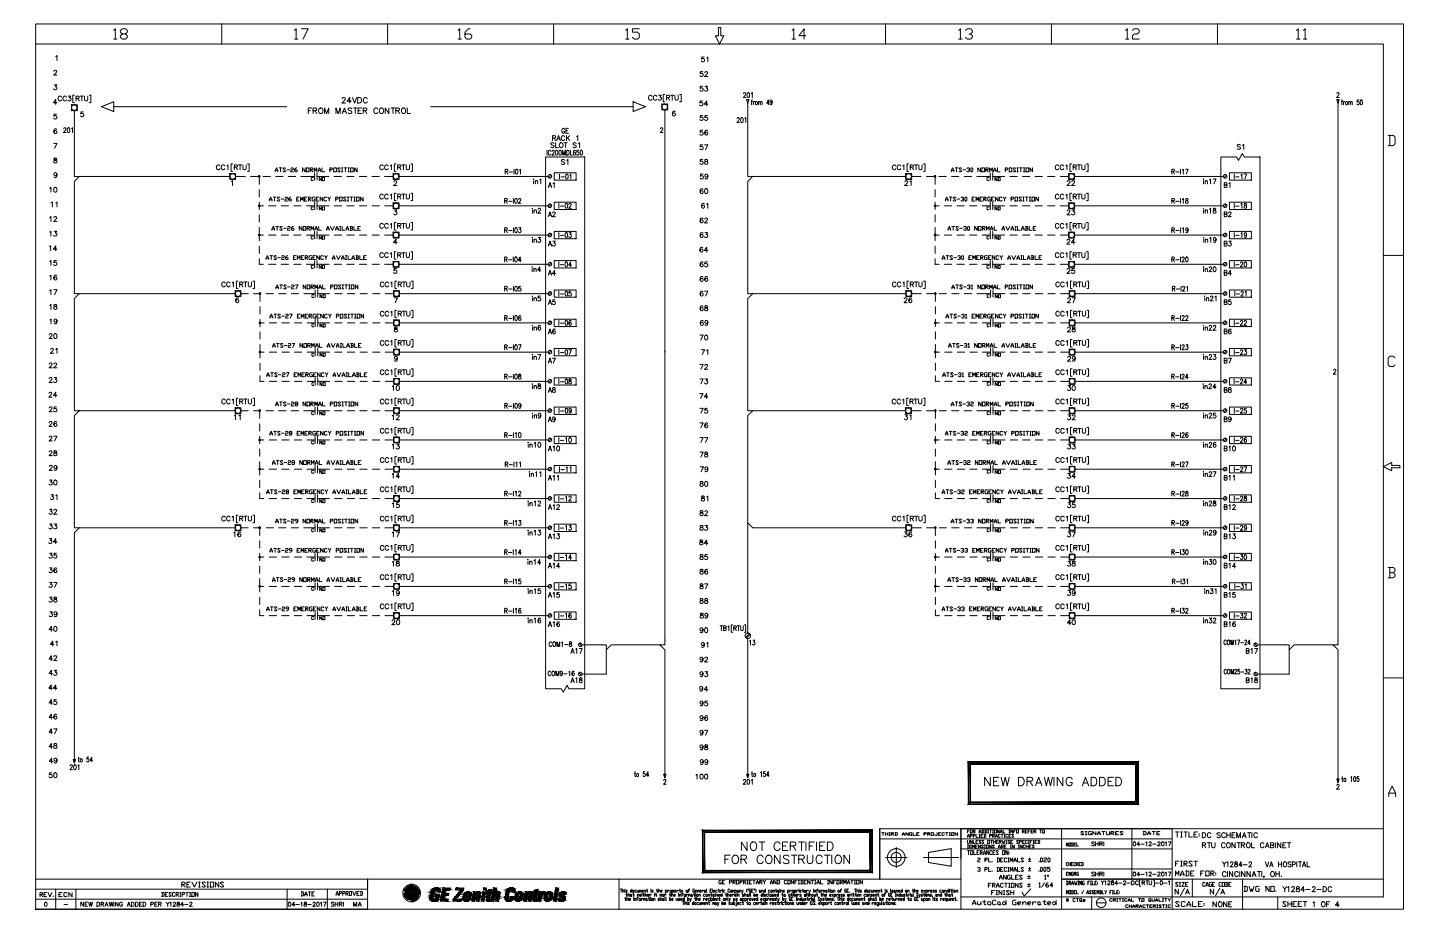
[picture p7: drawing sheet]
<svg xmlns="http://www.w3.org/2000/svg" width="432mm" height="279mm" viewBox="0 0 432 279" stroke-linecap="round" stroke-linejoin="round" font-family="sans-serif">
<!-- layer: 0 -->
<g fill="#000" stroke="#000" stroke-width=".3">
<path d="M290.4 228.4h50.9zM290.5 228.5l50.8-.1zM341.3 228.4v12.8zM341.2 228.5l.1 12.7zM290.4 241.2h50.9zM290.4 241.2l50.8-.2zM290.4 228.4v12.8zM290.4 228.4l.1 12.6z"/>
<path d="M290.4 228.5l.6 .5zM290.4 228.5l.6 .5z"/>
<path d="M290.9 228.9h49.8zM291 229.1l49.7-.2zM340.7 228.9v11.7zM340.6 229.1l.1 11.5zM290.9 240.6h49.8zM290.9 240.6l49.7-.2zM290.9 228.9v11.7zM290.9 228.9l.1 11.5z"/>
<path d="M341.2 228.4l-.5 .7zM341.2 228.4l-.5 .7z"/>
<path d="M210.6 248.9h51zM210.8 249l50.8-.1zM261.6 248.9v12.7zM261.5 249l.1 12.6zM210.6 261.6h51zM210.6 261.6l50.9-.1zM210.6 248.9v12.7zM210.6 248.9l.2 12.6z"/>
<path d="M210.6 248.9l.7 .5zM210.6 248.9l.7 .5z"/>
<path d="M211.2 249.4h49.8zM211.3 249.5l49.7-.1zM261 249.4v11.7zM260.9 249.5l.1 11.6zM211.2 261.1h49.8zM211.2 261.1l49.7-.2zM211.2 249.4v11.7zM211.2 249.4l.1 11.5z"/>
<path d="M260.9 249.4l.6-.5zM261.5 248.9l-.5 .6z"/>
<path d="M290.4 241l.5-.5zM290.9 240.5l-.4 .6z"/>
<path d="M340.7 240.5l.6 .5zM340.6 240.6l.7 .4z"/>
<path d="M210.6 261.5l.6-.6zM211.2 260.9l-.4 .7z"/>
<path d="M261 260.9l.6 .6zM260.9 261.1l.7 .4z"/>
</g>
<g fill="none" stroke="#000" stroke-width=".3">
<path d="M30.4 32l3.7-1.5v2.9zM34.1 32h51.9M129.1 32h60.8M189.9 30.5l3.6 1.5-3.6 1.4zM297 233v2.6l-1.7-2.6v2.6M297.9 234.2h1M299.5 233h-1.6v2.6h1.6M300.2 233l.6 2.6 .6-2.6 .6 2.6 .6-2.6M305.4 233h.9a1.35 1.35 0 0 1 .9 1.3 1.35 1.35 0 0 1-.9 1.3h-.9zM308 234.2h1.1l.6-.4a.6 .6 0 0 0-.6-.8h-1.1v2.6M308.8 234.2l.9 1.4M310.5 235.6l1-2.6 .9 2.6"/>
<path d="M310.9 234.7h1.2M313.2 233l.6 2.6 .6-2.6 .6 2.6 .6-2.6M316 233v2.6M318.7 233v2.6l-1.7-2.6v2.6M321.5 233.6a.94 .94 0 0 0-1-.6 .94 .94 0 0 0-.8 1v.6a.91 .91 0 0 0 .9 1 .91 .91 0 0 0 .9-1h-.6M324.6 235.6l.9-2.6 1 2.6M324.9 234.7h1.2M327.2 233h.8a1.35 1.35 0 0 1 .9 1.3 1.35 1.35 0 0 1-.9 1.3h-.8zM329.7 233h.9a1.35 1.35 0 0 1 .9 1.3 1.35 1.35 0 0 1-.9 1.3h-.9zM332.3 234.2h.9M333.9 233h-1.6v2.6h1.6M334.6 233h.8a1.35 1.35 0 0 1 .9 1.3 1.35 1.35 0 0 1-.9 1.3h-.8z"/>
<path d="M217.4 257.6h.9M218.9 256.4h-1.5v2.5M219.8 256.7l.2-.2a1.22 1.22 0 0 1 1.5 .5 1.22 1.22 0 0 1-.3 1.6 .95 .95 0 0 1-1 .3 .95 .95 0 0 1-.7-.9zM222.2 257.6l1.4-.1 .3-.4-.1-.5-.5-.2h-1.1v2.5M223 257.6l.9 1.3M224 252.4v2.6l-1.7-2.6v2.6M225.2 252.8a.95 .95 0 0 1 1.1-.4 .95 .95 0 0 1 .6 1v.6a.95 .95 0 0 1-1 1 .95 .95 0 0 1-.9-1zM227.7 252.4h1.6M228.5 252.4v2.6M228.8 257a.93 .93 0 0 0-1-.6 .93 .93 0 0 0-.8 .9v.7a.94 .94 0 0 0 .8 .9 .94 .94 0 0 0 1-.6M229.8 256.7a.93 .93 0 0 1 1.1-.3 .93 .93 0 0 1 .6 .9v.7a.97 .97 0 0 1-1 .9 .97 .97 0 0 1-.9-.9zM233.9 253a.94 .94 0 0 0-1-.6 .94 .94 0 0 0-.8 1v.6a.93 .93 0 0 0 .8 1 .93 .93 0 0 0 1-.7"/>
<path d="M233.9 256.4v2.5l-1.7-2.5v2.5M234.6 253.6h1M236.2 252.4h-1.6v2.6h1.6M236.6 256.7a.94 .94 0 0 0-.9-.4 .94 .94 0 0 0-.8 .7l.2 .3 1.2 .5 .3 .8a1.16 1.16 0 0 1-1.7 0M237 253.6l1.4-.1 .3-.4-.2-.5-1.5-.2v2.6M237.3 256.4h1.7M237.8 253.6l.9 1.4M238.2 256.4v2.5M239.5 257.6l1.4-.1 .3-.4-.1-.5-.5-.2h-1.1v2.5M239.5 252.4h1.7M240.4 252.4v2.6M240.4 257.6l.8 1.3"/>
<path d="M241.7 252.4v2.6M242 256.4v1.8a.86 .86 0 0 0 .9 .7 .86 .86 0 0 0 .8-.7v-1.8M242.6 253.6h1M244.2 252.4h-1.6v2.6M244.8 252.4v2.6M245.8 253.6h.9M246.5 257a.93 .93 0 0 0-1-.7 .93 .93 0 0 0-.8 1v.7a.94 .94 0 0 0 .8 .9 .94 .94 0 0 0 1-.6M247.3 256.4h1.6M247.4 252.4h-1.6v2.6h1.6M248.1 252.4h.8a1.35 1.35 0 0 1 .9 1.3 1.35 1.35 0 0 1-.9 1.3h-.8zM248.1 256.4v2.5M249.4 256.4v2.5"/>
<path d="M250.9 256.5a1.23 1.23 0 0 1 1.4 .5 1.23 1.23 0 0 1-.2 1.6 .95 .95 0 0 1-1.1 .3 .95 .95 0 0 1-.6-.9v-.7zM254.7 256.4v2.5l-1.6-2.5v2.5M288.1 254.5h30.2M288.1 251.5h30.2M288.1 248.4h30.2M328.2 252.5l-.3-.1-.6 .1 .2 .3 .6 .3v.4l-.8-.1M328.5 252.4v1.2M328.5 253h.8M329.3 252.4v1.2M329.8 253l.7-.1v-.5h-.7v1.2M330.2 253l.4 .6M331 252.4v1.2"/>
<path d="M340 252.4a.55 .55 0 0 1 .6 .6 .55 .55 0 0 1-.6 .5l-.2-.4zM341.8 253.2h-.9l.6-.8v1.2M342.1 253.1h1M343.6 252.6l.3-.2v1.2M344.5 252.7l.2-.3h.4l.1 .4-.7 .8h.8M345.6 253.1h1.1M347.2 252.7a.36 .36 0 0 1 .3-.3 .36 .36 0 0 1 .4 .3l-.8 .9h.8M348.4 252.4a.56 .56 0 0 1 .7 .6 .56 .56 0 0 1-.7 .5l-.1-.4zM349.4 252.6l.3-.2v1.2M350.3 252.4h.8l-.5 1.2M360.5 253.4l.9-.1 .2-.4-.4-.3h-.7v1.6M360.5 249.6h.5a.81 .81 0 0 1 .6 .8 .81 .81 0 0 1-.6 .7h-.5z"/>
<path d="M361 253.4l.6 .8M362.1 252.6h.9M362.6 252.6v1.6M363.1 250a.55 .55 0 0 0-.6-.4 .55 .55 0 0 0-.4 .6v.4a.54 .54 0 0 0 .4 .6 .54 .54 0 0 0 .6-.4M363.3 252.6v1.1l.5 .5 .3-.1 .2-.4v-1.1M365.9 249.8l-.3-.2-.7 .2 .1 .3 .9 .5-.1 .5h-.5l-.4-.2M366.6 258.3l.5 .8 .5-.8M367.1 259.1v.8M367.4 253a.6 .6 0 0 0-.9-.3 .6 .6 0 0 0-.2 .9 .54 .54 0 0 0 .4 .6 .54 .54 0 0 0 .7-.4M367.4 250a.57 .57 0 0 0-.6-.4 .57 .57 0 0 0-.5 .6v.4a.56 .56 0 0 0 .5 .5 .56 .56 0 0 0 .6-.3M367.9 258.6l.3-.3v1.6M367.9 249.6v1.5"/>
<path d="M367.9 250.3h1M367.9 252.8a.65 .65 0 0 1 1 .6 .65 .65 0 0 1-1 .5l-.1-.3zM368.9 249.6v1.5M369 258.7l.2-.4 .5 .3-.8 1.3h.9M369.4 250.3h.6M370.3 258.4v.5a.6 .6 0 0 1 .7 .2 .6 .6 0 0 1 0 .7 .49 .49 0 0 1-.8-.3 .49 .49 0 0 1 .6-.6l.2-.2v-.3zM370.4 249.6h-1v1.5h1M370.4 252.6v1.6l-1-1.6v1.6M370.8 251.1v-1.5l.6 1.5 .6-1.5v1.5M371 252.6h1M371.5 252.6v1.6M372.2 253.4l1-.2v-.4l-1-.2v1.6"/>
<path d="M372.4 259.4h-.9l.6-1.1v1.6M372.5 251.1l.6-1.5 .6 1.5M372.7 253.4l.5 .8M372.7 250.6h.8M372.8 259.2h1.2M373.9 252.8a.65 .65 0 0 1 1 .6 .65 .65 0 0 1-1 .5l-.2-.3zM374.1 249.6h1M374.5 258.7l.3-.4 .4 .1 .1 .4-.8 1.1h.9M374.6 249.6v1.5M375.3 252.6v1.6h.9M375.4 249.6v1.5M377 250a.55 .55 0 0 0-.6-.4 .55 .55 0 0 0-.4 .6v.4a.54 .54 0 0 0 .4 .6 .54 .54 0 0 0 .6-.4"/>
<path d="M379 253a.6 .6 0 0 0-.8-.3 .6 .6 0 0 0-.3 .9 .54 .54 0 0 0 .5 .6 .54 .54 0 0 0 .6-.4M379.4 254.2l.6-1.6 .6 1.6M379.4 258.3l.6 1.6 .5-1.6M379.6 253.6h.8M380.7 259.9l.5-1.6 .5 1.6M380.9 259.4h.7M381 253.4l.9-.1 .1-.4-.3-.3h-.7v1.6l.9-.1 .1-.5-.3-.2M382.5 252.6v1.6M383.4 258.3v1.6M383.4 259.1h.9M384.1 252.6v1.6l-1-1.6v1.6M384.3 258.3v1.6"/>
<path d="M384.7 253.4h.6M384.9 258.6l.1-.2a.68 .68 0 0 1 .8 .7 .68 .68 0 0 1-.8 .7l-.2-.5zM385.6 252.6h-.9v1.6h.9M386 252.6h1M386.5 252.6v1.6M387.1 258.6l-.3-.3-.6 .3 .1 .3 .8 .5-.3 .5-.6-.2M387.5 259.2l.9-.2v-.5l-.9-.2v1.6M388.9 258.3v1.6M389.4 258.3h.9M389.8 258.3v1.6M390.6 259.9l.5-1.6 .5 1.6M390.7 259.4h.7"/>
<path d="M392 258.3v1.6h.8M10.7 263.6h174.9v9M13.5 270.5a.56 .56 0 0 1 .6 .6 .56 .56 0 0 1-.6 .5l-.2-.4zM19.2 271.2h1.1M25 270.5v1.2l-.8-1.2v1.2M25.5 271h.5M26.3 270.5h-.8v1.2h.8M26.6 270.5l.3 1.2 .3-1.2 .3 1.2 .3-1.2M29.1 270.5h.4a.67 .67 0 0 1 .4 .6 .67 .67 0 0 1-.4 .6h-.4zM30.3 271h.7l.1-.4-.8-.1v1.2M30.7 271l.4 .7M31.5 271.7l.4-1.2 .5 1.2"/>
<path d="M31.7 271.3h.5M32.8 270.5l.2 1.2 .3-1.2 .3 1.2 .3-1.2M34.1 270.5v1.2M35.4 270.5v1.2l-.8-1.2v1.2M36.7 270.7a.46 .46 0 0 0-.5-.2 .46 .46 0 0 0-.4 .4v.3a.45 .45 0 0 0 .5 .5 .45 .45 0 0 0 .4-.5h-.3M38.2 271.7l.4-1.2 .5 1.2M38.3 271.3h.6M39.4 270.5a.64 .64 0 0 1 .8 .4 .64 .64 0 0 1-.4 .8h-.4zM40.6 270.5h.4a.67 .67 0 0 1 .4 .6 .67 .67 0 0 1-.4 .6h-.4zM41.9 271h.4M42.6 270.5h-.7v1.2h.7M42.9 270.5h.4a.67 .67 0 0 1 .4 .6 .67 .67 0 0 1-.4 .6h-.4z"/>
<path d="M45.2 271.1l.7-.1 .1-.3-.3-.2h-.5v1.2M46.4 271h.5M47.2 270.5h-.8v1.2h.8M47.5 271h.7l.1-.4-.8-.1v1.2M47.9 271l.4 .7M49.8 270.5l.5 .5 .4-.5M50.3 271v.7M51 270.7l.3-.2v1.2M51.9 270.7a.36 .36 0 0 1 .4-.3 .36 .36 0 0 1 .3 .4l-.7 .9h.8M53.2 270.5l-.1 .2a.68 .68 0 0 1 .6 .9l-.7-.1 .2-.5 .6-.3-.3-.2zM55.1 271.3h-.9l.6-.8v1.2M55.4 271.2h1"/>
<path d="M56.9 270.7l.4-.2 .3 .3-.8 .9h.8M86.6 270.5a.56 .56 0 0 1 .6 .6 .56 .56 0 0 1-.6 .5l-.2-.4zM88.5 271.3h-.9l.6-.8v1.2M88.7 271.2h1.1M90.2 270.7l.3-.2v1.2M91.3 270.5l-.1 .2a.68 .68 0 0 1 .6 .9l-.7-.1 .2-.5 .6-.3-.3-.2zM92.3 271.2h1M93.8 270.7l.5-.2 .2 .3-.7 .9h.8M95.1 270.5a.56 .56 0 0 1 .7 .6 .56 .56 0 0 1-.7 .5l-.2-.4zM96.1 270.7l.3-.2v1.2M97 270.5h.8l-.6 1.2M100.1 270.7l-.2-.2-.6 .2 .8 .5v.4l-.8-.1"/>
<path d="M100.5 271h.8M100.5 270.5v1.2M101.3 270.5v1.2M101.8 271h.7v-.4l-.7-.1v1.2M102.2 271l.4 .7M103 270.5v1.2M106 271.7v-1.2l.5 1.2 .5-1.2v1.2M107.4 271.7l.5-1.2 .5 1.2M107.6 271.3h.6M110.2 266.6v-3v9M328.2 261.6l-.3-.2-.6 .2 .2 .3 .6 .3v.4l-.8-.1M328.5 261.4v1.2"/>
<path d="M328.5 262h.8M329.3 261.4v1.2M329.8 262l.7-.1v-.4l-.7-.1v1.2M330.2 264.1l.4 .5 .4-.5M330.2 262l.4 .6M330.6 264.6v.6M331 261.4v1.2M331.3 264.3l.2-.2v1.1M332.2 264.3l.4-.2 .3 .3-.8 .8h.8M333.4 264.1l-.1 .2a.68 .68 0 0 1 .6 .9h-.4a.4 .4 0 0 1-.2-.5 .4 .4 0 0 1 .5-.2l.1-.4zM335.1 264.9h-.8l.6-.8v1.1M335.4 264.7h1"/>
<path d="M336.9 264.3a.36 .36 0 0 1 .3-.3 .36 .36 0 0 1 .4 .3l-.8 .9h.8M337.9 264.7h1M339.3 264.1h.4a.64 .64 0 0 1 .4 .6 .64 .64 0 0 1-.4 .5h-.4zM340 261.5a.55 .55 0 0 1 .6 .5 .55 .55 0 0 1-.6 .6l-.2-.5zM341.3 264.3a.42 .42 0 0 0-.5-.2 .42 .42 0 0 0-.3 .4v.3a.41 .41 0 0 0 .3 .5 .41 .41 0 0 0 .5-.3M341.8 262.2h-.9l.6-.8v1.2M342 263.8h-.3v1.9h.3M342.1 262.1h1M342.5 264.6h.6l.1-.5h-.7v1.1M342.8 264.6l.4 .6M343.6 261.6l.3-.2v1.2M343.6 264.1h.8"/>
<path d="M344 264.1v1.1M344.5 261.7a.36 .36 0 0 1 .4-.3 .36 .36 0 0 1 .3 .2l-.7 1h.8M344.6 264.1v1l.3 .1 .4-.1v-1M345.6 262.1h1.1M345.8 263.8h.4v1.9h-.4M346.4 264.7h1M347.2 261.7a.37 .37 0 0 1 .4-.3 .37 .37 0 0 1 .3 .4l-.8 .8h.8M348 264.1a.56 .56 0 0 1 .6 .6 .56 .56 0 0 1-.6 .5zM348.4 261.5a.56 .56 0 0 1 .7 .5 .56 .56 0 0 1-.7 .6l-.1-.5zM348.9 264.7h1.1M349.4 261.6l.3-.2v1.2M350.3 261.4h.8l-.5 1.2"/>
<path d="M350.4 264.3l.2-.2v1.1M353.3 266.6v1.4l-.9-1.4v1.4M355.2 266.3l-1.3 2.2M355.5 268l.6-1.4 .5 1.4M355.7 267.6h.7M363.9 266.6v1.4l-1-1.4v1.4M364.7 270.3v1.6l-1-1.6v1.6M365.4 270.5l.3-.2a.73 .73 0 0 1 .8 .8 .73 .73 0 0 1-.9 .7l-.3-.5zM365.8 266.3l-1.3 2.2M366.1 268l.5-1.4 .6 1.4M366.3 267.6h.7M367.7 261.6a.62 .62 0 0 0-.9-.3 .62 .62 0 0 0-.2 .9 .56 .56 0 0 0 .4 .6 .56 .56 0 0 0 .7-.4"/>
<path d="M367.9 270.3v1.6l-1-1.6v1.6M368.1 261.3v1.5M368.5 271h.5M369.4 270.3h-.9v1.6h.9M369.6 261.3v1.5l-.9-1.5v1.5M371.3 261.6a.6 .6 0 0 0-.8-.3 .6 .6 0 0 0-.3 .9 .54 .54 0 0 0 .5 .6 .54 .54 0 0 0 .6-.4M371.8 261.3v1.5M373.3 261.3v1.5l-1-1.5v1.5M374.9 261.3v1.5l-1-1.5v1.5M375.5 262.8l.5-1.5 .6 1.5M375.7 262.3h.7M377 261.3h1.1"/>
<path d="M377.6 261.3v1.5M378.4 261.3v1.5M379.1 262.7h-.2h.2l-.2 .4M381.3 261.4a.69 .69 0 0 1 .9 .7 .69 .69 0 0 1-1 .5l-.2-.7zM382.6 262h1M382.6 261.3v1.5M383.6 261.3v1.5M384.2 262.6l.1 .1M384.7 265.8l.6 .7 .5-.7M385.3 266.5v.8M386.1 266.1l.3-.3v1.5M387.3 266.1l.1-.2 .5-.1 .3 .4-.9 1.1h1"/>
<path d="M388.8 265.9v.4l.7 .2 .2 .3a.51 .51 0 0 1-.5 .5 .51 .51 0 0 1-.5-.5l.9-.7-.3-.3zM391.2 266.8h-1.1l.7-1v1.5M391.6 266.6h1.2M393.5 266.1l.1-.2 .5-.1 .3 .4-1 1.1h1M393.7 270.6l.4-.3v1.6M394.9 266.6h1.2M396.4 270.5l.2-.2a.73 .73 0 0 1 .8 .8 .73 .73 0 0 1-.9 .7l-.3-.5zM396.7 265.8h.5a.82 .82 0 0 1 .6 .8 .82 .82 0 0 1-.6 .7h-.5zM397.8 271h.6M398.7 270.3h-.9v1.6M399.3 266.1a.61 .61 0 0 0-.8-.2 .61 .61 0 0 0-.2 .8 .54 .54 0 0 0 .4 .6 .54 .54 0 0 0 .6-.4M401.6 271.3h-1.1l.7-1v1.6"/>
</g>
<!-- layer: TITLEBLOCK -->
<g fill="none" stroke="#000" stroke-width=".3">
<path d="M10.7 13.2h404.1v255.7h-126.7M10.7 7.2h410.2v265.4h-410.2zM34.1 9.1l.5-.5v3.1M34.1 11.7h1M36.6 10.2l-.5-.6v-.5l.5-.5h1.1l.5 .5v.5l-.5 .6h-1.1l-.5 .5v.5l.5 .5h1.1l.5-.5v-.5l-.5-.5M66.5 7.2v6M88.3 9.1l.5-.5v3.1M88.3 11.7h1M90.4 8.6h2l-1.5 3.1M116.2 7.2v6M137.4 9.1l.5-.5v3.1M137.4 11.7h1"/>
<path d="M141 8.6h-.6l-1 1v1.6l.5 .5h1.1l.5-.5v-.5l-.5-.5h-1.6M166 7.2v6M187.6 9.1l.5-.5v3.1M187.6 11.7h1M191.7 8.6h-2.1v1h1.6l.5 .6v1l-.5 .5h-1.1l-.5-.5M215.4 8.3h.7v2.4h.9l-1.2 2.5-1.3-2.5h.9zM237.5 9.1l.5-.5v3.1M237.5 11.7h1M241.6 10.7h-2l1.5-2.1v3.1M265.5 7.2v6M287.5 9.1l.5-.5v3.1M287.5 11.7h1"/>
<path d="M289.5 9.1l.6-.5h1l.5 .5v.5l-.5 .6h-.5M291.1 10.2l.5 .5v.5l-.5 .5h-1l-.6-.5M315.3 7.2v6M337.5 9.1l.5-.5v3.1M337.5 11.7h1M339.6 9.1l.5-.5h1l.5 .5v.5l-.5 .6h-1l-.5 .5v1h2M365.1 7.2v6M388.8 9.1l.5-.5v3.1M388.8 11.7h1M390.8 9.1l.6-.5v3.1M390.8 11.7h1.1M416.2 40.6h1.6l.5 .5v2l-.5 .6h-1.6"/>
<path d="M416.8 40.6v3.1M414.8 76.6h6.1M418.3 107.3l-.5-.5h-1l-.6 .5v2.1l.6 .5h1l.5-.5M414.8 139.9l2.5-1.3v.9h2.5v.7h-2.5v.9zM416.2 170.1h1.6l.5 .5v.5l-.5 .6M416.8 171.7h1l.5 .5v.5l-.5 .5h-1.6M416.8 170.1v3.1M414.8 203.2h6.1M416.4 238.8v-1l1-2.1 1.1 2.1v1M416.4 237.8h2.1M263.8 251.5h24.3M264.4 249.6h.7"/>
<path d="M264.8 249.6v.8M265.5 249.6v.8M265.5 250h.7M265.5 257.1h6.5M266.2 249.6v.8M266.6 249.6h.3M266.6 250.4h.3M266.8 249.6v.8M267.3 250h.5l.2-.2-.7-.2v.8M267.5 250l.5 .4M268.4 249.6l.7 .2-.2 .6h-.5M268.5 249.6v.8"/>
<path d="M268.8 254v6.1M270.5 250.4l.4-.8 .4 .8M270.5 250.1h.8M272.4 249.6v.8l-.8-.8v.8M273.4 249.6l-.7 .2v.5l.7 .1v-.4h-.2M273.8 249.6v.8h.7M274.9 250h.3M275.6 249.6h-.7v.8h.7M276.9 257.1h10.6M277.1 250h.5l.2-.2-.7-.2v.8M278.1 250h.6l.1-.2-.7-.2v.8M278.3 250l.5 .4"/>
<path d="M278.4 255.6l6.8-1.2v5.3l-6.8-1.1zM279.2 249.6h.7v.8h-.7zM281 249.6l-.2 .8-.5-.1M281.4 250h.3M282.1 249.6h-.7v.8h.7M283.2 249.8h-.8v.5l.2 .1 .6-.1M283.5 249.6h.8M283.9 249.6v.8M284.6 249.6h.4M284.6 250.4h.4M284.8 249.6v.8M285.4 249.6h.7v.8h-.7z"/>
<path d="M287.1 249.6v.8l-.7-.8v.8M288.1 248.4v24.2M290.1 253.3l.6 .2-.1 .7h-.5M290.1 251.9l.1 .9 .5-.1v-.8M290.1 251l.3-.9 .3 .9M290.1 249.2h.3M290.1 255h.6M290.1 250.7h.6M290.3 253.3v.9M290.4 255v1.2M290.7 248.8h-.6v.9M290.9 250.6h.5l.1-.4-.6-.1v.9"/>
<path d="M290.9 248.8h.6v.9h-.6zM291 253.3h.3M291 254.2h.3M291.1 255h.6v1.2h-.6zM291.2 253.3v.9M291.5 251.9v.9l-.6-.9v.9M291.6 254.2v-.9l.3 .6 .3-.6v.9M291.8 251.9v.9h.6M291.8 250.6h.5l.1-.4-.6-.1v.9M291.8 249.2h.5l.1-.3-.6-.1v.9M292 249.2l.4 .5M292 255v1.2h.6"/>
<path d="M292.5 253.8h.3M292.7 250.1v.9h.6M292.7 252.4h.3M293 255.6h.3M293.1 253.3h-.6v.9h.6M293.2 257.4l.2-.2 .5 .2-.2 .4-.5 .2v.4h.7M293.3 251.9h-.6v.9h.6M293.6 249.7l.3-.9 .3 .9M293.6 250.1h.3M293.6 251h.3M293.6 249.4h.6M293.6 255h-.6v1.2h.6"/>
<path d="M293.7 250.1v.9M293.9 255.6l.7-.2-.2-.4h-.5v1.2M294 253.3v.9l-.6-.9v.9M294.1 255.6l.5 .6M294.2 250.6h.2M294.2 252.1l-.5-.2-.1 .2 .6 .6h-.6M294.4 248.8l.6 .1v.7l-.6 .1M294.6 248.8v.9M294.7 250.1h-.5v.9h.5M294.9 256.2l.3-1.2 .3 1.2M294.9 255.8h.6M294.9 253.5l-.5-.2-.1 .2 .6 .6-.2 .1-.4-.1"/>
<path d="M295 252.1l-.1-.2-.5 .2 .6 .6h-.6M295 250.1l.6 .1v.7l-.6 .1M295.2 253.3h.3M295.2 254.2h.3M295.2 250.1v.9M295.3 248.8l.6 .1v.7l-.6 .1M295.3 257.8h.6l.2-.4-.2-.2h-.6v1.2M295.3 253.3v.9M295.4 248.8v.9M295.8 253.3h.6v.9h-.6zM296.1 251.9h.6v.9h-.6zM296.1 248.8h.3"/>
<path d="M296.1 249.7h.3M296.3 248.8v.9M296.4 257.2v1.2h.8M296.5 255v1.2l-.6-1.2v1.2M296.7 250.6h.5l.1-.4-.6-.1v.9M296.7 248.8h.6M297 251.9h.6M297 248.8v.9M297.3 253.3v.9l-.6-.9v.9M297.3 251.9v.9M297.5 255.2l-.2-.2-.5 .2v.8l.2 .2 .5-.2M297.5 258.2v.2"/>
<path d="M297.6 250.6h.5l.1-.4-.6-.1v.9M297.6 248.8h.3M297.6 249.7h.3M297.8 255.6h.3M297.8 250.6l.4 .4M297.8 248.8v.9M297.9 252.4h.6M297.9 251.9v.9M298.2 253.5l-.5-.2-.2 .2 .7 .6-.2 .1-.5-.1M298.2 248.8h.6v.9h-.6zM298.4 255h-.6v1.2h.6M298.5 251l.3-.9 .3 .9"/>
<path d="M298.5 251.9v.9M298.5 250.7h.6M298.8 252.4h.3M299 257.2l.7 .2v.8l-.7 .2M299.2 257.2v1.2M299.4 254.2l.3-.9 .3 .9M299.4 253.9h.6M299.4 251.9h-.6v.9h.6M299.4 255.2l-.5-.2-.2 .2 .7 .8-.2 .2-.5-.2M299.6 252.4h.5l.1-.3-.6-.2v.9M299.6 248.8v.9l-.5-.9v.9M299.8 252.4l.4 .4"/>
<path d="M299.9 250.2h-.5l.1 .8 .4-.1M299.9 249.7l.3-.9 .3 .9M299.9 249.4h.6M300 257.8h.4M300.2 250.1h.6M300.3 253.8h.4l.1-.3-.5-.2v.9M300.4 253.8l.4 .4M300.5 251.9l.3 .9 .1-.4 .2 .4 .3-.9M300.5 250.1v.9M300.6 255h.7v1.2h-.7zM300.8 257.2h-.8v1.2h.8M300.8 248.8v.9h.6"/>
<path d="M301.1 250.1h.3M301.1 251h.3M301.1 253.8h.3M301.2 250.1v.9M301.7 252.8h.2M301.7 251.9h.2M301.7 253.3h-.6v.9h.6M301.8 251.9v.9M301.9 257.4l-.2-.2-.6 .2v.8l.2 .2 .6-.2M302.2 258.4h.4M302.2 257.2h.4M302.2 250.2h-.5v.7l.1 .1 .4-.1"/>
<path d="M302.2 255v1.2l-.6-1.2v1.2M302.4 257.2v1.2M302.5 255.4v.2M302.5 255.8v.2M302.5 250.6h.3M302.5 248.8h.3M302.5 249.7h.3M302.7 248.8v.9M302.8 252.1l-.4-.2-.2 .2 .6 .6h-.6M302.9 258.4v-1.2l.4 .8 .4-.8v1.2M303 253.3h.3M303 254.2h.3"/>
<path d="M303.1 253.3v.9M303.1 252.4h.3M303.1 250.1h-.6v.9h.6M303.7 251.9h-.6v.9h.6M303.7 248.8v.9l-.6-.9v.9M304 249.2h.3M304 250.2h-.6l.6 .7-.2 .1-.4-.1M304 258.4l.4-1.2 .3 1.2M304 258h.7M304.2 253.3v.9l-.6-.9v.9M304.6 248.8h-.6v.9M304.8 248.8h.6v.9h-.6z"/>
<path d="M305.1 257.2v1.2h.7M305.3 253.3h.3M305.3 254.2h.3M305.4 252.1l-.1-.2-.5 .2 .6 .6h-.6M305.5 253.3v.9M305.7 252.4h.4l.2-.3-.6-.2v.9M306.5 253.3v.9l-.6-.9v.9M306.6 249.2h.4l.2-.3-.6-.1v.9M306.6 252.4h.3M306.7 249.2l.5 .5M306.9 257.4l-.2-.2-.5 .2 .7 .8-.2 .2-.5-.2M307.2 251.9h-.6v.9h.6"/>
<path d="M307.4 253.5l-.1-.2-.5 .2v.6l.2 .1 .4-.1M307.5 249.2h.2M307.7 253.8h.6M307.7 253.3v.9M308 252.1l-.1-.2-.4 .2v.6h.5M308 248.8h-.5v.9h.5M308.3 249.2h.3M308.3 252.8h.3M308.3 251.9h.3M308.3 253.3v.9M308.4 258.2h.7M308.4 257.6h.7"/>
<path d="M308.5 251.9v.9M308.6 253.8h.3M308.7 257.2v.8M308.9 252.4h.3M308.9 248.8h-.6v.9M309.2 249.2h.3M309.2 253.3h-.6v.9h.6M309.5 251.9h-.6v.9M309.8 252.8h.2M309.8 251.9h.2M309.8 248.8h-.6v.9h.6M309.9 251.9v.9"/>
<path d="M310 249.2h.5l.1-.3-.6-.1v.9M310.1 253.5l-.4-.2-.2 .2 .6 .6-.1 .1-.5-.1M310.2 249.2l.4 .5M310.3 252.4h.3M310.9 251.9h-.6v.9h.6M311.2 251.9l.6 .2v.6l-.6 .1M311.3 251.9v.9M311.6 258.2v.2M311.8 248.8h.6M312.1 248.8v.9M312.2 257.2l.4 .2v.8l-.2 .2-.4-.2zM312.2 260l.4 .2v.8l-.2 .2-.4-.2z"/>
<path d="M312.7 248.8h.5v.9h-.5zM313 257.4l.2-.2 .6 .2-.2 .4-.6 .2v.4h.8M314.2 257.4l.2-.2 .5 .2v.8l-.3 .2-.4-.2zM314.9 260h-.9v.4h.6l.3 .2-.3 .6-.6-.2M318.3 251.5h33.2M318.3 254.5h33.2M318.3 248.4v24.2M319.8 253.6v-.9l.2 .7 .3-.7v.9M320.3 258.7l-.1-.1-.4 .1 .1 .8 .4-.1M320.5 252.7h.5v.9h-.5zM320.5 258.6v.9M320.5 259h.5"/>
<path d="M321 258.6v.9M321.3 259h.2M321.3 252.7l.5 .1v.7l-.5 .1M321.4 252.7v.9M321.8 258.6h-.5v.9h.5M322.1 253.2h.3M322.5 258.7l-.1-.1-.4 .1 .1 .8 .4-.1M322.6 252.7h-.5v.9h.5M322.8 258.6v.9M322.9 252.7v.9h.5M322.9 259l.4 .5M323.3 258.6l-.5 .4"/>
<path d="M323.5 259h.3M324 258.6h-.5v.9h.5M324.3 258.6l.5 .1v.7l-.5 .1M324.4 258.6v.9M325 249.5l-.7-.2-.2 .2 .9 .6-.2 .2-.7-.2M325.4 249.3h.5M325.4 250.3h.5M325.7 249.3v1M327.3 249.3l-1 .2v.6l.3 .2h.7v-.5h-.3M328.6 249.3v1l-.9-1v1M329 250.3l.5-1 .5 1M329 250h1"/>
<path d="M330.4 249.3h.9M330.9 249.3v1M331.8 249.3v.8l.2 .2 .7-.2v-.8M333.1 249.8h.7l.2-.3-.9-.2v1M333.4 249.8l.6 .5M334.5 249.8h.4M335.4 249.3h-.9v1h.9M336.7 249.5l-.6-.2-.2 .2 .8 .6-.2 .2-.6-.2M339.4 248.4v15.2M342.8 249.3l.9 .2v.6l-.9 .2M343 249.3v1M344.1 250.3l.5-1 .4 1"/>
<path d="M344.1 250h.9M345.5 249.3h.9M346 249.3v1M346.9 249.8h.5M347.8 249.3h-.9v1h.9M351.5 248.4v24.2M352.5 258.9h.5M352.5 249.4h1M353 249.4v1.5M353.5 258.2h-1v1.5M354 258.2h.5M354 259.7h.5"/>
<path d="M354 249.4h.5M354 250.9h.5M354.3 249.4v1.5M354.3 258.2v1.5M355 258.9h.8l.2-.5-.2-.2h-.8v1.5M355 249.4h1M355.3 258.9l.7 .8M355.5 249.4v1.5M356.5 249.4v1.5h1M357.5 258.4l-.2-.2h-.5l-.3 .2 1 1-.2 .3-.8-.3M358 250.2h.5M358 258.2h1.1"/>
<path d="M358.5 258.2v1.5M359.1 249.4h-1.1v1.5h1.1M359.6 249.9v.3M359.6 250.4v.3M414.8 248.4h-151v15.2M10.7 266.6h99.5M10.7 269.6h99.5M10.7 272.6h99.5M12 268.2h.6l.2-.4-.2-.2h-.6v1.2M12.2 268.2l.6 .6M13.2 268.2h.4M14 267.6h-.8v1.2h.8"/>
<path d="M14.4 267.6l.6 1.2 .6-1.2M15.9 268.6v.2M16.7 266.6v6M17.7 268.2h.4M18.7 267.6h-1v1.2h1M20.1 267.8l-.2-.2-.7 .2v.8l.2 .2 .7-.2M21.6 267.6v1.2l-1-1.2v1.2M22.8 266.6v6M48.5 267.5l.7 .2v.8l-.7 .2M48.7 267.5v1.2M49.6 268.1h.3M50.3 267.5h-.7v1.2h.7"/>
<path d="M51.4 267.7l-.6-.2-.1 .2 .7 .8-.2 .2-.5-.2M52.5 267.7l-.2-.2-.6 .2v.8l.2 .2 .6-.2M52.8 268.1h.6l.1-.4-.1-.2h-.6v1.2M53 268.1l.5 .6M53.9 267.5h.4M53.9 268.7h.4M54.1 267.5v1.2M54.5 265.2h.8l.2-.5-.2-.3h-.8v1.5M54.6 268.1h.6l.2-.4-.2-.2h-.6v1.2M54.8 265.2l.7 .7M55.7 267.5h.8M56 265.2h.5"/>
<path d="M56.1 267.5v1.2M56.8 267.5h.4M56.8 268.7h.4M57 267.5v1.2M57.1 264.4h-1.1v1.5h1.1M57.5 267.5h.8v1.2h-.8zM57.6 264.4l.7 1.5 .7-1.5M59.3 267.5v1.2l-.7-1.2v1.2M59.5 265.9h.6M59.5 264.4h.6M59.8 264.4v1.5M61.6 264.7l-.3-.3h-.5l-.2 .3 1 1-.3 .2h-.5l-.2-.2"/>
<path d="M62 265.9h.6M62 264.4h.6M62.3 264.4v1.5M63.1 264.4h1v1.5h-1zM65.6 264.4v1.5l-1-1.5v1.5M67.1 264.7l-.3-.3h-.5l-.2 .3 1 1-.3 .2h-.5l-.2-.2M86.1 266.6v6M90.3 267.4l.7 .2v.8l-.7 .2M90.5 267.4v1.2M91.4 268.6l.4-1.2 .3 1.2M91.4 268.2h.7M92.5 267.4h.7"/>
<path d="M92.8 267.4v1.2M93.5 268h.4M94.3 267.4h-.8v1.2h.8M98.2 266.6v6M100.8 268.4l.3-1.2 .4 1.2M100.8 268h.7M101.8 267.8h.5l.1-.4-.6-.2v1.2M102.8 267.8h.5l.1-.4-.6-.2v1.2M103.7 267.8h.6l.1-.4-.7-.2v1.2M103.9 267.8l.5 .6M104.8 267.2h.6v1.2h-.6zM105.7 267.2l.5 1.2 .6-1.2"/>
<path d="M107 267.8h.4M107.7 267.2h-.7v1.2h.7M108.1 267.2l.6 .2v.8l-.6 .2M108.2 267.2v1.2M121.2 267h.1M121.2 266.9h.1M121.2 266.9v.3M121.2 268.1h1M121.2 268l.1 .1M121.2 268h.1M121.2 268v.2M121.2 268.2l.1 .1"/>
<path d="M121.2 266.6h.1M121.2 267.9v.1M121.2 266.6v.4M121.3 268.3h.1M121.3 268.3h.8M121.3 268.1l.1 .1M121.3 268.3v.1M121.3 268.5h.1M121.3 268.4v.1M121.3 268.4h.7M121.4 268.5h.5M121.4 268.1h.1"/>
<path d="M121.4 268.5v.1M121.4 268.6l.1 .2M121.4 268.6h.5M121.4 268.7h.5M121.5 268.8h.4M121.5 268.8h.1M121.5 268.2h.1M121.5 268.8l.2 .3M121.6 268.9h.3M121.6 267.4h.7M121.6 267.4h.6M121.6 267.3h.6"/>
<path d="M121.6 267.2h.1M121.6 267.4h.1M121.6 267.1h.1M121.6 267.1v.1M121.6 267.2v.3h.8M121.6 267.4l.8 .1M121.6 267h.5M121.6 267.1h.5M121.6 267.2h.5M121.6 266.9h.1M121.6 267v.1M121.6 266.9v.1"/>
<path d="M121.6 266.9h.5M121.7 269l.3 .1M121.7 267.6l.9 .1M121.7 268.1h.1M121.7 267.7h.1M121.7 266.8h.1M121.7 266.8h.4M121.7 269.1h.1M121.7 266.7h.1M121.7 267.7v.3M121.7 266.7l-.1 .2M121.7 266.6h.5"/>
<path d="M121.7 266.7l.4 .1M121.7 268h.7M121.7 268h.6M121.7 269.1l1 .1M121.7 268h.1M121.7 266.6v.1M121.7 267.8h.1M121.7 269.1l.4 .1M121.7 266.6h.8M121.8 267.9h.1M121.8 266.5h.1M121.8 266.5l-.1 .1"/>
<path d="M121.8 266.5h.8M121.8 269.2h3.3M121.8 266.4v.1M121.8 266.4h.9M121.9 266.3h.1M121.9 268.8h.1M121.9 268.6v.3M121.9 266.3v.1M121.9 266.3l-.1 .1M121.9 266.3h.9M121.9 268.5v.1M121.9 268.9h.1"/>
<path d="M121.9 268.9l.1 .2M121.9 269.3h.1M121.9 269.3l.2 .1M121.9 266.2v.1M121.9 266.2h3.1M122 268.5h.1M122 269.4h.1M122 268.5h-.1M122 266.1h2.9M122 268.4h.1M122 268.4v.1M122 266.1v.1"/>
<path d="M122 268.3v.1M122.1 269.4h2.9M122.1 269.4h.1M122.1 269.4l.1 .1M122.1 268.3h.1M122.1 266.9h.1M122.1 267.1h.1M122.1 267.2h.1M122.1 266.9v.3M122.1 269.1h.1M122.1 266.8h.1M122.1 267.2v.1"/>
<path d="M122.1 268.2v.1M122.1 267.3l.2 .1M122.1 268.3h-.1M122.2 267.3h.1M122.2 266h.1M122.2 266l-.2 .1M122.2 268.2l-.9 .1M122.2 266.7l-.1 .2M122.2 266h1.1M122.2 268.1v.1M122.2 266.6v.1M122.2 266.6l.2 .1"/>
<path d="M122.2 269.5h.1M122.2 268.1h.1M122.2 269.2h.1M122.3 269.5h2.5M122.3 265.9l-.1 .1M122.3 265.9h.1M122.3 268v.1M122.3 265.9h.8M122.3 269.5l.2 .1M122.3 267.4h.1M122.4 268h-.1M122.4 268.6h.1"/>
<path d="M122.4 268.8h.1M122.4 265.8h.1M122.4 265.8l-.1 .1M122.4 268.7h-.1M122.4 268.6v.1M122.4 268.6h.3M122.4 268.7h.3M122.4 266.7l.1 .1M122.4 266.8h.1M122.4 268.5h.4M122.4 266.9h.1M122.4 266.7h.1"/>
<path d="M122.4 266.7v.2M122.4 268.5v.1M122.4 267.5l.1 .1M122.4 268.5h.1M122.4 265.8h.7M122.5 267.6h.1M122.5 266.8h.1M122.5 267.9h-.7l-.2 .3M122.5 269.6h.1M122.5 268.5h.1M122.5 267.9h.1M122.5 267.9l-.1 .1"/>
<path d="M122.5 268.4h.1M122.5 266.6l-.1 .3M122.5 268.4h.3M122.5 265.8h.6M122.5 266.6h-.1M122.6 268.4h.2M122.6 267.8l-.1 .1M122.6 266.5v.1M122.6 268.7l-.2 .1M122.6 268.4h-.1M122.6 269.6h.1M122.6 269.6l.5 .1"/>
<path d="M122.6 266.5h.1M122.6 265.7l-.2 .1M122.6 265.7h.5M122.7 269.2h1.2M122.7 268.7h.1M122.7 266.4h.1M122.7 268.7l-.3 .1M122.8 268.2l-.1 .1M122.8 266.3h.1M122.8 268.2h.1M122.8 267h.1M122.8 268.5h.1"/>
<path d="M122.8 266.9v.1M122.8 266.3l-.3 .3M122.8 266.9h.1M122.8 268.3v.1M122.8 267.4h.1M122.8 267.7h.1M122.8 269.1h1M122.8 268.4l-.1 .3M122.8 269.1l-.1 .1M122.9 267.4h.1M122.9 268.3h.1M122.9 267.7l-1.1 .2"/>
<path d="M122.9 268.1h.1M122.9 265.6l-.3 .1M122.9 268.3h-.3M122.9 266.8v.1M122.9 268.2v.1M122.9 268.3l-.3 .1M122.9 266.8l-.1 .1M122.9 267.7l-1.2 .1M122.9 266.9l-.1 .1M123 267.7h.1M122.9 269.1h.1M122.9 268.1l-.1 .1"/>
<path d="M122.9 267.7h.1M122.9 268.1v.1M122.9 268.2l-.1 .1M122.9 269.1h.9M123 269.7h.1M123 267.3h.1M123 265.5h.1M123 266.2l-1.1 .1M123 265.5l-.1 .1M123 269l-.1 .1M123 266.8l-.1 .1M123 268.9h.6"/>
<path d="M123 267.3v.1M123 268.9v.1M123 266.6h.1M123 266.6v.1M123 266.6l-.1 .3M123 266.6l-.1 .2M123 268.9h.1M123.1 268.8h.4M123.1 268.8h.1M123.1 265.7v.1M123.1 265.8h.1M123.1 267.2l-.1 .1"/>
<path d="M123.1 265.8l.3 .3M123.1 268.8l-.1 .1M123.1 268.8l.4-.1 .1 .3M123.1 270l.2 .1M123.1 269.7h.1M123.1 267.2h.1M123.1 265.9h.1M123.1 266.2h.1M123.1 265.6h.1M123.1 268.7v.1M123.1 267.2l-.3 .2M123.1 265.6v.1"/>
<path d="M123.2 268.6h.2M123.2 268.7h.2M123.2 268.6v.1M123.2 266h.1M123.2 265.6h-.5M123.2 269.6l-.1 .1M123.2 268.7h-.1M123.2 268.5l.2 .1M123.2 268.5h.1M123.2 265.5l-.1 .1M123.3 268.3h.1M123.3 268.4h.1"/>
<path d="M123.3 267l-.2 .2M123.3 267h.1M123.3 265.5h-.3M123.3 266.2l1 .1M123.3 269.6h-.8M123.3 268.3l-.1 .3M123.3 268.5l-.1 .1M123.3 268h.1M123.3 268.1h.1M123.3 268.2h.1M123.3 268h.2zM123.3 268.2v.1"/>
<path d="M123.3 265.5h-.1M123.3 270.1h.3M123.3 266.3l.1 .2M123.3 270.1h.1M123.3 266.9h.1M123.3 266.9v.1M123.3 266.3h.1M123.3 269.6h.1M123.4 267.4h.1M123.4 268.4h-.1M123.4 268.4h.1M123.4 266.7h.1"/>
<path d="M123.4 266.4h.1M123.4 266.1h.1M123.4 266.7l-.1 .2M123.4 266.7h.5M123.4 266.5h.6M123.4 267.8h.1M123.4 268.1h.1M123.4 268.6h.1M123.4 266.5h.1M123.4 266.9h.1M123.4 265.5h-.1M123.4 265.5h.1"/>
<path d="M123.4 268.2l-.1 .1M123.4 268v.7M123.4 269.5l-.9 .1M123.4 265.5h-.3M123.4 266.6h.5M123.4 267.8l-.1 .4M123.5 269.5h.1M123.5 267.3h.1M123.5 268h.1M123.5 265.5h.1M123.5 267.4h.1M123.5 268.8h.1"/>
<path d="M123.5 266h.1M123.5 268.8v.1M123.5 266.9h.1M123.5 267.4h-.1M123.6 270.1h.1M123.6 268.9h.1M123.6 266.9h.1M123.6 267.8l-.2 .1M123.6 267.8l-.2 .2M123.6 269.5h-.1M123.6 267.7l-.2 .1M123.6 267.3l-.1 .1"/>
<path d="M123.6 267h.2M123.6 267.1h.2M123.6 269.5h.1M123.6 269h.1M123.6 267h.1M123.6 266.9v.3M123.6 267.7h.1M123.6 265.5h.3M123.6 265.5h.1M123.6 267.7l-.1 .1M123.6 267.3h.1M123.6 269v.1"/>
<path d="M123.6 267.3l-.2 .1M123.7 267.7h.1M123.7 269.5l.2 .1M123.7 267.7l-.1 .1M123.7 270l-.2 .1M123.7 265.9l1 .1M123.7 265.9l-.1 .1M123.7 267.2h.1M123.7 265.9h.1M123.7 270h.1M123.8 269.1l.1 .1M123.8 269.5h.1"/>
<path d="M123.8 267.2l-.3 .1M123.8 267.2l-.1 .1M123.8 266.9h.1M123.8 266.9v.1M123.8 267.1h.1M123.8 267.1l-.4 .3M123.8 266.9h-.5M123.8 267v.1M123.8 269.6h1M123.9 268.1h.1M123.9 268.5h.1M123.9 268.3h.1"/>
<path d="M123.9 268.4h.1M123.9 265.8h.3M123.9 269.9l-.1 .1M123.9 269.9h.1M123.9 269.6v.2M123.9 269.6h.1M123.9 268.4v.1M123.9 266.7h.1M123.9 265.8h.1M123.9 270l-.3 .1M123.9 266.6l-.1 .3M123.9 268.5l.1 .2"/>
<path d="M123.9 265.8l-.1 .1M123.9 266.7l-.5 .1M123.9 269.9h.4M123.9 269.6h.8M123.9 269.7h.7M123.9 268h.1M123.9 269.8h.6M123.9 269.8h.1M123.9 269.2h.1M123.9 268.6h.1M123.9 266.6h.1M123.9 267.5h.1"/>
<path d="M123.9 269.8v.1M123.9 268v.4M123.9 268.6h.2M123.9 267.5l-.2 .2M123.9 269.2l.3 .1M123.9 266.5h.1M123.9 268.2v.3M123.9 267.9h.3M123.9 268.7h.2M124 267.9h1.3M124 268.1h.1M124 268.5h.1"/>
<path d="M124 268.7v.1M124 268.5v.1M124 268.2h-.1M124 268.5l.1 .2M124 266.5l-.1 .1M124 270h-.3M124 270h.1M124 268h.1M124 265.8h.1M124 268.8h.4M124 267.8l-.1 .2M124 266.4v.1"/>
<path d="M124 268v.2M124.1 267.8h.1M124.1 268h-.2M124.1 267.8h1.2M124.1 266.3l-.7 .1M124.1 268.7h.1M124.1 266.3h.1M124.1 266.3h-.7v.4M124.1 269.9l-.1 .1M124.1 267.9h.1M124.1 268.8h.1M124.1 267.7l-.1 .1"/>
<path d="M124.2 265.8l.1 .1M124.2 266.9h.1M124.2 268.7h.1M124.2 265.8h.1M124.2 266.3h.1M124.2 266.3h-.1M124.2 266.8h.1M124.2 269.3h.1M124.2 267.9h.1M124.2 267.9l-.2 .2M124.3 266.7h.1M124.3 266.3h.1"/>
<path d="M124.3 267.3l1.4 .1M124.3 266.8l-.1 .1M124.3 269.9h-.5M124.3 266.6h.1M124.3 267.7h.1M124.3 268.8h.1M124.3 267.2l-.1 .2 1.5-.1M124.3 267.7h-.1M124.3 267.8v.1M124.3 266.7v.1M124.3 266.2v.1M124.4 268.3h.2v.4l-.6 .1"/>
<path d="M124.4 268.4h.2M124.4 268.3h.1M124.4 268.4v.2M124.4 269.8l-.1 .1M124.4 269.3h.1M124.4 266.6h.1M124.4 265.9h.1M124.4 266.7l-.2 .2M124.4 268.3v.1M124.4 266.7h-.1M124.4 268.4h.1M124.4 267.3h.1"/>
<path d="M124.4 267.8h.1M124.4 268.7v.1M124.4 268.2v.1M124.4 268.6h.2M124.4 268.8h.1M124.4 268.6h.1M124.4 268.5h.1M124.4 268.6v.1M124.5 268.2h.1M124.5 266.2h.1M124.5 266.2l.6 .1M124.5 268.8h-.1"/>
<path d="M124.5 269.2h.1M124.5 267.1h.1M124.5 268.3h.1M124.5 268.7v.1M124.5 267.3l.1 .1M124.5 269.2l-.1 .1M124.6 267h1M124.6 269.2h.5M124.6 267.4h.1M124.6 267.8h.1M124.6 266h.1M124.6 267l-.1 .1"/>
<path d="M124.6 268.6h.1M124.6 268.4h.1M124.6 266.3h.1M124.6 266.9v.1M124.6 268.6l-.2 .1M124.6 268.5h-.2M124.7 269.1l-.1 .1M124.7 269.6l-.3 .2M124.7 266.9h.9M124.7 269.1h.1M124.7 266.9h.1M124.7 269.1h.5"/>
<path d="M124.7 266.3h.5M124.7 266.9h-.1M124.7 266.3v.1M124.7 267.4v.2M124.7 266.8h.8M124.7 267.9h.6M124.7 266l.2 .1M124.7 267.5h.6M124.7 267.6h.1M124.7 267.4h.1M124.7 266.8v.1M124.7 266.8h.1"/>
<path d="M124.7 266l-1.3 .1M124.7 267.6v.1M124.7 266.4v.1M124.7 266.4h.5M124.7 266.7h.8M124.7 266.6h.7M124.7 266.5h.6M124.7 266.6h.1M124.7 266.5h.1M124.7 266.5v.1M124.7 266.6v.2M124.8 268h.1"/>
<path d="M124.8 269.1h.4M124.8 267.9v.1M124.8 269.1h-.1M124.8 269.5h.1M124.8 269v.1M124.8 269.5l-.1 .1M124.9 268l.1 .3M124.9 268h.5M124.9 266.1l.1 .1M124.9 266.1h.1M124.9 268.9l.3 .1M125 268.8h.1"/>
<path d="M125 268.8l-.1 .1M125 268.1h.4M125 268.8h.3M125 268.3v.2M125 266.2l.7 1M125 268.7h.1M125 268.3h.1M125 268.6v.1M125 268.7v.1M125 268.3h.4M125 269.3l-.2 .2M125 268.6h.4"/>
<path d="M125 268.7h.3M125 268.5v.1M125 268.4h.4M125 268.5h.4M125.1 269.2h.1M125.2 269.1l-.1 .1M125.2 267.7h.1M125.2 267.7h-.7M125.2 269.1h.1M125.3 267.8v.1M125.3 267.8h.1M125.3 267.7v.3"/>
<path d="M125.3 266.4h.1M125.3 267.5h.1M125.3 268.9l-.1 .2M125.3 267.5v.2M125.3 267.4h.1M125.3 268.8h.1M125.3 268.9h-.4M125.3 268.8v.1M125.3 268h.1M125.3 268h-.4M125.3 268.7h.1M125.3 267.4h-.6"/>
<path d="M125.4 268.1h.1M125.4 268.6v.1M125.4 268v.1M125.4 267.4l-.1 .1M125.4 268.7l-.1 .1M125.4 268.3h.1M125.4 268.1v.2M125.4 268.3v.3M125.5 267.4h.1M125.6 267.4l.1 .1M125.6 267.4h.1M125.6 267.4h.2"/>
<path d="M125.7 267.2h-1.3M125.7 267.1l-1.3 .1M125.7 267.3l.1 .2M125.7 267.5h.1M125.7 267.2h.1M125.7 267.2v.1M125.8 267.6v.1M125.8 267.5v.1M125.8 267.5h.1M125.8 267.5v.2M125.8 267.7h.1M125.8 267.9v.2"/>
<path d="M125.8 267.9h.1M125.8 267.8v.1M125.8 267.7v.1M185.6 263.6h102.5M186 266.5h.5M186.3 266.5v1M186.7 267.2l.4-.3v.6M186.7 266.5v1M187.3 269.3h.5M187.4 266.5v.2M187.4 266.9v.6M187.5 269v.8l.1 .2 .2-.2"/>
<path d="M187.6 268.1h.5M187.9 267.7v.8l.1 .2 .1-.2M188 269.6l.3-.3 .2 .7M188 269v1M188.1 266.9l-.5 .1 .5 .3-.5 .2M188.3 268.4l.4-.3 .1 .6M188.3 267.7v1M188.7 269.6h.3v-.3l-.3 .2v.3l.3 .2M189.1 266.9l.4 .3-.3 .3-.2-.2zM189.1 268.1l.3 .2-.1 .4-.3-.2zM189.4 268.5l.1 .2M189.5 266.5v1"/>
<path d="M189.7 268.1h.5M189.8 266.9l.3 .1-.1 .5-.3-.2zM189.9 267.7v.8l.2 .2 .1-.2M190 269v.1M190 269.3v.7M190.3 269.6l.3-.3 .1 .7M190.3 269.3v.7M190.8 266.9l-.4 .1 .1 .5h.3M191 269.5h.3M191 266.9l.2 .6 .3-.3M191.1 268.4l.4-.3 .1 .6M191.1 268.1v.6"/>
<path d="M191.4 269.1l-.1-.1-.3 .1v.9M191.5 266.9v.6M191.8 267v-.1l.2 .3M191.8 266.9v.6M191.8 269.3l.3 .2-.1 .5-.4-.2zM191.8 268.4h.4v-.3l-.4 .2 .1 .4h.3M192 267l.1-.1 .1 .6M192.3 269.3v.7M192.4 267.2h.4v-.3l-.4 .1v.3l.4 .2M192.5 267.7v.2M192.5 268.1v.6M192.8 269.5l-.3-.2-.2 .3"/>
<path d="M192.8 268.1h.4M193 269.5l.1-.2 .1 .3M193 267.7v.8l.1 .2 .1-.2M193 269.3v.7M193.1 267.2l.3-.3 .2 .6M193.1 266.9v.6M193.2 269.5l.1-.2 .1 .2v.5M193.4 268.4l.4-.3 .1 .6M193.4 267.7v1M193.8 269.3l.2 .2-.1 .5-.2-.2zM193.8 266.9h.5M194 269.8l.1 .2"/>
<path d="M194 266.5l.1 1 .2-.2M194.2 268.4h.3v-.3l-.3 .2 .1 .4h.2M194.3 269.3h.5M194.6 269l.1 1 .1-.2M194.8 268.1v.6M195.1 269v.1M195.1 269.3v.7M195.2 266.5v.2M195.2 266.9v.6M195.3 268.3l-.2-.2-.3 .3M195.4 269.3l.3 .2-.1 .5-.3-.2zM195.9 266.9l-.5 .1 .5 .3-.5 .2"/>
<path d="M195.9 269.6l.4-.3 .1 .7M195.9 269.3v.7M196.2 267.7v.2M196.2 268.1v.6M196.5 268.1h.5M196.7 267.7v.8l.1 .2 .2-.2M196.8 266.9h.4M197 266.5v.8l.1 .2 .1-.2M197.5 267.2l.3-.3 .1 .6M197.5 266.5v1M197.8 269.3l-.5 .2 .5 .3-.5 .2M197.9 268.4l.3-.3 .2 .6"/>
<path d="M197.9 268.1v.6M198 269.6l.3-.3 .1 .7M198 269v1M198.1 267.2h.4v-.3l-.4 .1v.3l.4 .2M198.7 268.1l.3 .2-.1 .4-.3-.2zM198.8 269.3l.2 .2-.1 .5-.2-.2zM199 269.8l.1 .2M199.3 268.1v.6M199.4 269l.1 1M199.5 267l.1-.1 .4 .1-.1 .5h-.4M199.5 266.9v.9M199.7 269l.1 1"/>
<path d="M199.8 268.3l-.3-.2-.2 .3M200.2 266.9v.6M200.6 267l-.2-.1-.2 .3M200.7 268.1h.5M200.7 269v1M200.9 267.7v.8l.1 .2 .2-.2M200.9 269.3l.3 .2-.1 .5-.4-.4zM201 266.9l.4 .1-.2 .5-.3-.2zM201.4 268.4l.3-.3 .1 .6M201.4 267.7v1M201.4 269.6h.3v-.3l-.3 .2v.3l.3 .2M201.6 267l.1-.1 .3 .1-.1 .5h-.3"/>
<path d="M201.6 266.9v.9M202.1 268.4h.3v-.3l-.3 .2v.2l.3 .2M202.3 267.2h.3v-.3l-.3 .1v.3l.3 .2M202.8 269.3l.1 .7 .3-.4M203 266.9v.6M203.2 269.3v.7M203.4 267l-.2-.1-.2 .3M203.5 267.7v.2M203.5 268.1v.6M203.7 266.9h.4M203.7 268.4l.4-.3 .1 .6M203.7 268.1v.6"/>
<path d="M203.9 266.5v.8l.1 .2 .1-.2M203.9 269.3l-.5 .2 .5 .3-.5 .2M204.1 269.6h.4v-.3l-.4 .2v.3l.4 .2M204.3 266.9l.2 .6M204.4 268.3h.4M204.7 270.2h.4M204.8 266.9l-.5 .9M204.9 267.9l-.1-.2-.3 .2v.8M204.9 270.2v1M204.9 269.3l.4 .3-.3 .4-.2-.2zM205.2 268.1l.4 .2-.1 .4-.4-.2zM205.3 269v1"/>
<path d="M205.3 270.9l.4-.4 .1 .7M205.3 270.2v1M205.8 266.9l.3 .1v.5l-.4-.2zM205.8 268.1v.6M206 270.2v.2M206 270.5v.7M206.2 269v1M206.3 268.3l-.3-.2-.2 .3M206.4 267h.3M206.4 269.3l.3 .2-.2 .5-.3-.4zM206.5 268.3l.1-.2 .1 .3M206.5 268.1v.6"/>
<path d="M206.7 270.5l-.5 .2 .5 .3-.5 .2M206.7 268.3l.2-.2 .1 .6M206.8 266.7l-.1-.2-.2 .2v.8M206.9 269.3l.2 .7M207.3 268.1l.2 .2-.1 .4-.2-.2zM207.3 269.3l-.4 1M207.5 268.5l.2 .2M207.7 270.5l.4 .4-.3 .3-.2-.2zM207.9 268.1h.5M208.1 270.2v1M208.1 267.7v.8l.2 .2 .1-.2M208.2 269.3h.5"/>
<path d="M208.2 266.5l-.4 .2 .1 .8h.3l-.1-.5M208.4 270.5l.3 .2-.1 .5-.3-.2zM208.4 267.2h.4v-.3l-.4 .1v.3l.4 .2M208.5 269l.1 1 .1-.2M208.6 267.7v.2M208.6 268.1v.6M208.9 269.6l.3-.3 .2 .7M208.9 269v1M208.9 268.1l.4 .2-.1 .4-.3-.2zM209.2 267.2l.3-.3 .1 .6M209.2 266.9v.6M209.5 270.5l-.5 .2 .1 .5h.4"/>
<path d="M209.5 268.4l.4-.3 .1 .6M209.5 268.1v.6M209.6 269.6h.3v-.3l-.3 .2v.3l.3 .2M209.7 270.5l.1 .7 .3-.3M209.8 267.2h.4v-.3l-.4 .1 .1 .5h.3M210.1 270.5v.7M210.3 270.7l.2-.2 .1 .4M210.3 270.5v.7M210.5 266.9v.6M210.6 270.7l.1-.2 .1 .2v.5M211 267l-.3-.1-.2 .3M211 269.3v.7"/>
<path d="M211 270.9h.4v-.4l-.4 .2v.3l.4 .2M211.3 266.9l.2 .1-.1 .5-.2-.2zM211.4 268.1l-.5 .2 .2 .4h.3M211.4 269.5l-.2-.2-.2 .3M211.5 267.3l.2 .2M211.7 269.6h.3v-.3l-.3 .2v.5h.3M211.7 270.9l.3-.4 .2 .7M211.7 270.5v.7M211.7 268.1l.4 .2-.1 .4-.3-.2zM211.9 266.5l.1 1M212.3 268.4l.4-.3 .1 .6M212.3 268.1v.6"/>
<path d="M212.4 270.5h.4M212.6 270.2v.8l.2 .2v-.2M212.8 269.3l-.5 .2 .2 .5h.3M212.9 267h.2M213 269v.1M213 269.3v.7M213 268.1h.5M213.2 269.5l.1-.2 .4 .2-.1 .5h-.4M213.2 269.3v1M213.3 267.7v.8l.1 .2 .1-.2M213.4 266.5h-.5v1h.5M213.6 266.5l.1 1"/>
<path d="M213.8 270.7l.1-.2 .1 .4M213.8 270.5v.7M213.9 268.1l.2 .2-.1 .4-.3-.2zM213.9 267.2h.4v-.3l-.4 .1v.3l.4 .2M213.9 269v.1M213.9 269.3v.7M214 270.7l.1-.2 .1 .2v.5M214.1 268.5l.1 .2M214.2 269.6h.3v-.3l-.3 .2v.3l.3 .2M214.4 267.7v.2M214.4 268.1v.6M214.6 270.5l.2 .2-.1 .5-.3-.2z"/>
<path d="M214.7 268.4l.3-.3 .1 .6M214.7 268.1v.6M214.8 271l.1 .2M214.8 269.6l.4-.3 .1 .7M214.8 269.3v.7M215.1 266.9l-.5 .1 .1 .5h.4M215.1 270.5l.2 .7M215.3 266.9h.5M215.4 268.4h.3v-.3l-.3 .2 .1 .4h.2M215.5 269.3h.5M215.5 266.5v.8l.2 .2 .1-.2M215.6 270.5l-.5 1.1"/>
<path d="M215.8 269v1l.2-.2M216 266.9v.6M216.2 268.1l.3 .3-.2 .3-.2-.2zM216.3 263.9l-.7 .2 .2 .9h.5v-.6h-.2M216.5 267l-.3-.1-.2 .3M216.5 270.2v1M216.5 267.7v1M216.6 264.4h.4M216.7 266.5v.2M216.7 266.9v.6M216.7 270.5l.2 .2-.1 .5-.3-.3zM217 269.3l.3 .2-.1 .5-.3-.2z"/>
<path d="M217.2 270.9h.3v-.4l-.3 .2v.3l.3 .2M217.3 263.9h-.7v1.1h.7M217.4 266.9l-.5 .1 .1 .5h.4M217.5 268.1h.4M217.6 269.6l.3-.3 .1 .7M217.6 269.3v.7M217.7 267.7v.8l.1 .2 .1-.2M218.2 268.4l.3-.3 .1 .6M218.2 267.7v1M218.3 269v1M218.6 269.3l.2 .7M218.7 264.4h.6l.1-.3-.7-.2v1.1"/>
<path d="M218.8 266.7l-.2-.2-.3 .2v.6l.1 .2 .4-.2M218.8 268.4h.4v-.3l-.4 .2 .2 .4h.2M219 270.5h-.4v.4l.4 .1-.4 .2M219 269.3l-.4 1M219.1 266.9l.3 .1-.1 .5-.3-.2zM219.2 270.5l.2 .7 .3-.3M219.6 268.1v.6M219.7 267l.1-.1 .1 .3M219.7 266.9v.6M219.7 270.5v.7M219.8 264.4h.5l.2-.3-.7-.2v1.1M219.9 267l.1-.1 .1 .1v.5"/>
<path d="M219.9 270.2v1M219.9 264.4l.6 .6M220 268.3l-.2-.2-.2 .3M220.1 269.3l.2 .2-.1 .5-.3-.2zM220.1 270.5l.3 .2-.2 .5-.3-.3zM220.2 268.4h.4v-.3l-.4 .2 .2 .4h.2M220.3 269.8l.1 .2M220.3 267l.2-.1 .3 .1-.1 .5h-.4M220.3 266.9v.9M220.8 263.9h.7v1.1h-.7zM220.9 270.2v.2M220.9 270.5v.9l-.1 .2-.2-.2"/>
<path d="M221 267.7v.2M221 268.1v.6M221.1 269.3l-.5 .2 .5 .3-.5 .2M221.1 266.9l.3 .1-.1 .5-.2-.2zM221.2 268.4l.4-.3v.6M221.2 270.9h.3v-.4l-.3 .2 .1 .5h.2M221.2 268.1v.6M221.4 267.3l.1 .2M221.7 267.2l.4-.3 .1 .6M221.7 266.9v.6M221.9 264.4h.5l.2-.3-.7-.2v1.1M222.1 269.3l.2 .2-.1 .5-.2-.2z"/>
<path d="M222.3 270.5l-.4 .2v.5h.4M222.3 269.8l.1 .2M222.4 266.9l.3 .6M222.5 270.5h.5M222.7 269.5l.1-.2 .3 .2-.1 .5h-.3M222.7 269.3v1M222.7 270.2v.8l.2 .2 .1-.2M222.9 266.9l-.5 .9M223 264.4h.5l.1-.3-.6-.2v1.1M223 268.1l-.4 .2 .4 .1v.3h-.4M223.1 264.4l.5 .6M223.3 268.4l.3-.3 .2 .6"/>
<path d="M223.3 267.7v1M223.4 269.5l.1-.2 .3 .2-.1 .5h-.3M223.4 269.3v1M223.9 270.5h.5M224 265h.4M224 263.9h.4M224 266.5l-.2 .4 .2 .6M224.1 269.3v.7M224.1 270.2v.8l.1 .2 .2-.2M224.1 268.1l.3 .2-.2 .4-.2-.2zM224.1 263.9v1.1M224.4 268.5l.1 .2"/>
<path d="M224.4 266.5l-.2 .4M224.5 269.5l-.2-.2-.2 .3M224.5 266.5l-.1 .4M224.7 267.7l.1 1M224.7 264.4h.3M224.7 270.5l.3 .2-.1 .5-.3-.2zM224.8 269.3l.4 .2-.1 .5-.4-.2zM225 267.7l.2 1M225.2 266.5l-.5 .2 .1 .8h.4l-.2-.5M225.4 263.9h-.7v1.1h.7M225.4 267h.2M225.4 269.3l.2 .7 .3-.7"/>
<path d="M225.7 263.9h.7M225.8 266.5h-.4v1h.4M226.1 269.6h.3v-.3l-.3 .2v.3l.3 .2M226.1 263.9v1.1M226.1 267.7v1M226.2 266.5l-.1 .4M226.3 266.5l-.1 .4M226.3 268.1l.3 .2-.2 .4-.3-.3zM226.4 270.5l-.4 .2v.5h.4M226.5 266.5l.3 .4-.3 .6M226.6 270.9h.4v-.4l-.4 .2 .1 .5h.3M226.8 265l.3-1.1 .4 1.1"/>
<path d="M226.8 264.7h.7M226.8 268.4h.3v-.3l-.3 .2 .1 .4h.2M226.9 269.3l.3 .3-.2 .4-.2-.2zM227.2 269v1M227.3 270.5v.7M227.8 270.7l-.3-.2-.2 .4M227.8 266.9l.2 .1-.1 .5-.2-.2zM227.8 264.4h.6l.1-.3-.7-.2v1.1M228 264.4l.5 .6M228 270.5h.5M228 267.3l.1 .2M228.1 269.6h.4v-.3l-.4 .2v.3l.4 .2"/>
<path d="M228.2 270.2v.8l.1 .2 .2-.2M228.3 268.1l.4 .3-.3 .3-.2-.2zM228.4 267.2l.3-.3 .1 .6M228.4 266.9v.6M228.7 267.7v1M228.8 270.5l.2 .2-.1 .5-.2-.2zM228.8 269.3l.5 .7M228.9 263.9l.3 .5v.6M228.9 267.7v.2M228.9 268.1v.6M229 271l.1 .2M229.2 266.9l.3 .3-.2 .3-.2-.2z"/>
<path d="M229.3 269.3l-.5 .7M229.3 270.2v.2M229.3 270.5v.7M229.5 269.5l.1-.2 .3 .2v.5h-.4M229.5 266.5v1M229.5 269.3v1M229.6 263.9l-.4 .5M229.6 268.1h-.4v.3l.4 .1-.5 .2M229.6 270.9l.3-.4 .1 .7M229.6 270.5v.7M230.2 269.3v.7M230.3 268.1l-.5 .2 .1 .4h.4"/>
<path d="M230.5 267.7l.1 1M230.6 269.5l-.2-.2-.2 .3M230.9 269.6h.3v-.3l-.3 .2v.3l.3 .2M230.9 266.9l-.5 .1 .1 .5h.4M231 270.5v.7M231 265l.3-1.1 .4 1.1M231 264.7h.7M231 268.1l.3 .2-.1 .4-.3-.2zM231.2 266.9l.3 .1v.5l-.4-.2zM231.4 270.7l-.2-.2-.2 .4M231.6 270.9h.4v-.4l-.4 .2v.3l.4 .2M231.8 267.2l.3-.3 .2 .6"/>
<path d="M231.8 266.9v.6M232 269.3l-.5 .2 .5 .3-.5 .2M232 268.1l-.5 .2 .4 .1v.3h-.4M232.3 268.4h.3v-.3l-.3 .2v.2l.3 .2M232.5 266.9h.4M232.7 269.3l-.5 .2 .5 .3-.5 .2M232.7 266.5v.8l.1 .2 .1-.2M232.7 263.9v1.1l-.7-1.1v1.1M232.8 270.5l-.5 .2 .5 .3-.5 .2M232.9 269l.1 1M233 270.5h.5M233.1 263.9l.7 .2v.7l-.7 .2"/>
<path d="M233.1 268.1l.4 .3-.3 .3-.2-.2zM233.2 270.2l.1 1 .2-.2M233.2 263.9v1.1M233.2 269.3l.3 .7M233.3 266.9l.2 .1-.1 .5-.2-.2zM233.5 267.7v1M233.5 267.3l.1 .2M233.7 270.5v.7M233.7 269.3l-.5 1M233.8 266.5v.2M233.8 266.9v.6M234.1 267.2l.3-.3 .2 .6"/>
<path d="M234.1 266.9v.6M234.1 270.7l-.2-.2-.2 .4M234.4 268.1h.5M234.4 270.2v.2M234.4 270.5v.7M234.6 267.7v.8l.1 .2 .2-.2M234.6 269v1M234.9 269.3l.2 .2-.1 .5-.4-.4zM235.1 270.5l-.5 .2 .1 .5h.4M235.2 268.1l.3 .2-.1 .4-.3-.2zM235.2 266.9l-.4 .1 .4 .3-.4 .2M235.3 270.5h.4"/>
<path d="M235.3 269.3l.2 .7M235.5 270.2v.8l.1 .2 .1-.2M235.7 269.3l-.4 1M235.9 264.1l-.2-.2-.5 .2v.7l.2 .2 .5-.2M236 270.2v.2M236 270.5v.7M236.2 267v-.1l.4 .1-.1 .5h-.3M236.2 266.9v.9M236.2 263.9h.7v1.1h-.7zM236.3 270.5l.3 .2-.1 .5-.3-.2zM236.6 268.1l.3 .2-.1 .4-.3-.2zM236.8 266.9v.6"/>
<path d="M236.9 270.9l.3-.4 .1 .7M236.9 270.5v.7M237.1 268.1h.5M237.1 269l-.4 .1 .1 .9h.3l-.1-.5M237.3 267l-.2-.1-.3 .3M237.3 267.7v.8l.2 .2 .1-.2M237.3 269.5h.3M237.6 266.9l.4 .1-.1 .5-.4-.2zM237.8 269h-.5v1h.5M237.8 268.4l.4-.3v.6M237.8 267.7v1M238 263.9v1.1l-.7-1.1v1.1"/>
<path d="M238 270.5h-.4v.4l.4 .1-.4 .2M238.2 267l.1-.1 .4 .1-.2 .5h-.3M238.2 266.9v.9M238.3 264.4h.4M238.5 268.4h.3v-.3l-.3 .2 .1 .4h.2M238.7 270h.3M238.7 269h.3M238.8 269v1M238.9 266.9v.6M238.9 270.5l.1 .7 .4-.3M239 263.9h-.7v1.1M239.2 269.6l.3-.3 .1 .7"/>
<path d="M239.2 268.1v.6M239.2 269.3v.7M239.3 267l-.2-.1-.2 .3M239.4 265h.3M239.4 263.9h.3M239.4 270.5v.7M239.6 263.9v1.1M239.6 268.3l-.2-.2-.2 .3M239.6 270.9l.3-.4 .2 .7M239.6 266.5v.2M239.6 266.9v.6M239.6 270.5v.7"/>
<path d="M239.8 267.2h.3v-.3l-.3 .1v.3l.3 .2M240 269.3l.3 .3-.2 .4-.2-.2zM240.1 263.9l.7 .2v.7l-.7 .2M240.3 268.1l-.5 .2 .5 .2-.5 .2M240.3 263.9v1.1M240.3 269v1M240.4 270.5l.3 .4-.2 .3-.2-.2zM240.5 266.9h.4M240.6 269.3l.1 .7 .3-.4M240.7 266.5l.1 1 .1-.2M240.7 270.2v1M240.9 270.9h.4v-.4l-.4 .2v.3l.4 .2"/>
<path d="M241 269.3v.7M241.1 264.4h.4M241.2 268.1l.1 .6 .1-.6 .1 .6 .1-.6M241.3 266.9l.2 .1-.1 .5-.2-.2zM241.5 267.3l.1 .2M241.7 270.5v.7M241.7 269.3l-.5 .2 .4 .1v.4h-.4M241.8 263.9h-.7v1.1h.7M241.8 267.7v.2M241.8 268.1v.6M241.9 266.9v.6M242 269.3h.4"/>
<path d="M242 268.1h.5M242.1 270.7l-.2-.2-.2 .4M242.2 269v.8l.1 .2 .1-.2M242.3 267.7l.1 1 .1-.2M242.3 267l-.2-.1-.2 .3M242.6 266.9l.2 .6M242.6 269.3v.7M242.7 268.4l.4-.3 .1 .6M242.7 267.7v1M242.9 263.9v1.1l-.7-1.1v1.1M243 266.9l-.4 .9M243 270.2l.1 1 .4-.2v-.8"/>
<path d="M243.1 269.5l-.2-.2-.3 .3M243.2 263.9h.8M243.3 269v.1M243.3 269.3v.7M243.5 268.1l.4 .2-.2 .4-.3-.2zM243.6 263.9v1.1M243.7 269.3l.2 .2-.1 .5-.2-.2zM243.7 271v.2M243.9 266.5v.2M243.9 266.9v.6M243.9 269.8l.1 .2M244.1 268.1l.1 .6 .3-.3"/>
<path d="M244.2 267.2l.3-.3 .1 .6M244.2 266.9v.6M244.2 269l.2 1M244.3 265h.3M244.3 263.9h.3M244.4 270.4l-.2-.2-.3 .2 .5 .6-.2 .2-.3-.2M244.5 263.9v1.1M244.5 268.1v.6M244.6 271v.2M244.8 268.1h.4M244.8 267h.4M245 265l.3-1.1 .4 1.1"/>
<path d="M245 267.7v.8l.1 .2 .1-.2M245 264.7h.7M245.3 266.7l-.1-.2-.2 .2v.8M245.5 270.9h.4v-.4l-.4 .2v.3l.4 .2M245.6 266.9l.4 .1-.1 .5-.4-.2zM245.8 269.1l-.2-.1-.3 .1 .5 .7-.2 .2-.3-.2M246 269.3l.2 .7M246 263.9v1.1h.7M246.1 268.1h.4M246.2 266.9v.6M246.2 270.5l.5 .7M246.3 267.7l.1 1 .1-.2"/>
<path d="M246.5 269.3l-.5 1M246.7 267l-.2-.1-.3 .3M246.7 270.5l-.5 .7M246.7 268.4l.4-.3 .1 .6M246.7 267.7v1M246.9 267l.1-.1 .1 .3M246.9 270.7l.1-.2 .3 .2-.1 .5h-.3M246.9 266.9v.6M246.9 270.5v1.1M247.1 267l.2-.1v.6M247.2 269.3h-.4v.3l.4 .2-.5 .2M247.4 269.3h.4"/>
<path d="M247.4 268.4h.4v-.3l-.4 .2v.2l.4 .2M247.6 269l.1 1 .1-.2M247.7 266.9l.2 .1-.1 .5-.2-.2zM247.7 270.5l.3 .2-.1 .5-.3-.2zM247.9 267.3l.1 .2M248.1 269.6h.3v-.3l-.3 .2v.3l.3 .2M248.1 265h.4M248.1 263.9h.4M248.3 266.9h.4M248.3 270.5v.7M248.3 263.9v1.1M248.5 266.5v.8l.1 .2 .1-.2"/>
<path d="M248.7 270.7l-.2-.2-.2 .4M248.8 269.5l.1-.2 .1 .3M248.8 268.4h.3v-.3l-.3 .2v.2l.3 .2M248.8 269.3v.7M248.9 266.5v.2M248.9 266.9v.6M248.9 270.5h.5M249 269.5l.1-.2 .1 .2v.5M249.2 270.2v.8l.1 .2 .1-.2M249.3 266.9l.3 .1-.1 .5-.3-.2zM249.5 268.1l.4 .6M249.5 263.9v1.1l-.7-1.1v1.1"/>
<path d="M249.9 268.1l-.4 .6M249.9 267.2l.3-.3 .1 .6M249.9 264.4h.3M249.9 266.9v.6M249.9 269.3l-.4 .2 .4 .3-.4 .2M250.1 268.3l.1-.2 .4 .2-.1 .4h-.4M250.1 268.1v1M250.2 269.8v.2M250.6 263.9h-.7v1.1M250.8 270.5l-.5 .2 .1 .5h.4M250.8 268.1v.6M250.9 263.9h.7v1.1h-.7z"/>
<path d="M251.1 269h.4M251.1 270.5l.3 .2-.1 .5-.3-.2zM251.2 268.3l-.2-.2-.2 .3M251.3 269v1M251.4 266.9l.3 .1-.1 .5-.4-.2zM251.4 268.4h.4v-.3l-.4 .2v.2l.4 .2M251.7 270.9l.3-.4 .1 .7M251.7 270.5v.7M251.8 269.6l.3-.3 .2 .7M251.8 269v1M251.9 267h.4M252 264.4h.5l.2-.3-.7-.2v1.1"/>
<path d="M252.2 264.4l.5 .6M252.3 270.5h.5M252.4 266.7l-.1-.2-.3 .2v.8M252.5 269v.1M252.5 269.3v.7M252.6 270.2l.1 1 .1-.2M252.6 268.1l-.5 .2 .5 .2-.5 .2M253 265v-1.1l.4 .8 .3-.8v1.1M253.1 270.5v.7M253.2 269.3h-.4v.3l.4 .2-.5 .2M253.3 268.1l-.5 .2 .5 .2-.5 .2M253.5 270.7l-.2-.2-.2 .4"/>
<path d="M253.8 266.5l-.5 .2 .1 .8h.4l-.2-.5M253.8 270.5l.4 .2-.1 .5-.4-.2zM254 267h.2M254.1 265l.4-1.1 .3 1.1M254.1 264.7h.7M254.2 268.1v.6l.2-.6 .1 .6 .1-.6M254.2 269.3l.3 .3-.2 .4-.2-.2zM254.4 270.2l.1 1M254.5 266.5h-.5v1h.5M254.5 269v1M254.7 267.3v.2M254.8 268.1v.6"/>
<path d="M254.9 269.3l.4 .2-.2 .5-.3-.2zM255.1 263.9h.7M255.3 268.3l-.3-.2-.2 .3M255.4 270.2l.2 1M255.5 263.9v1.1M255.5 267.7v.2M255.5 268.1v.6M255.7 268.1h.4M255.9 270.5l.2 .2-.1 .5-.2-.2zM255.9 269.3l-.4 .2 .1 .5h.3M255.9 267.7v.8l.2 .2v-.2M256.1 271l.2 .2"/>
<path d="M256.2 269.3l.1 .7 .3-.4M256.2 265h.3M256.2 263.9h.3M256.3 266.5h.4M256.4 263.9v1.1M256.4 268.1h.4M256.5 270.5l.1 .7 .1-.7 .2 .7 .1-.7M256.5 266.5v1M256.6 267.7v.8l.1 .2 .1-.2M256.6 269.3v.7M256.9 263.9h.7v1.1h-.7zM256.9 269.5l.1-.2 .1 .3"/>
<path d="M256.9 269.3v.7M256.9 267.2l.4-.3 .1 .6M256.9 266.5v1M257 268.4h.4v-.3l-.4 .2v.2l.4 .2M257.1 269.5l.1-.2 .1 .2v.5M257.5 269.6h.4v-.3l-.4 .2v.3l.4 .2M257.6 266.5v.2M257.6 266.9v.6M257.7 270.5h-.4v.4l.4 .1-.5 .2M257.7 268.4l.3-.3 .2 .6M257.7 268.1v.6M258.3 269.6l.3-.3 .1 .7"/>
<path d="M258.3 269.3v.7M258.3 266.9l-.4 .1 .4 .3-.4 .2M258.6 263.9v1.1l-.7-1.1v1.1M258.8 270.5l.2 .2-.1 .5-.3-.2zM258.9 269.3h.5M259 271l.2 .2M259.2 269l.1 1 .1-.2M259.4 266.9l.3 .3-.2 .3-.3-.2zM259.4 270.9l.3-.4 .2 .7M259.4 270.5v.7M259.5 268.1l-.4 .2 .1 .4h.3M259.7 266.5v1"/>
<path d="M259.9 268.1l.3 .2-.1 .4-.4-.2zM260 266.9l.4 .1-.1 .5-.4-.2zM260.2 270.5l.4 .4-.3 .3-.2-.2zM260.4 268.4l.4-.3v.6M260.4 268.1v.6M260.6 270.2v1M260.8 269.3l-.5 .2 .5 .3-.5 .2M261 269.6l.4-.3 .1 .7M261 269v1M261.1 266.9l-.5 .1 .1 .5h.4M261.3 266.9l.1 .6 .4-.3M261.5 268.1h-.3v.3l.3 .1-.4 .2"/>
<path d="M261.5 270.5v.7M261.7 268.4h.4v-.3l-.4 .2v.2l.4 .2M261.8 266.9v.6M261.8 269.3l.3 .2-.2 .5-.2-.2zM262 267l.1-.1 .1 .3M262 266.9v.6M262 270.7l-.2-.2-.3 .4M262.1 269.8l.1 .2M262.2 267l.1-.1 .2 .1v.5M262.2 270.9h.4v-.4l-.4 .2v.3l.4 .2M262.4 269l.1 1M262.4 268.4l.3-.3 .2 .6"/>
<path d="M262.4 268.1v.6M262.7 267.2h.3v-.3l-.3 .1v.3l.3 .2M262.7 269l.2 1M263.1 268.1h.5M263.3 267.7v.8l.1 .2 .2-.2M263.3 267.2l.4-.3 .1 .6M263.3 266.9v.6M263.5 271.2l-.5-.2 .1-.5 .4 .2v.7l-.2 .2-.3-.2M263.7 270.5l.1 .7 .4-.3M263.8 269v1M264 269.3l.3 .2-.2 .5-.3-.4zM264.1 266.9h.4"/>
<path d="M264.2 270.5v.7M264.3 266.5v.8l.1 .2 .1-.2M264.4 270.2l.1 1M264.5 269.6h.3v-.3l-.3 .2v.3l.3 .2M264.6 268.1l.3 .2-.1 .4-.4-.2zM264.9 270.5l.2 .2-.1 .5-.2-.2zM265.1 268.3h.4M265.1 271l.1 .2M265.4 266.5v.2M265.4 266.9v.6M265.5 270.5h.5M265.5 267.9v-.2l-.3 .2v.8"/>
<path d="M265.7 270.2v.8l.1 .2 .2-.2M265.9 269.3v.7M266.1 266.9l-.5 .1 .4 .2v.3h-.4M266.2 270.2v.2M266.2 270.5v.7M266.3 269.5l-.2-.2-.2 .3M266.6 269.6h.3v-.3l-.3 .2v.3l.3 .2M266.6 270.5l.3 .2-.1 .5-.4-.2zM266.9 267.7l-.5 .2 .2 .8h.3l-.1-.4M267 266.5l.2 1M267.1 268.3h.3M267.2 270.9l.3-.4 .2 .7"/>
<path d="M267.2 270.5v.7M267.3 269.3h.4M267.5 266.9l.3 .1-.1 .5-.3-.2zM267.5 269v.8l.1 .2 .1-.2M267.6 267.7h-.5v1h.5M268 269.3l.1 .7 .3-.4M268.2 266.9l.2 .1-.1 .5-.3-.2zM268.4 270.5h-.4v.4l.4 .1-.5 .2M268.4 267.3l.1 .2M268.4 269.3v.7M268.5 267.7h.2M268.5 268.7h.2"/>
<path d="M268.6 267.7v1M268.6 271v.2M268.6 269.3v.7M268.7 267.2l.4-.3 .1 .6M268.7 266.9v.6M268.9 268.4l.4-.3 .1 .6M268.9 268.1v.6M269.1 269.5l-.2-.2-.3 .3M269.4 269.6l.3-.3 .1 .7M269.4 269.3v.7M269.4 267.2h.4v-.3l-.4 .1 .1 .5h.3M269.7 268.1l.3 .3-.2 .3-.2-.2z"/>
<path d="M270 269.6h.4v-.3l-.4 .2v.3l.4 .2M270 267.7v1M270.2 266.9l.4 .3-.3 .3-.2-.2zM270.2 268.1l.2 .6 .3-.3M270.6 266.5v1M270.7 268.1v.6M270.8 269.3l.4 .3-.2 .4-.3-.2zM271.2 269v1M271.4 268.1l-.5 .2 .5 .2-.5 .2M271.6 268.1h.5M271.6 266.9l.3 .1-.1 .5-.3-.2zM271.8 267.7v.8l.1 .2 .2-.2"/>
<path d="M272.1 269.3h.5M272.1 267.2l.4-.3 .1 .6M272.1 266.9v.6M272.3 268.1v.6M272.4 269v.8l.1 .2 .1-.2M272.7 268.3l-.2-.2-.2 .3M272.9 269.3l.4 .2-.1 .5-.4-.2zM273 267.7v.2M273 268.1v.6M273.3 268.1l.2 .2-.1 .4-.2-.2zM273.5 268.5l.1 .2M273.5 266.9h.5"/>
<path d="M273.8 266.5v.8l.1 .2 .1-.2M273.8 267.7l.2 1M274.2 267.2l.4-.3 .1 .6M274.2 266.5v1M274.6 269l-.4 .1 .1 .9h.3v-.5M274.9 267.2h.3v-.3l-.3 .1v.3l.3 .2M274.9 269.5h.2M275.3 267.9l-.1-.2-.3 .2 .3 .8-.3-.2M275.4 269h-.5v1h.5M275.5 268.1l.2 .6M276 268.1l-.5 1M276.3 267.2h.3v-.3l-.3 .1 .1 .5h.2"/>
<path d="M276.3 269.3l.1 .7 .4-.4M276.6 268.1l-.4 .2 .4 .2-.4 .2M276.8 269.3v.7M276.8 268.1h.5M277 269.5l.1-.2 .3 .2-.1 .5h-.3M277 266.9l.4 .6M277 269.3v1M277.1 267.7l.1 1 .1-.2M277.4 266.9l-.4 .6M277.5 268.4h.4v-.3l-.4 .2v.2l.4 .2M277.7 267l.1-.1 .3 .1-.1 .5h-.3M277.7 266.9v.9"/>
<path d="M277.8 269.3l.3 .2-.1 .5-.3-.2zM278.2 268.3l.1-.2 .1 .3M278.2 268.1v.6M278.3 266.9v.6M278.4 269.6l.3-.3 .1 .7M278.4 269.3v.7M278.4 268.3l.1-.2 .2 .2v.4M278.8 267l-.2-.1-.3 .3M279 267.2h.4v-.3l-.4 .1 .1 .5h.3M279.3 268.1l-.4 .2 .3 .1v.3h-.3M279.6 268.5v.4M279.8 269v.1"/>
<path d="M279.8 269.3v.7M280 269.3h.4M280.2 266.9h-.4v.3l.4 .1-.5 .2M280.2 269v.8l.1 .2 .1-.2M280.7 268.1l.2 .2-.1 .4-.2-.2zM280.9 266.9l-.5 .1 .5 .3-.5 .2M280.9 268.5l.1 .2M281.1 269.3l-.4 .2 .3 .1v.4h-.3M281.2 268.4l.3-.3 .2 .6M281.2 268.1v.6M282 268.1l.3 .3-.2 .3-.2-.2zM282.1 269.3v.7"/>
<path d="M282.3 266.9l-.5 .1 .1 .5h.4M282.3 267.7v1M282.5 269.5l-.2-.2-.2 .3M282.6 266.9l.4 .1-.1 .5-.4-.2zM282.8 269.6h.3v-.3l-.3 .2 .1 .5h.2M283.2 267.2l.4-.3 .1 .6M283.2 268.1h.5M283.2 266.9v.6M283.4 267.7v.8l.2 .2 .1-.2M283.9 269.5l-.1-.2-.4 .2 .2 .5h.3M283.9 268.4l.4-.3v.6M283.9 267.7v1"/>
<path d="M283.9 269.3v1M284.1 269.3l.2 .7 .3-.4M284.1 266.9l.4 .3-.2 .3-.3-.2zM284.5 266.5v1M284.6 269.3v.7M284.7 268.1l.2 .2-.1 .4-.2-.2zM284.7 266.5v.2M284.7 266.9v.6M284.8 269.6h.4v-.3l-.4 .2 .1 .5h.3M284.9 268.5l.1 .2M285 266.9h.5M285.2 266.5v.8l.2 .2 .1-.2"/>
<path d="M285.3 268.1h.4M285.5 267.7l.1 1 .1-.2M285.7 266.5v.2M285.7 266.9v.6M286 269.3l-.5 .2 .5 .3-.5 .2M286.1 266.9l.4 .1-.2 .5-.3-.2zM286.2 269.3h.5M286.5 269v.8l.1 .2 .1-.2M286.7 267.2l.4-.3 .1 .6M286.7 266.9v.6M286.9 269.8v.2M291.7 271.3l.4-1.4 .5 .9v.5"/>
<path d="M291.7 270.8h.9M293.1 270.3v.7l.3 .3 .8-.5M293.2 260.3l.5-.3 .2 .4-.3 .2M293.7 260.6l.2 .2-.2 .4-.5-.1M294.2 270.3v1M294.7 270.3h.9M295.1 269.9v1.1l.3 .3 .2-.3M295.3 260.6h.6l.2-.3-.2-.3h-.6v1.2M296.1 270.5l.8-.2 .3 .2v.5l-.8 .3-.3-.3zM296.4 265.4h.4M296.4 260v1.2h.8M297.2 264.8h-.8v1.2"/>
<path d="M297.3 267.6h.5M297.5 261.1v.1M297.6 265.4h.6l.2-.4-.2-.2h-.6v1.2M297.8 265.4l.6 .6M298.2 267h-.9v1.2M298.6 270.1l-.2-.2-.8 .2v.9l.3 .3 .7-.3M298.6 267h.5M298.6 268.2h.5M298.8 266l.4-1.2 .4 1.2M298.8 265.6h.8M298.9 267v1.2M299 260l.7 .3v.8l-.7 .1"/>
<path d="M299.2 260v1.2M299.2 270.5l.5-.2 .2 .2v.5l-.5 .3-.2-.3zM299.7 263.6l.4-1.2 .4 1.2M299.7 263.2h.8M299.9 271l.3 .3M300 260.6h.4M300.4 267v1.2l-.9-1.2v1.2M300.6 270.5l.5-.2 .6 .5-.8 .5-.3-.3zM300.8 260h-.8v1.2h.8M300.8 265l-.2-.2-.6 .2 .2 1 .6-.2M300.9 267h.4M300.9 268.2h.4"/>
<path d="M301.1 267v1.2M301.2 264.8h.8M301.7 264.8v1.2M301.7 269.9v1.4M301.7 262.4v1.2l-.8-1.2v1.2M301.9 260.3l-.2-.3-.6 .3v.8l.2 .1 .6-.1M302.2 261.2h.4M302.2 260h.4M302.4 260v1.2M302.5 264.8h.4M302.5 266h.4M302.7 267.2l-.2-.2-.7 .2 .9 .8-.2 .2-.7-.2"/>
<path d="M302.7 264.8v1.2M302.9 261.2v-1.2l.4 .8 .4-.8v1.2M302.9 262.4h-.6l-.2 .2v.8l.2 .2h.6v-.6h-.2M303.1 267.6h.9M303.1 267v1.2M303.3 264.8h.8v1.2h-.8zM303.3 262.4v1.2h.8M304 267v1.2M304 261.2l.4-1.2 .3 1.2M304 260.8h.7M304.5 263h.4M304.7 269.9h-.8l-.3 .2v.9l.3 .3h.8v-.8h-.3"/>
<path d="M305.1 260v1.2h.7M305.2 270.8h.7l.2-.3-.2-.2-.7 .2v.5l.7 .3M305.3 264.8v1.2l-.8-1.2v1.2M305.3 262.4h-.8v1.2h.8M306.5 265l-.6-.2-.2 .2 .8 .8-.2 .2-.6-.2M306.5 262.6l-.1-.2-.7 .2 .8 .8-.1 .2-.7-.2M306.6 270.8l.8-.5 .3 .2v.8M306.6 270.3v1M306.9 260.3l-.2-.3-.5 .3 .7 .8-.2 .1-.5-.1M308.1 265.8h.8M308.1 265.2h.8M308.1 263.4h.8"/>
<path d="M308.1 262.8h.8M308.2 270.8h.7l.2-.3-.2-.2-.7 .2v.5l.7 .3M308.4 261.1h.7M308.4 260.4h.7M308.6 262.4v.8M308.6 264.8v.8M308.7 260v.8M309.1 266.5l-2 2.1-.6-1.2M309.7 270.3v1M310.7 270.5l-.5-.2-.5 .5M311.2 270.5l.4-.2 .3 .2v.5l-.5 .3zM311.6 264.9l.2-.2v1.2"/>
<path d="M311.6 261v.2M311.6 265.9h.4M311.9 271l.3 .3M312.7 270.3h1M313 260.2l.2-.2 .4 .2v.8l-.2 .2-.4-.2zM313.2 269.9v1.1l.2 .3 .3-.3M313.2 264.7l-.8 1.2M313.3 262.5l.2-.2v1.3M313.3 263.6h.4M314.1 262.5l.2-.2 .2 .2-.2 .2zM314.1 270.8h.8l.3-.3-.3-.2-.8 .2v.5l.8 .3M314.2 264.7l-.6 .4v.6l.2 .2 .6-.2-.2-.4h-.6"/>
<path d="M315.7 270.5l.5-.2 .5 .5-.8 .5-.2-.3zM315.7 265.5h-.8l.6-.8v1.2M316.7 269.9v1.4M318.3 260.5h33.2M318.3 263.6h96.5M319.8 264.1l.5 .3v.7l-.5 .1M319.8 268v-1l.2 .7 .3-.7v1M319.8 261.9h.2M319.8 270h.6M319.8 269.6h.6M319.9 264.1v1.1M319.9 269.3v1"/>
<path d="M320.2 269.3v1M320.3 261.5h-.5v1h.5M320.5 267h.5v1h-.5zM320.6 264.7l.5-.2-.1-.4h-.4v1.1M320.7 264.7l.4 .5M321 261.5v1l-.5-1v1M321.3 267l.5 .2v.6l-.5 .2M321.4 265.2l.2-1.1 .3 1.1M321.4 264.9h.5M321.4 267v1M321.8 261.5l-.5 .1 .1 .9h.4l-.1-.6M322.1 261.9h.4v-.4h-.4v1"/>
<path d="M322.1 267.5h.2M322.2 264.1l.2 1.1 .2-.5 .1 .5 .3-1.1M322.2 261.9l.4 .6M322.4 269.5l-.2-.2-.4 .2v.6l.1 .2 .5-.2M322.6 267h-.5v1h.5M322.7 269.3h.7M322.8 267v1h.5M323.1 269.3v1M323.2 265.2h.3M323.2 264.1h.3M323.4 261.5l-.5 .1 .1 .9h.4l-.2-.6M323.4 264.1v1.1"/>
<path d="M324 270l.2 .1-.3 .2-.1-.8 .4-.2 .2 1M324.3 264.1v1.1l-.5-1.1v1.1M324.9 267l-.5 1M325.1 264.1l-.5 .3 .1 .8h.4l-.1-.5M325.4 269.6l-.7 .2 .7 .3-.2 .2h-.5M325.9 268l.3-1 .2 1M325.9 267.7h.5M326.2 264.7h.3M326.7 264.1h-.5v1.1M327 265.2h.3M327 264.1h.3M327.1 264.1v1.1"/>
<path d="M327.2 267.2l-.4-.2-.1 .2 .5 .6-.1 .2-.4-.2M327.3 268.9v3.7M327.5 264.1v1.1h.6M327.9 267.2l-.3-.2-.2 .2 .5 .6-.1 .2-.4-.2M328.2 267.5h.3M328.3 264.7h.3M328.7 267h-.5v1h.5M328.7 270.7h2.9M328.9 264.1h-.6v1.1h.6M329 268v-1l.2 .7 .3-.7v1M329.1 264.5v.2M329.1 264.9v.2"/>
<path d="M329.8 267h.3v.5M329.9 267v1M329.9 267.5h.2l.2 .3-.5 .2M330.5 267v1h.5M331.3 267l.2 1M331.8 267l-.3 .5M332.8 267.5h.3M333.3 267h-.5v1M333.5 269.5h-.7v.6h.7M333.6 267h.2M333.6 268h.2M333.7 267v1"/>
<path d="M333.8 269.8h.5l.2-.3-.7-.1v.8M334 269.8l.5 .4M334.1 267v1h.5M334.8 269.4h.4M334.8 270.2h.4M334.9 267.5h.2M335 269.4v.8M335.4 267h-.5v1h.5M335.5 269.4h.7M335.6 267.3v.2M335.6 267.7v.1M335.9 269.4v.8"/>
<path d="M336.6 269.4h.3M336.6 270.2h.3M336.7 269.4v.8M337.9 269.5h-.6v.6h.6M338.3 270.2l.3-.8 .3 .8M338.3 271.4h-.7v.5h.7M338.3 269.9h.6M338.6 271.3v.8M338.6 271.6h.7M339.3 269.4v.8h.7M339.3 271.3v.8M339.6 272.1l.4-.8 .3 .8"/>
<path d="M339.6 271.8h.7M340.6 271.6h.6l.2-.2-.8-.1v.8M340.9 271.6l.5 .5M341.4 269.4h.6M341.7 272.1l.3-.8 .4 .8M341.7 269.4v.8M341.7 271.8h.7M342.4 269.4h.7v.8h-.7zM343.4 271.4h-.7v.5h.7M343.7 271.3h.8M344.1 271.3v.8M344.8 269.9l.2 .2-.2 .1-.3-.1 .1-.7 .5 .1-.1 .6 .1 .1"/>
<path d="M344.8 271.6h.3M345.5 269.4l.1 .8 .5-.1v-.7M345.5 271.3h-.7v.8h.7M345.8 271.6h.5l.2-.2-.7-.1v.8M346 271.6l.5 .5M346.5 270.2l.4-.8 .3 .8M346.5 269.9h.7M346.8 271.3h.4M346.8 272.1h.4M347 271.3v.8M347.5 269.4v.8h.7M348.2 271.4h-.7l.7 .5h-.7"/>
<path d="M348.6 269.4h.3M348.6 270.2h.3M348.6 271.3h.6M348.7 269.4v.8M348.9 271.3v.8M349.2 269.4h.7M349.6 269.4v.8M349.6 271.3h.3M349.6 272.1h.3M349.7 271.3v.8M350.3 269.4l.3 .8M351 269.4l-.4 .4"/>
<path d="M351 271.4h-.7v.5h.7M352.5 262.6v-1.5l.5 1 .5-1v1.5M353.3 264.7l-.2-.2-.6 .2 .8 .8-.2 .2-.6-.2M353.6 270.5l-.3-.2-.8 .2 1.1 1-.3 .3h-.5l-.3-.3M353.6 264.5h.4M353.6 265.7h.4M353.8 264.5v1.2M354 262.6v-.5l.5-1 .5 1v.5M354 262.1h1M354.4 264.5h.7l-.7 1.2h.7M355.4 270.5l-.3-.2-.9 .2v1l.3 .3h.6l.3-.3M355.5 265.1h.4"/>
<path d="M355.5 261.1h.8l.2 .3v.9l-.2 .3h-.8M355.8 261.1v1.5M355.9 271.8v-.5l.6-1 .6 1v.5M355.9 271.3h1.2M356.3 264.5h-.8v1.2h.8M357 261.8h.5M357.5 263.6v5.3M357.6 270.3v1.5h1.2M358 261.1h-1v1.5h1M359.4 271h.5M360 261.8h.5M360.5 270.3h-1.1v1.5h1.1"/>
<path d="M361 261.1h-1v1.5M361 270.7v.3M361 271.3v.2M361.3 264.7l-.1-.2-.5 .2v.8l.1 .2 .5-.2M361.6 261.1h1v1.5h-1zM361.6 265.7l.4-1.2 .3 1.2M361.6 265.3h.7M363.1 261.8h.7l.3-.4-.3-.3h-.7v1.5M363.3 264.5h-.5l-.2 .2 .2 1h.5v-.6h-.2M363.3 261.8l.8 .8M363.6 265.1h.3M364.3 264.5h-.7v1.2h.7"/>
<path d="M364.6 261.6v.2M364.6 262.1v.2M366.2 264.7l-.2-.2-.5 .2v.8l.2 .2 .5-.2M366.5 264.5h.7v1.2h-.7zM367.5 264.5h.5l.2 .2v.8l-.7 .2M367.7 264.5v1.2M368.5 265.1h.3M369.1 264.5h-.6v1.2h.6M372.6 263.6v9M373 265.7h.8l.2 .3v1l-.2 .2h-.8M373.3 265.7v1.5M374.6 265.7l.5 1.5 .2-.7 .3 .7 .4-1.5"/>
<path d="M377.6 265.7h-.8l-.3 .3v1l.3 .2h.8v-.7h-.3M380.6 265.7v1.5l-1-1.5v1.5M381.1 265.7h1v1.5h-1zM382.6 267v.2M383.1 268.9v3.7M385.7 270.5l-.3-.2-.8 .2 1.1 1-.3 .3h-.5l-.3-.3M386.2 270.3v1.5M386.2 271h1M387.2 270.3v1.5M387.7 271h.5M388.8 270.3h-1.1v1.5h1.1M389.3 271h.5"/>
<path d="M390.3 270.3h-1v1.5h1M390.8 270.3h1.1M391.3 270.3v1.5"/>
<circle cx="268.7" cy="257.1" r="2.65"/>
<circle cx="268.7" cy="257.1" r="1.5"/>
<circle cx="123.5" cy="267.7" r="2.65"/>
<circle cx="330.2" cy="270.7" r="1.44"/>
</g>
<g fill="#000" stroke="#000" stroke-width=".3">
<path d="M129.8 270.2h.9zM130.4 269.6h1zM130.6 269.6h.9zM130.6 266.2h.7zM139.4 270.2h.8zM139.9 267.4h.9zM143.1 267.4h.8zM146.2 270.2h.7zM146.4 270.2h.2zM146.4 270.2h.3zM147.1 266.7l.2-.1zM151.9 270.1h1.3z"/>
<path d="M153.1 266.2h.8zM154.5 269.9h1.7l-.4 .3zM155.4 267.4h1zM158.6 267.4h.8zM160.4 270.2h.2zM160.4 270.2h.3zM160.9 266.8l.4-.2zM163.2 267.4l.2-.1zM163.7 270.2h1zM167.8 270.2h.8zM168.6 267.4h.5z"/>
<path d="M129 268.9l-.1 .3h.9zM129 268.9h.8v.3z"/>
<path d="M128.9 269.2v.3h.9zM128.9 269.2h.9v.3z"/>
<path d="M128.9 269.5h1zM128.9 269.5h1z"/>
<path d="M129 268.5v.3h.8zM129 268.5h.9l-.1 .3z"/>
<path d="M129 268.8l.8 .1zM129 268.8l.8 .1z"/>
<path d="M128.9 269.5l1.1 .1zM128.9 269.5l1.1 .1z"/>
<path d="M129 269.6h1.2zM129 269.6h1.2z"/>
<path d="M129.1 268.2l-.1 .3h.9zM129.1 268.2h.8v.3z"/>
<path d="M129 269.6h1.2zM129 269.6h1.2z"/>
<path d="M129.2 267.7l-.1 .5h.8zM129.2 267.7h.8l-.1 .5z"/>
<path d="M129.1 268.2h.8zM129.1 268.2h.8z"/>
<path d="M129 269.6l.1 .3h2.3zM129 269.6h2.4v.3z"/>
<path d="M129.2 267.6v.1h.8zM129.2 267.6h.9l-.1 .1z"/>
<path d="M129.3 267.4l-.1 .2h.9zM129.3 267.4h.9l-.1 .2z"/>
<path d="M129.4 267l-.1 .4h.9zM129.4 267h.9l-.1 .4z"/>
<path d="M129.1 269.9l2.2 .2zM129.1 269.9h2.3l-.1 .2z"/>
<path d="M129.6 266.8l-.2 .2h.9zM129.6 266.8h.9l-.2 .2z"/>
<path d="M129.4 267h.9zM129.4 267h.9z"/>
<path d="M129.4 270.1h1.8zM129.4 270.1h1.9z"/>
<path d="M129.5 270.1l1.5 .1zM129.5 270.1h1.7z"/>
<path d="M129.6 266.8h1zM129.7 266.7h1.1z"/>
<path d="M129.6 266.8h.9zM129.6 266.8h1z"/>
<path d="M129.7 266.6v.1h2.2zM129.7 266.6l2.2 .1z"/>
<path d="M129.7 266.6h2.2l-1.8-.3zM130.1 266.3h1.6l.2 .3z"/>
<path d="M129.7 266.6h2.2zM129.7 266.6h2.2z"/>
<path d="M129.5 270.2h1.2zM129.5 270.2h1.5z"/>
<path d="M129.8 270.2h.6zM130 270.2h.4z"/>
<path d="M130.1 266.3h1.6zM130.2 266.3h1.5z"/>
<path d="M130.2 269.6h1.2zM130.3 269.6h1.1z"/>
<path d="M130.2 266.3h1.3zM130.6 266.2l.9 .1z"/>
<path d="M130.3 269.6h1.1zM130.4 269.6h1zM130.5 269.6h1z"/>
<path d="M130.4 268.6l1.2 .1zM130.4 268.6h1.3z"/>
<path d="M130.5 268.1l-.1 .5h1.3zM130.5 268.1h1.3l-.1 .5z"/>
<path d="M130.5 269.6h1zM130.5 269.6h1z"/>
<path d="M130.5 269.6h1zM130.6 269.6h.9zM130.6 269.6h.9z"/>
<path d="M130.7 269.1l-.1 .5h.9zM130.7 269.1h.9l-.1 .5z"/>
<path d="M130.7 269.1h.9zM130.8 269.1h.8z"/>
<path d="M130.8 268.7v.4h.8zM130.8 268.7h.8v.4z"/>
<path d="M130.8 266.7l1.1 .1zM130.8 266.7l1.1 .1z"/>
<path d="M131 266.8l.9 .1zM131 266.8l.9 .1z"/>
<path d="M131.1 267.2v.2h.8zM131.1 267.2h.8v.2z"/>
<path d="M131.1 266.9l.9 .1zM131.1 266.9l.9 .1z"/>
<path d="M131.1 267h.9zM131.1 267h.9z"/>
<path d="M131.1 267v.2h.8zM131.1 267h.9l-.1 .2z"/>
<path d="M132.2 269.6l-.1 .6h2.2zM132.2 269.6h2.2l-.1 .6z"/>
<path d="M132.2 269.6h2.2zM132.2 269.6h2.2z"/>
<path d="M132.3 269.2l-.1 .4h.8zM132.3 269.2h.8l-.1 .4z"/>
<path d="M132.3 269v.2h.8zM132.3 269h.8v.2z"/>
<path d="M132.4 268.7l-.1 .3h.8zM132.4 268.7h.8l-.1 .3z"/>
<path d="M132.4 268.4v.3h.8zM132.4 268.4h.9l-.1 .3z"/>
<path d="M132.5 268.2l-.1 .2h2.1zM132.5 268.2h2v.2z"/>
<path d="M132.6 267.8l-.1 .4h2zM132.6 267.8h2l-.1 .4z"/>
<path d="M132.7 267.3l-.1 .4h.8zM132.7 267.3h.8l-.1 .4z"/>
<path d="M132.6 267.7l.8 .1zM132.6 267.7h.8z"/>
<path d="M132.7 267.2l.8 .1zM132.7 267.2l.8 .1z"/>
<path d="M132.8 266.8l-.1 .4h.8zM132.8 266.8h.8l-.1 .4z"/>
<path d="M132.9 266.2l-.1 .5h2.1zM132.9 266.2h2.2l-.2 .5z"/>
<path d="M132.8 266.7l2.1 .1zM132.8 266.7l2.1 .1z"/>
<path d="M135.9 269.8l-.1 .4h2.5zM135.9 269.8h2.5l-.1 .4z"/>
<path d="M135.9 269.6v.2h2.5zM135.9 269.6h2.5v.2z"/>
<path d="M136 269.4l.7 .2zM136 269.4h.8z"/>
<path d="M136.4 268.9l-.4 .5h.8zM136.4 268.9h.9l-.5 .5z"/>
<path d="M136.4 268.9h.9zM136.5 268.8h.9z"/>
<path d="M137 268.3l-.5 .5h.9zM137 268.3h.8l-.4 .5z"/>
<path d="M136.6 266.6v.2h2.4zM136.6 266.6h2.4v.2z"/>
<path d="M136.7 266.2l-.1 .4h2.4zM136.7 266.2h2.4l-.1 .4z"/>
<path d="M137.1 268.1l-.1 .2h.8zM137.1 268.1h.9z"/>
<path d="M137.5 267.6l-.4 .5h.9zM137.5 267.6h.9l-.4 .5z"/>
<path d="M137.6 267.4l-.1 .2h.9zM137.6 267.4h.9z"/>
<path d="M138.1 266.9l-.5 .5h.9zM138.1 266.9h.9l-.5 .5z"/>
<path d="M138.2 266.8l-.1 .1h.9zM138.2 266.8l.8 .1z"/>
<path d="M138.9 268.9v.2h.8zM138.9 268.9h.8v.2z"/>
<path d="M138.9 269.1l.7 .1zM138.9 269.1h.8z"/>
<path d="M138.9 269.2l.7 .2zM138.9 269.2l.7 .2z"/>
<path d="M138.9 269.4v.1h.7zM138.9 269.4h.7v.1z"/>
<path d="M139 268.8l2.2 .1zM139 268.8h2.2z"/>
<path d="M138.9 269.6l1 .1zM138.9 269.6l1 .1z"/>
<path d="M138.9 269.7h1zM138.9 269.7h1z"/>
<path d="M139.1 268.5l-.1 .3h2.2zM139.1 268.5h2.2l-.1 .3z"/>
<path d="M138.9 269.7l1.9 .1zM138.9 269.7h2z"/>
<path d="M139.1 268.3v.2h.7zM139.1 268.3h.7v.2z"/>
<path d="M139.2 268l-.1 .1h.8zM139.2 268h.8z"/>
<path d="M139 269.9l1.5 .1zM139 269.9h1.7z"/>
<path d="M139.2 267.9h.8zM139.3 267.9h.8z"/>
<path d="M139.2 267.9l.8 .1zM139.2 267.9h.8z"/>
<path d="M139.1 270l1.3 .1zM139.1 270h1.4z"/>
<path d="M139.5 267.6l-.2 .2h2zM139.5 267.6h1.7l.1 .2z"/>
<path d="M139.3 267.8l.8 .1zM139.3 267.8h1z"/>
<path d="M139.3 270.1l.9 .1zM139.3 270.1h1.1z"/>
<path d="M139.3 270.2h.9zM139.3 270.2h.9z"/>
<path d="M139.4 270.2h.6zM139.6 270.2h.4z"/>
<path d="M138.9 269.6h.8zM138.9 269.6h.8zM138.9 269.5l.8 .1zM138.9 269.5l.8 .1z"/>
<path d="M139.1 268.3h.7zM139.1 268.3h.7zM139.1 268.1v.2h.7zM139.1 268.1h.8l-.1 .2z"/>
<path d="M139.9 269.7h1zM140 269.7h.9z"/>
<path d="M140 269.7h.9zM140 269.7h.9z"/>
<path d="M140 269.7h.9zM140.2 269.6h.8z"/>
<path d="M140.2 269.6h.8zM140.2 269.6h.8z"/>
<path d="M140.2 269.6h.8zM140.2 269.5l.8 .1z"/>
<path d="M140.3 269.4l.7 .1zM140.3 269.4h.7z"/>
<path d="M140.3 269.2l.8 .2zM140.3 269.2h.8z"/>
<path d="M140.3 269.4h.7zM140.3 269.4h.8z"/>
<path d="M140.3 267.8l1 .1zM140.3 267.8l1 .1z"/>
<path d="M140.5 268.5h.8zM140.5 268.4h.8z"/>
<path d="M140.4 267.9l.9 .1zM140.4 267.9l.9 .1z"/>
<path d="M140.6 268.1l-.1 .2h.8zM140.6 268.1h.7v.2z"/>
<path d="M140.5 268.3l.8 .1zM140.5 268.3l.8 .1z"/>
<path d="M140.5 268l.1 .1h.7zM140.5 268h.8v.1z"/>
<path d="M139 269.9h1.7zM139 269.9h1.7zM139 269.8l1.7 .1zM139 269.8h1.8z"/>
<path d="M139.9 267.4h1zM139.9 267.4h1z"/>
<path d="M139.5 267.6h1.7zM139.5 267.6h1.7zM139.5 267.6h1.7l-1.3-.2zM139.9 267.4h1l.3 .2z"/>
<path d="M141.5 269.7v.5h.7zM141.5 269.7h.9l-.2 .5z"/>
<path d="M141.6 269.5l-.1 .2h.9zM141.6 269.5h.8v.2z"/>
<path d="M141.7 269.2l-.1 .3h.8zM141.7 269.2h.7v.3z"/>
<path d="M141.8 268.8l-.1 .4h.7zM141.8 268.8h.7l-.1 .4z"/>
<path d="M141.9 268.3l-.1 .4h.7zM141.9 268.3h.7l-.1 .4z"/>
<path d="M141.8 268.7l.7 .1zM141.8 268.7l.7 .1z"/>
<path d="M141.9 268l.8 .1zM141.9 268h.8z"/>
<path d="M141.9 268.1h.8zM141.9 268.1h.8z"/>
<path d="M141.9 268.1l.7 .2zM141.9 268.1h.8z"/>
<path d="M142 267.8l.8 .1zM142 267.8h.9z"/>
<path d="M141.9 267.9l.8 .1zM141.9 267.9h.9z"/>
<path d="M142 267.7h2.1zM142 267.7h2.1z"/>
<path d="M142 267.7l2.1 .1zM142 267.7l2.1 .1z"/>
<path d="M142.1 267.4l-.1 .3h.8zM142.1 267.4h.7v.3z"/>
<path d="M142.8 267.7h1.2zM142.9 267.6l1.1 .1z"/>
<path d="M142.9 269.7l-.1 .5h.8zM142.9 269.7h.8l-.1 .5z"/>
<path d="M142.9 267.6h1.1zM142.9 267.6h1.1z"/>
<path d="M142.9 267.5h1.1zM143 267.5h1z"/>
<path d="M142.9 267.5l1.1 .1zM142.9 267.5l1.1 .1z"/>
<path d="M142 267.8h.9zM142 267.8h1z"/>
<path d="M142.9 269.6l.8 .1zM142.9 269.6l.8 .1z"/>
<path d="M143 269.2l-.1 .4h.8zM143 269.2h.8l-.1 .4z"/>
<path d="M143 267.5h.9zM143 267.4l.9 .1z"/>
<path d="M143 267.4h.9zM143.1 267.4h.8zM143.1 267.4h.8z"/>
<path d="M143.1 269.1l-.1 .1h.8zM143.1 269.1h.7v.1z"/>
<path d="M143.1 268.7v.4h.7zM143.1 268.7h.8l-.1 .4z"/>
<path d="M143.1 267.4h.7zM143.2 267.4h.6z"/>
<path d="M143.2 268.5l-.1 .2h.8zM143.2 268.5h.8l-.1 .2z"/>
<path d="M143 267.8h1.1zM143 267.8h1.1z"/>
<path d="M143.2 268.3v.2h.8zM143.2 268.3h.8v.2z"/>
<path d="M143.2 267.4h.5zM143.2 267.4h.5z"/>
<path d="M143.2 267.8l.9 .1zM143.2 267.8l.9 .1z"/>
<path d="M143.2 267.4h.5zM143.3 267.4h.4z"/>
<path d="M143.2 267.9l.9 .1zM143.2 267.9l.9 .1z"/>
<path d="M143.2 268h.8zM143.2 268h.9z"/>
<path d="M143.2 268l.8 .1zM143.2 268l.8 .1z"/>
<path d="M143.2 268.1l.8 .2zM143.2 268.1h.8z"/>
<path d="M143.3 267.4h.3zM143.4 267.3l.2 .1z"/>
<path d="M144.4 269.5l-.1 .7h.8zM144.4 269.5h.8l-.1 .7z"/>
<path d="M144.7 268.1l-.1 .7h.8zM144.7 268.1h.8l-.1 .7z"/>
<path d="M144.6 268.8h.8zM144.6 268.8h.8z"/>
<path d="M145.1 266.2l-.1 .6h.7zM145.1 266.2h.8l-.2 .6z"/>
<path d="M144.4 269.5h.8zM144.4 269.5h.8zM144.6 268.8l-.2 .7h.8zM144.6 268.8h.8l-.2 .7z"/>
<path d="M144.7 268.1h.8zM144.7 268.1h.8zM144.9 267.4l-.2 .7h.8zM144.9 267.4h.8l-.2 .7z"/>
<path d="M145.8 269.7h1.2zM145.9 269.7h1.1z"/>
<path d="M145.9 269.4l.8 .1zM145.9 269.4l.8 .1z"/>
<path d="M145.9 269.6h.8zM145.9 269.6h.8z"/>
<path d="M145.9 269.6l.9 .1zM145.9 269.6l.9 .1z"/>
<path d="M145.8 269.7l.1 .2h1.1zM145.8 269.7h1.2v.2z"/>
<path d="M146 267.4l-.1 .5h1.5zM146 267.4h1.5l-.1 .5z"/>
<path d="M145.9 267.9h1.1zM145.9 267.9h1.1z"/>
<path d="M146 269.1l-.1 .3h.8zM146 269.1h.7v.3z"/>
<path d="M146 269v.1h.7zM146 269h.8l-.1 .1z"/>
<path d="M145.9 269.9l.1 .1h.9zM145.9 269.9h1.1l-.1 .1z"/>
<path d="M146 268.7v.3h.8zM146 268.7h.8v.3z"/>
<path d="M146.1 268.6l.7 .1zM146.1 268.6h.7z"/>
<path d="M146.1 268.3v.3h.7zM146.1 268.3h.8l-.1 .3z"/>
<path d="M146.2 267.9l-.1 .4h.8zM146.2 267.9h.8l-.1 .4z"/>
<path d="M146.1 268.3h.8zM146.1 268.3h.8z"/>
<path d="M146.2 270.2h.7zM146 270l.9 .2zM146 270h.9z"/>
<path d="M146.4 267l-.1 .4h.8zM146.4 267h.8l-.1 .4z"/>
<path d="M146.3 270.2h.5zM146.3 270.2h.5z"/>
<path d="M146.4 266.9h.8l-.4-.1zM146.8 266.8h.4v.1z"/>
<path d="M146.4 266.9l.8 .1zM146.4 266.9l.8 .1z"/>
<path d="M146.4 270.2h.3zM146.4 270.2h.4z"/>
<path d="M145.9 269.6h.8zM145.9 269.6h.8zM145.9 269.5l.8 .1zM145.9 269.5l.8 .1z"/>
<path d="M146.8 266.8h.4zM147.1 266.7h.2z"/>
<path d="M145.9 269.7h.9zM145.9 269.7h.9z"/>
<path d="M147.3 269.7v.5h.7zM147.3 269.7h.9l-.2 .5z"/>
<path d="M147.5 269.2l-.2 .4h.9zM147.5 269.2h.7v.4z"/>
<path d="M147.3 269.6l.9 .1zM147.3 269.6l.9 .1z"/>
<path d="M147.6 268.7l-.1 .5h.7zM147.6 268.7h.7l-.1 .5z"/>
<path d="M147.5 269.2h.7zM147.5 269.2h.7z"/>
<path d="M147.6 268.3v.4h.8zM147.6 268.3h.8v.4z"/>
<path d="M147.6 268.7h.7zM147.6 268.7h.8z"/>
<path d="M147.7 268.2l.7 .1zM147.7 268.2l.7 .1z"/>
<path d="M147.7 268l.8 .1zM147.7 268h.8z"/>
<path d="M147.7 268.1l.7 .1zM147.7 268.1h.8z"/>
<path d="M147.8 267.8l.8 .1zM147.8 267.8h.9z"/>
<path d="M147.7 267.9l.8 .1zM147.7 267.9h.9z"/>
<path d="M147.9 267.3l-.1 .4h.8zM147.9 267.3h.7v.4z"/>
<path d="M147.8 267.7h2zM147.8 267.7h2z"/>
<path d="M147.8 267.7h2zM147.8 267.7h2z"/>
<path d="M147.8 267.7l2 .1zM147.8 267.7l2 .1z"/>
<path d="M147.9 267.2l.7 .1zM147.9 267.2h.8z"/>
<path d="M147.9 266.9v.3h.8zM147.9 266.9h.8v.3z"/>
<path d="M148 266.7l-.1 .2h.8zM148 266.7h.8l-.1 .2z"/>
<path d="M148 266.6l.8 .1zM148 266.6l.8 .1z"/>
<path d="M148.1 266.2l-.1 .4h.8zM148.1 266.2h.8l-.1 .4z"/>
<path d="M148.6 267.7h1.2zM148.6 267.6l1.2 .1z"/>
<path d="M148.6 267.6h1.2zM148.7 267.6h1.1z"/>
<path d="M148.7 269.7l-.1 .5h.8zM148.7 269.7h.8l-.1 .5z"/>
<path d="M148.7 267.6h1.1zM148.7 267.5l1.1 .1z"/>
<path d="M148.7 267.5h1.1zM148.7 267.5h1.1z"/>
<path d="M147.8 267.8h.9zM147.8 267.8h1z"/>
<path d="M148.7 269.6l.8 .1zM148.7 269.6l.8 .1z"/>
<path d="M148.7 267.5h1zM148.8 267.4l.9 .1z"/>
<path d="M148.8 269.2l-.1 .4h.8zM148.8 269.2h.8l-.1 .4z"/>
<path d="M148.9 268.7l-.1 .4h.8zM148.9 268.7h.8l-.1 .4z"/>
<path d="M148.8 269.1v.1h.8zM148.8 269.1h.8v.1z"/>
<path d="M148.9 267.4h.7zM149 267.4h.6z"/>
<path d="M149 268.5l-.1 .2h.8zM149 268.5h.7v.2z"/>
<path d="M149 267.4h.5zM149 267.4h.5z"/>
<path d="M148.8 267.8h1zM148.8 267.8h1z"/>
<path d="M149 268.3v.2h.7zM149 268.3h.8l-.1 .2z"/>
<path d="M149 267.8l.8 .1zM149 267.8l.8 .1z"/>
<path d="M149 268.1l.8 .2zM149 268.1l.8 .2z"/>
<path d="M149 267.4h.5zM149.1 267.4h.4z"/>
<path d="M149 267.9l.8 .1zM149 267.9l.8 .1z"/>
<path d="M149 268h.8zM149 268h.8z"/>
<path d="M149 268l.8 .1zM149 268h.8z"/>
<path d="M149.1 267.4h.3zM149.2 267.3l.2 .1z"/>
<path d="M148.8 267.4h.9zM148.8 267.4h.9zM148.8 267.4h.9zM148.9 267.4h.8z"/>
<path d="M151.5 268.8v.3h.8zM151.5 268.8h.8v.3z"/>
<path d="M151.5 269.1v.3h.8zM151.5 269.1h.8v.3z"/>
<path d="M151.5 269.4h.8zM151.5 269.4h.8z"/>
<path d="M151.6 268.2l-.1 .5h.9zM151.6 268.2h.9l-.1 .5z"/>
<path d="M151.5 268.7l.8 .1zM151.5 268.7h.9z"/>
<path d="M151.5 269.4l1 .2zM151.5 269.4l1 .2z"/>
<path d="M151.5 269.6h1.2zM151.5 269.6h1.2z"/>
<path d="M151.5 269.6l2.2 .2zM151.5 269.6h2.2z"/>
<path d="M151.6 269.8h2zM151.6 269.8h2.1z"/>
<path d="M151.8 267.7l-.2 .5h.9zM151.8 267.7h.8l-.1 .5z"/>
<path d="M151.8 267.6l.8 .1zM151.8 267.6h.8z"/>
<path d="M151.9 267.2l-.1 .4h.8zM151.9 267.2h.8l-.1 .4z"/>
<path d="M151.6 269.8l.2 .2h1.6zM151.6 269.8h2l-.2 .2z"/>
<path d="M152 267l-.1 .2h.8zM152 267h.9l-.2 .2z"/>
<path d="M151.8 270l1.4 .1zM151.8 270h1.6z"/>
<path d="M151.9 270.1l1.1 .1zM152.3 270.2h.7z"/>
<path d="M152 266.9l.9 .1zM152 266.9h.9z"/>
<path d="M152.1 266.8l-.1 .1h.9zM152.1 266.8h1l-.2 .1z"/>
<path d="M152.1 266.8h1.1zM152.2 266.7h1.1z"/>
<path d="M152.2 266.6l2.1 .1zM152.2 266.6l2.1 .1z"/>
<path d="M152.3 266.6h2zM152.3 266.6h2z"/>
<path d="M152.3 266.6h2l-1.7-.3zM152.6 266.3h1.6l.1 .3z"/>
<path d="M152.6 266.3h1.6zM152.7 266.3h1.5z"/>
<path d="M152.7 269.6h1zM152.9 269.6h.9z"/>
<path d="M152.7 266.3h1.3zM153.1 266.2l.9 .1z"/>
<path d="M152.9 269.6h.9zM153 269.4h.9z"/>
<path d="M153 269.4h.9zM153.1 269.4h.8z"/>
<path d="M152.1 266.8h1zM152.1 266.8h1.1z"/>
<path d="M153.1 269.3v.1h.8zM153.1 269.3h.9z"/>
<path d="M153.2 269.1l-.1 .2h.9zM153.2 269.1h.8v.2z"/>
<path d="M153.2 268.8v.3h.8zM153.2 268.8h.9l-.1 .3z"/>
<path d="M153.3 266.7l1.1 .1zM153.3 266.7l1.1 .1z"/>
<path d="M153.5 267.2v.2h.8zM153.5 267.2h.8v.2z"/>
<path d="M153.4 266.8l1 .1zM153.4 266.8l1 .1z"/>
<path d="M153.6 267l-.1 .2h.8zM153.6 267h.8l-.1 .2z"/>
<path d="M153.6 267h.8zM153.6 267h.8zM153.5 266.9l.9 .1zM153.5 266.9l.9 .1z"/>
<path d="M154.5 269.1l.7 .1zM154.5 269.1h.7z"/>
<path d="M154.4 269.2v.2h.8zM154.4 269.2h.8v.2z"/>
<path d="M154.4 269.4v.2h.8zM154.4 269.4h.8v.2z"/>
<path d="M154.4 269.6h.8zM154.4 269.6h.8z"/>
<path d="M154.5 268.8v.3h.7zM154.5 268.8h.8l-.1 .3z"/>
<path d="M154.4 269.6l.9 .1zM154.4 269.6l.9 .1z"/>
<path d="M154.5 269.7h.9zM154.5 269.7h.9z"/>
<path d="M154.6 268.4l-.1 .3h.8zM154.6 268.4h.7v.3z"/>
<path d="M154.5 268.7l.8 .1zM154.5 268.7l.8 .1z"/>
<path d="M154.5 269.7v.2h1.7zM154.5 269.7h1.9l-.2 .2z"/>
<path d="M154.5 269.9l.3 .3h1zM154.8 270.2h1z"/>
<path d="M154.6 268.3l.7 .1zM154.6 268.3h.8z"/>
<path d="M154.7 268.2l.7 .1zM154.7 268.2h.7z"/>
<path d="M154.8 268l-.1 .2h.7zM154.8 268h.7l-.1 .2z"/>
<path d="M154.8 268h.7zM154.8 267.9h.8z"/>
<path d="M154.8 267.9h.8zM154.8 267.9h.8z"/>
<path d="M155 267.6l-.2 .2h2zM155 267.6h1.7l.1 .2z"/>
<path d="M154.8 267.8l.8 .1zM154.8 267.8h1z"/>
<path d="M155 267.6h1.7l-1.3-.2zM155.4 267.4h1l.3 .2z"/>
<path d="M155.4 269.7h1zM155.6 269.7h.8z"/>
<path d="M155.6 269.7h.8zM155.6 269.6h.8z"/>
<path d="M155.6 269.6h.8zM155.7 269.6h.8z"/>
<path d="M155.8 269.4l-.1 .2h.8zM155.8 269.4h.8l-.1 .2z"/>
<path d="M155.9 269.2l-.1 .2h.8zM155.9 269.2h.7v.2z"/>
<path d="M155.9 269.1l.7 .1zM155.9 269.1h.8z"/>
<path d="M156 268.8l-.1 .3h.8zM156 268.8h.7v.3z"/>
<path d="M155.8 267.8l1 .1zM155.8 267.8l1 .1z"/>
<path d="M156.1 268.4l-.1 .3h.8zM156.1 268.4h.7v.3z"/>
<path d="M156 268.7l.7 .1zM156 268.7h.8z"/>
<path d="M156 267.9h.8zM156 267.9h.8z"/>
<path d="M156 267.9l.8 .1zM156 267.9l.8 .1z"/>
<path d="M156.1 268v.2h.7zM156.1 268h.7v.2z"/>
<path d="M156.1 268.2l.7 .1zM156.1 268.2l.7 .1z"/>
<path d="M156.1 268.3l.7 .1zM156.1 268.3l.7 .1z"/>
<path d="M157.1 269.7l-.1 .5h.8zM157.1 269.7h.8l-.1 .5z"/>
<path d="M157.2 269.5l-.1 .2h.8zM157.2 269.5h.7v.2z"/>
<path d="M157.2 269.2v.3h.7zM157.2 269.2h.8l-.1 .3z"/>
<path d="M157.3 268.8l-.1 .4h.8zM157.3 268.8h.8l-.1 .4z"/>
<path d="M157.4 268.3l-.1 .4h.8zM157.4 268.3h.8l-.1 .4z"/>
<path d="M157.3 268.7l.8 .1zM157.3 268.7h.8z"/>
<path d="M157.5 268.1l.7 .2zM157.5 268.1h.7z"/>
<path d="M157.5 267.9l.8 .1zM157.5 267.9h.9z"/>
<path d="M157.5 268l.7 .1zM157.5 268h.8z"/>
<path d="M157.5 268.1h.7zM157.5 268.1h.7z"/>
<path d="M157.6 267.7h2zM157.6 267.7h2z"/>
<path d="M157.5 267.7l2.1 .1zM157.5 267.7l2.1 .1z"/>
<path d="M157.5 267.8l.9 .1zM157.5 267.8h.9z"/>
<path d="M157.6 267.4v.3h.7zM157.6 267.4h.8l-.1 .3z"/>
<path d="M158.3 267.7h1.3zM158.4 267.6l1.2 .1z"/>
<path d="M158.5 269.7l-.1 .5h.8zM158.5 269.7h.7v.5z"/>
<path d="M158.4 267.6h1.2zM158.4 267.6h1.2z"/>
<path d="M158.4 267.5h1.1zM158.5 267.5h1z"/>
<path d="M158.4 267.5l1.1 .1zM158.4 267.5l1.1 .1z"/>
<path d="M157.5 267.8h.9zM157.5 267.8h1.1z"/>
<path d="M158.6 269.2l-.1 .4h.7zM158.6 269.2h.7l-.1 .4z"/>
<path d="M158.5 269.6l.7 .1zM158.5 269.6l.7 .1z"/>
<path d="M158.5 267.5h1zM158.6 267.4l.9 .1z"/>
<path d="M158.6 267.4h.8zM158.6 267.4h.8zM158.7 267.4h.7z"/>
<path d="M158.6 269.1v.1h.7zM158.6 269.1h.8l-.1 .1z"/>
<path d="M158.7 268.7l-.1 .4h.8zM158.7 268.7h.8l-.1 .4z"/>
<path d="M158.7 267.4h.7zM158.7 267.4h.7z"/>
<path d="M158.7 268.5v.2h.8zM158.7 268.5h.8v.2z"/>
<path d="M158.6 267.8h1zM158.6 267.8h1z"/>
<path d="M158.7 267.4h.6zM158.8 267.4h.5z"/>
<path d="M158.8 268.3l-.1 .2h.8zM158.8 268.3h.7v.2z"/>
<path d="M158.7 267.8l.9 .1zM158.7 267.8l.9 .1z"/>
<path d="M158.8 267.9l.8 .1zM158.8 267.9l.8 .1z"/>
<path d="M158.8 268h.8zM158.8 268h.8z"/>
<path d="M158.8 268l.8 .1zM158.8 268l.8 .1z"/>
<path d="M158.8 268.1l.7 .2zM158.8 268.1h.8z"/>
<path d="M158.8 267.4h.4zM158.9 267.4h.3z"/>
<path d="M158.9 267.4h.2zM158.9 267.3l.2 .1z"/>
<path d="M159.9 269.6h.8zM159.9 269.6h.8z"/>
<path d="M159.9 269.6l.9 .1zM159.9 269.6l.9 .1z"/>
<path d="M159.9 269.7h1.1zM159.9 269.7h1.1z"/>
<path d="M159.9 269.7v.2h1.1zM159.9 269.7h1.1v.2z"/>
<path d="M160 267.4l-.1 .5h1.5zM160 267.4h1.5l-.1 .5z"/>
<path d="M159.9 267.9h1.1zM159.9 267.9h1.1z"/>
<path d="M160 269.1l-.1 .3h.8zM160 269.1h.7v.3z"/>
<path d="M159.9 269.4l.8 .1zM159.9 269.4l.8 .1z"/>
<path d="M160 269v.1h.7zM160 269h.8l-.1 .1z"/>
<path d="M159.9 269.9l.1 .1h.9zM159.9 269.9h1.1l-.1 .1z"/>
<path d="M160 268.7v.3h.8zM160 268.7h.9l-.1 .3z"/>
<path d="M160.1 268.6l.8 .1zM160.1 268.6l.8 .1z"/>
<path d="M160.1 268.3v.3h.8zM160.1 268.3h.8v.3z"/>
<path d="M160.1 268.3h.8zM160.2 268.3h.7z"/>
<path d="M160.2 267.9v.4h.7zM160.2 267.9h.8l-.1 .4z"/>
<path d="M160 270l.9 .2zM160 270l.9 .2z"/>
<path d="M160.2 270.2h.7zM160.2 270.2h.7z"/>
<path d="M160.4 267l-.1 .4h.8zM160.4 267h.8l-.1 .4z"/>
<path d="M160.3 270.2h.5zM160.3 270.2h.6z"/>
<path d="M160.4 266.9h.8l-.3-.1zM160.9 266.8h.3v.1z"/>
<path d="M160.4 266.9l.8 .1zM160.4 266.9h.8z"/>
<path d="M160.4 270.2h.3zM160.4 270.2h.4z"/>
<path d="M159.9 269.6h.8zM159.9 269.6h.8zM159.9 269.5l.8 .1zM159.9 269.5l.8 .1z"/>
<path d="M159.9 269.7h1zM159.9 269.7h1z"/>
<path d="M161.4 269.8l-.1 .4h.7zM161.4 269.8h.7l-.1 .4z"/>
<path d="M161.4 269.5v.3h.7zM161.4 269.5h.8l-.1 .3z"/>
<path d="M161.4 269.4l.8 .1zM161.4 269.4l.8 .1z"/>
<path d="M161.5 269.1l-.1 .3h.8zM161.5 269.1h.8l-.1 .3z"/>
<path d="M161.6 268.8l-.1 .3h.8zM161.6 268.8h.7v.3z"/>
<path d="M161.6 268.7l.7 .1zM161.6 268.7h.8z"/>
<path d="M161.7 268.3l-.1 .2h.8zM161.7 268.3h.8l-.1 .2z"/>
<path d="M161.6 268.5v.2h.8zM161.6 268.5h.8v.2z"/>
<path d="M161.7 268.2l.8 .1zM161.7 268.2h.9z"/>
<path d="M161.7 268.1h1.1zM161.7 268h1.1z"/>
<path d="M161.7 268.1l.9 .1zM161.7 268.1h1.1z"/>
<path d="M161.8 267.7l-.1 .3h1.5zM161.8 267.7h1.5l-.1 .3z"/>
<path d="M161.9 267.4l-.1 .3h.7zM161.9 267.4h.7l-.1 .3z"/>
<path d="M162.7 267.6l-.2 .1h.8zM162.7 267.6h.6v.1z"/>
<path d="M162.7 267.6h.6zM162.8 267.5l.5 .1z"/>
<path d="M162.8 267.5h.5zM163 267.4h.4z"/>
<path d="M161.7 268h1.1zM161.7 268h1.5z"/>
<path d="M163 267.4h.4zM163.2 267.4h.2z"/>
<path d="M163.4 268.8l-.1 .3h.7zM163.4 268.8h.7l-.1 .3z"/>
<path d="M163.3 269.1l.7 .1zM163.3 269.1l.7 .1z"/>
<path d="M163.3 269.2v.2h.7zM163.3 269.2h.7v.2z"/>
<path d="M163.3 269.4v.2h.7zM163.3 269.4h.7v.2z"/>
<path d="M163.3 269.6h.8zM163.3 269.6h.8z"/>
<path d="M163.3 269.6l.8 .1zM163.3 269.6l.8 .1z"/>
<path d="M163.3 269.7h.9zM163.3 269.7h.9z"/>
<path d="M163.3 269.7h1zM163.3 269.7h1z"/>
<path d="M163.4 268.4v.3h.7zM163.4 268.4h.8l-.1 .3z"/>
<path d="M163.4 268.7l.7 .1zM163.4 268.7l.7 .1z"/>
<path d="M163.3 269.7l.1 .2h1.6zM163.3 269.7h1.9l-.2 .2z"/>
<path d="M163.5 268.3l.7 .1zM163.5 268.3h.7z"/>
<path d="M163.5 268.2l.7 .1zM163.5 268.2h.8z"/>
<path d="M163.6 268l-.1 .2h.8zM163.6 268h.8l-.1 .2z"/>
<path d="M163.6 267.9h.8zM163.6 267.9h.9z"/>
<path d="M163.6 267.9l.8 .1zM163.6 267.9h.8z"/>
<path d="M163.6 267.9h.9zM163.7 267.8h1z"/>
<path d="M163.9 267.6l-.2 .2h1.9zM163.9 267.6h1.7v.2z"/>
<path d="M163.4 269.9l.3 .3h1zM163.4 269.9h1.6l-.3 .3z"/>
<path d="M163.7 270.2h.7zM163.9 270.2h.5z"/>
<path d="M163.9 267.6h1.7l-1.4-.2zM164.2 267.4h1.1l.3 .2z"/>
<path d="M164.2 267.4h1.1zM164.7 267.4h.6z"/>
<path d="M164.3 269.7h.9zM164.4 269.7h.9z"/>
<path d="M164.4 269.7h.9zM164.4 269.7h.9z"/>
<path d="M164.4 269.7h.9zM164.5 269.6h.8z"/>
<path d="M164.5 269.6h.8zM164.5 269.6h.8z"/>
<path d="M164.6 269.4l-.1 .2h.8zM164.6 269.4h.8l-.1 .2z"/>
<path d="M164.7 269.2l-.1 .2h.8zM164.7 269.2h.8l-.1 .2z"/>
<path d="M164.7 269.1l.8 .1zM164.7 269.1h.8z"/>
<path d="M164.8 268.8l-.1 .3h.8zM164.8 268.8h.8l-.1 .3z"/>
<path d="M164.7 267.8l.9 .1zM164.7 267.8l.9 .1z"/>
<path d="M164.9 268.4l-.1 .3h.8zM164.9 268.4h.8l-.1 .3z"/>
<path d="M164.8 268.7l.8 .1zM164.8 268.7l.8 .1z"/>
<path d="M164.8 267.9h.9zM164.8 267.9h.9z"/>
<path d="M164.9 268.3l.8 .1zM164.9 268.3l.8 .1z"/>
<path d="M164.9 267.9l.8 .1zM164.9 267.9l.8 .1z"/>
<path d="M164.9 268v.2h.8zM164.9 268h.8v.2z"/>
<path d="M164.9 268.2l.8 .1zM164.9 268.2l.8 .1z"/>
<path d="M166 269.7l-.1 .5h.8zM166 269.7h.8l-.1 .5z"/>
<path d="M166.1 269.2l-.1 .4h.8zM166.1 269.2h.8l-.1 .4z"/>
<path d="M166 269.6l.8 .1zM166 269.6l.8 .1z"/>
<path d="M166.4 267.7l-.1 .5h.8zM166.4 267.7h.8l-.1 .5z"/>
<path d="M166.1 269.2h.8zM166.1 269.2h.8zM166.2 268.7l-.1 .5h.8zM166.2 268.7h.8l-.1 .5z"/>
<path d="M166.2 268.7h.8zM166.2 268.7h.8zM166.3 268.2l-.1 .5h.8zM166.3 268.2h.8l-.1 .5z"/>
<path d="M166.4 267.7h.8zM166.4 267.7h.8zM166.5 267.2l-.1 .5h.8zM166.5 267.2h.8l-.1 .5z"/>
<path d="M166.5 267.2h.8zM166.5 267.2h.8zM166.7 266.7l-.2 .5h.8zM166.7 266.7h.7l-.1 .5z"/>
<path d="M167.4 269.5h.7zM167.4 269.4l.7 .1z"/>
<path d="M167.4 269.5l.7 .1zM167.4 269.5l.7 .1z"/>
<path d="M167.4 269.6h.7zM167.4 269.6h.7z"/>
<path d="M167.4 269.6h.8zM167.4 269.6h.8z"/>
<path d="M167.4 269.6l.8 .1zM167.4 269.6l.8 .1z"/>
<path d="M167.4 269.7h.8zM167.4 269.7h.8z"/>
<path d="M167.4 269.7h.9zM167.4 269.7h.9z"/>
<path d="M166.7 266.7h.7zM166.7 266.7h.7zM166.7 266.2v.5h.7zM166.7 266.2h.8l-.1 .5z"/>
<path d="M167.4 269.3l.8 .1zM167.4 269.3l.8 .1z"/>
<path d="M167.4 269.4h.7zM167.4 269.4h.8z"/>
<path d="M167.4 269.7l1.8 .2zM167.4 269.7h1.9z"/>
<path d="M167.4 269.9h1.7zM167.4 269.9h1.8z"/>
<path d="M167.4 269.9l1.6 .2zM167.4 269.9h1.7z"/>
<path d="M167.6 270.1h1.2zM167.6 270.1h1.4z"/>
<path d="M167.7 268l.7 .1zM167.7 268h.8z"/>
<path d="M167.7 268.1h.8zM167.7 268.1h.8z"/>
<path d="M167.7 268.1v.2h.8zM167.7 268.1h.8v.2z"/>
<path d="M167.8 267.9l.7 .1zM167.8 267.9h.7z"/>
<path d="M167.7 268.3v.2h1.1zM167.7 268.3l1.1 .2z"/>
<path d="M167.7 268.5h1.3zM167.7 268.5h1.3z"/>
<path d="M167.8 267.9h.7zM167.8 267.8h.8z"/>
<path d="M167.8 267.8h.8zM167.8 267.8h.8z"/>
<path d="M167.8 267.8h.8zM167.8 267.8h.8z"/>
<path d="M168 267.6l-.2 .2h1.9zM168 267.6h1.7v.2z"/>
<path d="M167.7 268.5l1.5 .1zM167.7 268.5l1.5 .1z"/>
<path d="M167.6 270.1l1 .1zM167.6 270.1h1.2z"/>
<path d="M167.8 270.2h.7zM167.9 270.2h.6z"/>
<path d="M168 267.6h1.7zM168 267.6h1.7z"/>
<path d="M168 267.6h1.6zM168.3 267.4l1.3 .2z"/>
<path d="M167.8 268.6l1.5 .2zM167.8 268.6h1.4l.1 .2z"/>
<path d="M168.3 267.4h1.2zM168.3 267.4h1.2z"/>
<path d="M168 268.8l1.4 .1zM168 268.8l1.4 .1z"/>
<path d="M168.3 267.4h1.1zM168.6 267.4h.8z"/>
<path d="M167.4 269.7h.9zM167.4 269.7h.9z"/>
<path d="M168.3 268.9l1.2 .1zM168.3 268.9l1.2 .1z"/>
<path d="M168.4 269.7h.9zM168.4 269.7h.9z"/>
<path d="M167.4 269.7h1zM167.4 269.7h1z"/>
<path d="M168.4 269.7h.9zM168.5 269.7h.9z"/>
<path d="M168.5 269.7h.9zM168.6 269.7h.8z"/>
<path d="M168.6 267.4h.6zM168.6 267.4h.6z"/>
<path d="M168.6 269.7h.8zM168.6 269.6h.8z"/>
<path d="M167.8 267.8h.8zM167.8 267.8h1z"/>
<path d="M168.3 269l.3 .2h.9zM168.3 269h1.2v.2z"/>
<path d="M168.7 269.4l.7 .2zM168.7 269.4h.8z"/>
<path d="M168.6 269.2l.1 .2h.8zM168.6 269.2h.9v.2z"/>
<path d="M168.7 269.4h.8zM168.7 269.4h.8z"/>
<path d="M168.8 267.8h.9zM168.8 267.8h.9z"/>
<path d="M168.9 267.8h.8zM168.9 267.8h.8z"/>
<path d="M168.9 267.8h.8zM168.9 267.8h.8z"/>
<path d="M168.9 267.8l.8 .1zM168.9 267.8l.8 .1z"/>
<path d="M169 268.1l.7 .1zM169 268.1l.7 .1z"/>
<path d="M168.9 267.9h.8zM168.9 267.9h.8z"/>
<path d="M169 267.9l.7 .1zM169 267.9h.7z"/>
<path d="M169 268l.7 .1zM169 268l.7 .1z"/>
<path d="M168.6 269.6h.8zM168.6 269.6h.8zM168.7 269.6h.7zM168.7 269.6h.7z"/>
</g>
<g fill="none" stroke="#000" stroke-width=".3">
<path d="M16.7 17l.4-.3v1.4M211.1 17.1h-.7v.6a.51 .51 0 0 1 .8 0 .51 .51 0 0 1-.2 .8 .51 .51 0 0 1-.7-.2M211.9 17.3l.3-.2v1.4M16.2 21.4a.44 .44 0 0 1 .3-.4 .44 .44 0 0 1 .5 .3l-.9 1.2h1M16.2 25.4h.8l-.4 .6a.47 .47 0 0 1 .4 .5 .47 .47 0 0 1-.3 .5 .47 .47 0 0 1-.6-.4M16.9 34.2h-.7v.6a.53 .53 0 0 1 .7 0 .53 .53 0 0 1 0 .8 .53 .53 0 0 1-.8-.2M17 38.8l-.1-.1a.66 .66 0 0 0-.8 .6 .66 .66 0 0 0 .8 .7 .46 .46 0 0 0 0-.8 .46 .46 0 0 0-.7 .4M17.1 30.8h-1.1l.7-1v1.5M210.6 30.3h-.6l-.1 .6a.53 .53 0 0 1 .8 0 .53 .53 0 0 1-.1 .8 .53 .53 0 0 1-.8-.3M210.7 21.5h-.7v.6a.52 .52 0 0 1 .7 0 .52 .52 0 0 1-.1 .8 .52 .52 0 0 1-.7-.2M210.7 25.9h-.7v.6a.51 .51 0 0 1 .7 0 .51 .51 0 0 1-.1 .8 .51 .51 0 0 1-.7-.3M210.7 34.7h-.7v.5a.51 .51 0 0 1 .7 .1 .51 .51 0 0 1-.1 .7 .51 .51 0 0 1-.7-.2"/>
<path d="M210.7 39h-.7v.7a.51 .51 0 0 1 .7 0 .51 .51 0 0 1-.1 .7 .51 .51 0 0 1-.7-.2M211.4 21.8l.2-.3 .6 .2-.9 1.2h.9M211.4 25.9h.8l-.4 .5a.49 .49 0 0 1 .3 .8 .49 .49 0 0 1-.8-.2M212.1 34.7h-.7v.5a.51 .51 0 0 1 .7 .1 .51 .51 0 0 1-.1 .7 .51 .51 0 0 1-.7-.2M212.2 39.2l-.1-.1a.72 .72 0 0 0-.7 .6 .72 .72 0 0 0 .4 .8 .45 .45 0 0 0 .5-.4 .45 .45 0 0 0-.5-.5 .45 .45 0 0 0-.4 .4M212.2 31.2h-1l.7-.9v1.4M14.9 56.4l.4-.2v1.4M16.1 43h1l-.7 1.4M16.2 56.4l.1-.2a.66 .66 0 0 1 .8 .7 .66 .66 0 0 1-.8 .7zM16.2 47.4v.5l.5 .1a.45 .45 0 0 1 .4 .6 .45 .45 0 0 1-.6 .2l-.3-.1v-.5l.7-.3 .1-.3zM17.1 52.3a.47 .47 0 0 1-.6 .4 .47 .47 0 0 1-.2-.7 .47 .47 0 0 1 .7 0l.1 .6-.2 .6h-.4l-.3-.2M210.7 43.4h-.7v.7a.51 .51 0 0 1 .7 0 .51 .51 0 0 1-.1 .7 .51 .51 0 0 1-.7-.2"/>
<path d="M210.7 47.8h-.7v.6a.51 .51 0 0 1 .7 0 .51 .51 0 0 1-.1 .8 .51 .51 0 0 1-.7-.2M210.8 52.2h-.7l-.1 .6a.52 .52 0 0 1 .8 0 .52 .52 0 0 1-.1 .7 .52 .52 0 0 1-.7-.1M210.8 56.8l-.1-.2a.72 .72 0 0 0-.9 .6 .72 .72 0 0 0 .6 .8 .45 .45 0 0 0 .5-.4 .45 .45 0 0 0-.5-.5 .45 .45 0 0 0-.4 .5M211.3 43.4h.9l-.6 1.5M211.4 47.9v.4a.61 .61 0 0 1 .7 .2 .61 .61 0 0 1 0 .7l-.5 .1a.48 .48 0 0 1-.3-.7 .48 .48 0 0 1 .6-.2l.2-.5zM211.5 56.6h.2a.71 .71 0 0 1 .5 .8 .71 .71 0 0 1-.7 .6l-.2-.6zM212.2 52.7a.45 .45 0 0 1-.6 .4 .45 .45 0 0 1-.2-.7 .45 .45 0 0 1 .8 0v.6l-.2 .6-.6-.1M14.8 74l.4-.3v1.5M14.9 65.2l.4-.3v1.5M14.9 69.6l.4-.3v1.5M14.9 78.4l.4-.3v1.5M15.3 60.8l.4-.2v1.4"/>
<path d="M16.2 65.3a.43 .43 0 0 1 .4-.4 .43 .43 0 0 1 .4 .3l-.9 1.2h1M16.2 69.3h.8l-.4 .6a.48 .48 0 0 1 .4 .7 .48 .48 0 0 1-.9-.1M16.7 60.8l.4-.2v1.4M16.9 78.1h-.7v.6a.52 .52 0 0 1 .7 0 .52 .52 0 0 1 0 .8 .52 .52 0 0 1-.8-.2M17.1 74.7h-1.1l.7-1v1.5M210.7 74.3l-.1-.1a.66 .66 0 0 0-.7 .6 .66 .66 0 0 0 .7 .7 .46 .46 0 0 0 0-.8 .46 .46 0 0 0-.7 .4M210.8 65.6l-.1-.2a.72 .72 0 0 0-.7 .6 .72 .72 0 0 0 .4 .8 .46 .46 0 0 0 .5-.4 .46 .46 0 0 0-.5-.5 .46 .46 0 0 0-.4 .4M210.8 70l-.1-.2a.72 .72 0 0 0-.9 .5 .72 .72 0 0 0 .6 .9 .45 .45 0 0 0 .5-.4 .45 .45 0 0 0-.5-.5 .45 .45 0 0 0-.4 .4M210.8 78.7l-.1-.1a.72 .72 0 0 0-.7 .6 .72 .72 0 0 0 .4 .8 .46 .46 0 0 0 .5-.5 .46 .46 0 0 0-.5-.4 .46 .46 0 0 0-.4 .4M211.2 61.2l-.1-.2a.72 .72 0 0 0-.7 .6 .72 .72 0 0 0 .4 .8 .45 .45 0 0 0 .5-.4 .45 .45 0 0 0-.4-.5 .45 .45 0 0 0-.5 .4M211.4 65.7v-.2l.5-.2 .3 .5-.9 1h.9M211.4 69.8h.8l-.4 .5a.48 .48 0 0 1 .3 .8 .48 .48 0 0 1-.8-.2"/>
<path d="M211.9 61.2l.3-.3v1.5M212.1 78.5h-.7v.6a.51 .51 0 0 1 .7 .1 .51 .51 0 0 1-.1 .7 .51 .51 0 0 1-.7-.2M212.2 75.1h-1l.7-1v1.5M14.9 82.7l.4-.2v1.4M14.9 87.2l.4-.3v1.4M14.9 91.6l.4-.3v1.4M15 95.9l.3-.2v1.4M16.1 86.9h1l-.7 1.4M16.2 91.3v.5l.5 .1a.45 .45 0 0 1 .4 .5 .45 .45 0 0 1-.6 .3l-.3-.1v-.5l.7-.3 .1-.3-.3-.2zM17 82.7l-.1-.2a.72 .72 0 0 0-.8 .6 .72 .72 0 0 0 .5 .8 .45 .45 0 0 0 .5-.4 .45 .45 0 0 0-.5-.5 .45 .45 0 0 0-.4 .5M17.1 96.1a.47 .47 0 0 1-.6 .5 .47 .47 0 0 1-.3-.7 .47 .47 0 0 1 .8 0l.1 .2a.73 .73 0 0 1-.4 1l-.5-.2M210.8 83.1l-.3-.2a.7 .7 0 0 0-.6 .8 .7 .7 0 0 0 .7 .6 .46 .46 0 0 0 .1-.8 .46 .46 0 0 0-.7 .4"/>
<path d="M210.8 87.5l-.1-.1a.72 .72 0 0 0-.7 .5 .72 .72 0 0 0 .4 .9 .46 .46 0 0 0 .5-.5 .46 .46 0 0 0-.5-.5 .46 .46 0 0 0-.4 .5M210.8 91.9l-.1-.1a.72 .72 0 0 0-.7 .5 .72 .72 0 0 0 .4 .9 .46 .46 0 0 0 .5-.5 .46 .46 0 0 0-.5-.5 .46 .46 0 0 0-.4 .5M210.8 96.3v-.2a.68 .68 0 0 0-.8 .7 .68 .68 0 0 0 .7 .7 .47 .47 0 0 0 0-.8 .47 .47 0 0 0-.7 .4M211.3 87.3h.9l-.6 1.5M211.4 91.8v.3a.64 .64 0 0 1 .7 .3 .64 .64 0 0 1 0 .7l-.5 .1a.5 .5 0 0 1-.3-.7 .5 .5 0 0 1 .6-.3l.2-.4zM212.2 83.1l-.3-.2a.7 .7 0 0 0-.6 .8 .7 .7 0 0 0 .7 .6 .46 .46 0 0 0 .1-.8 .46 .46 0 0 0-.7 .4M212.2 96.5a.44 .44 0 0 1-.5 .5 .44 .44 0 0 1-.3-.7 .44 .44 0 0 1 .8 0v.2a.69 .69 0 0 1-.5 1l-.3-.2M14.7 117.9l.1-.2 .5-.1 .2 .4-.9 1.1h1M14.8 100.4l.3-.4 .5 .3-.9 1.2h1M14.8 109.2a.44 .44 0 0 1 .4-.4 .44 .44 0 0 1 .4 .3l-.9 1.2h1M14.8 113.6l.3-.4 .5 .3-.9 1.2h1M15.2 104.8a.43 .43 0 0 1 .4-.4 .43 .43 0 0 1 .4 .3l-.9 1.2h1"/>
<path d="M16.2 109.2a.44 .44 0 0 1 .3-.4 .44 .44 0 0 1 .5 .3l-.9 1.2h1M16.2 113.2h.8l-.4 .6a.47 .47 0 0 1 .4 .4 .47 .47 0 0 1-.3 .5 .47 .47 0 0 1-.6-.3M16.3 100.1a.66 .66 0 0 1 .8 .7 .66 .66 0 0 1-.8 .6l-.2-.5zM16.7 104.7l.4-.3v1.5M17.1 118.6h-1.1l.7-1v1.5M209.8 118h1l-.7 1.5M209.9 100.4h.9l-.6 1.5M209.9 109.2h.9l-.6 1.5M209.9 113.6h.9l-.6 1.5M210.3 104.8h1l-.7 1.5M211.4 109.6l.2-.4 .6 .3-.9 1.2h.9M211.4 113.6h.8l-.4 .6a.49 .49 0 0 1 .3 .7 .49 .49 0 0 1-.8-.1"/>
<path d="M211.5 100.5a.66 .66 0 0 1 .8 .7 .66 .66 0 0 1-.8 .6l-.2-.5zM211.9 105.1l.3-.3v1.5M212.2 119h-1l.7-1v1.5M14.8 122.3a.44 .44 0 0 1 .4-.3 .44 .44 0 0 1 .4 .2l-.9 1.2h1M14.8 126.7l.3-.3 .5 .2-.9 1.2h1M14.8 131.1a.43 .43 0 0 1 .4-.4 .43 .43 0 0 1 .4 .3l-.9 1.2h1M14.8 135.5a.44 .44 0 0 1 .4-.4 .44 .44 0 0 1 .4 .3l-.9 1.2h1M14.8 139.9a.43 .43 0 0 1 .5-.4 .43 .43 0 0 1 .4 .3l-.9 1.2h.9M16.1 130.8h1l-.7 1.4M16.2 135.2v.4l.5 .1a.45 .45 0 0 1 .4 .6 .45 .45 0 0 1-.6 .3l-.3-.1v-.5l.7-.4 .1-.2zM16.9 122h-.7v.6a.53 .53 0 0 1 .7-.1 .53 .53 0 0 1 0 .8 .53 .53 0 0 1-.8-.1M17 126.6l-.1-.2a.66 .66 0 0 0-.8 .7 .66 .66 0 0 0 .8 .6 .46 .46 0 0 0 0-.7 .46 .46 0 0 0-.7 .3"/>
<path d="M209.9 122.4h.9l-.6 1.5M209.9 126.8h.9l-.6 1.5M209.9 131.2h.9l-.6 1.4M209.9 135.5h.9l-.6 1.5M210 139.9h.9l-.7 1.5M211.3 131.2h.9l-.6 1.4M211.4 135.6v.4a.61 .61 0 0 1 .7 .2 .61 .61 0 0 1 0 .7l-.5 .1a.48 .48 0 0 1-.3-.6 .48 .48 0 0 1 .6-.3l.2-.5zM212.1 122.4h-.7v.6a.51 .51 0 0 1 .7 0 .51 .51 0 0 1-.1 .8 .51 .51 0 0 1-.7-.2M212.2 127l-.1-.1a.72 .72 0 0 0-.7 .5 .72 .72 0 0 0 .4 .9 .45 .45 0 0 0 .5-.5 .45 .45 0 0 0-.5-.4 .45 .45 0 0 0-.4 .3M14.8 143.9h.8l-.4 .6a.49 .49 0 0 1 .4 .7 .49 .49 0 0 1-.9-.1M14.8 152.7h.8l-.4 .5a.49 .49 0 0 1 .4 .8 .49 .49 0 0 1-.9-.1M14.8 157.1h.8l-.4 .5a.48 .48 0 0 1 .4 .8 .48 .48 0 0 1-.9-.1"/>
<path d="M15.3 148.3h.7l-.4 .6a.48 .48 0 0 1 .4 .7 .48 .48 0 0 1-.9-.1M16.2 144.2l.1-.2a.66 .66 0 0 1 .8 .7 .66 .66 0 0 1-.8 .6zM16.2 153a.43 .43 0 0 1 .4-.3 .43 .43 0 0 1 .4 .3l-.9 1.2h1M16.2 157.1h.8l-.4 .5a.48 .48 0 0 1 .4 .8 .48 .48 0 0 1-.9-.1M16.7 148.6l.4-.3v1.5M17.1 140a.47 .47 0 0 1-.6 .4 .47 .47 0 0 1-.2-.7 .47 .47 0 0 1 .7 0l.1 .7-.2 .5-.4 .1-.3-.2M210 144.4l.2 .5a.48 .48 0 0 1 .6 .3 .48 .48 0 0 1-.3 .6l-.5-.1-.1-.4 .9-.7zM210 153.2v.4a.59 .59 0 0 1 .7 .2 .59 .59 0 0 1 0 .7h-.7l-.1-.4 .8-.5 .1-.3-.3-.2zM210 157.6l.2 .5a.48 .48 0 0 1 .6 .2 .48 .48 0 0 1-.3 .6h-.5l-.1-.4 .9-.8zM210.4 148.8v.4a.61 .61 0 0 1 .7 .2 .61 .61 0 0 1 0 .7l-.5 .1a.48 .48 0 0 1-.3-.6 .48 .48 0 0 1 .7-.3l.1-.5zM211.4 153.4v-.2l.5-.1 .3 .4-.9 1.1h.9M211.4 157.5h.8l-.4 .6a.48 .48 0 0 1 .3 .7 .48 .48 0 0 1-.8-.1"/>
<path d="M211.5 144.4l.2-.1a.71 .71 0 0 1 .5 .8 .71 .71 0 0 1-.7 .6l-.2-.6zM211.9 149l.3-.3v1.5M212.2 140.4a.45 .45 0 0 1-.6 .4 .45 .45 0 0 1-.2-.7 .45 .45 0 0 1 .8 .1v.6l-.2 .5-.6-.1M14.8 161.5h.7l-.4 .5a.48 .48 0 0 1 .4 .8 .48 .48 0 0 1-.9-.2M14.8 165.8h.8l-.4 .6a.49 .49 0 0 1 .4 .8 .49 .49 0 0 1-.9-.2M14.8 170.3h.8l-.4 .5a.48 .48 0 0 1 .4 .8 .48 .48 0 0 1-.9-.2M14.8 174.6h.8l-.4 .6a.47 .47 0 0 1 .5 .4 .47 .47 0 0 1-.4 .5 .47 .47 0 0 1-.6-.3M14.8 179h.8l-.4 .6a.49 .49 0 0 1 .4 .7 .49 .49 0 0 1-.9-.1M16.1 174.6h1l-.7 1.5M16.2 179.1v.4l.5 .1a.45 .45 0 0 1 .4 .6 .45 .45 0 0 1-.6 .3l-.3-.2v-.4l.7-.4 .1-.3-.3-.2zM16.9 165.8h-.7v.7a.52 .52 0 0 1 .7-.1 .52 .52 0 0 1 0 .8 .52 .52 0 0 1-.8-.2M17 170.5l-.1-.2a.72 .72 0 0 0-.8 .5 .72 .72 0 0 0 .5 .9 .45 .45 0 0 0 .5-.4 .45 .45 0 0 0-.5-.5 .45 .45 0 0 0-.4 .4"/>
<path d="M17.1 162.5h-1.1l.7-1v1.4M210 162v.4l.4 .1a.45 .45 0 0 1 .4 .6 .45 .45 0 0 1-.6 .3l-.3-.2-.1-.4 .8-.4 .1-.3-.3-.2zM210 166.4v.4a.59 .59 0 0 1 .7 .1 .59 .59 0 0 1 0 .8h-.7l-.1-.5 .2-.3 .6-.1 .1-.3-.3-.2zM210 170.7v.4a.61 .61 0 0 1 .7 .2 .61 .61 0 0 1 0 .8h-.7a.63 .63 0 0 1 0-.7 .63 .63 0 0 1 .7-.3v-.4zM210 175.1v.3a.76 .76 0 0 1 .7 1h-.7v-.5l.8-.5-.3-.4zM210 179.5l.2 .5a.5 .5 0 0 1 .6 .3 .5 .5 0 0 1-.3 .6l-.5-.1-.1-.4 .9-.8-.3-.2zM211.3 175h.9l-.6 1.5M211.4 179.5v.4a.64 .64 0 0 1 .7 .2 .64 .64 0 0 1 0 .7l-.5 .1a.5 .5 0 0 1-.3-.6 .5 .5 0 0 1 .6-.3l.2-.5zM212.1 166.3h-.7v.6a.51 .51 0 0 1 .7 0 .51 .51 0 0 1-.1 .8 .51 .51 0 0 1-.7-.2M212.2 170.9l-.3-.2a.7 .7 0 0 0-.6 .7 .7 .7 0 0 0 .7 .7 .46 .46 0 0 0 .1-.8 .46 .46 0 0 0-.7 .3M212.2 162.8h-1l.7-.9v1.5M14.9 183.4h.8l-.4 .6a.49 .49 0 0 1 .3 .8 .49 .49 0 0 1-.8-.2"/>
<path d="M15.7 188.8h-1l.7-1v1.5M15.7 197.6h-1l.7-1v1.4M16.2 193.2h-1.1l.7-1v1.5M16.2 196.9a.44 .44 0 0 1 .3-.3 .44 .44 0 0 1 .5 .2l-.9 1.2h1M16.3 187.9a.66 .66 0 0 1 .8 .6 .66 .66 0 0 1-.8 .7l-.2-.6zM16.7 192.5l.4-.3v1.5M17.1 183.9a.47 .47 0 0 1-.6 .4 .47 .47 0 0 1-.3-.7 .47 .47 0 0 1 .8 0l.1 .3a.73 .73 0 0 1-.4 1l-.5-.3M210.1 183.9v.4a.63 .63 0 0 1 .7 .2 .63 .63 0 0 1 0 .7l-.5 .1a.48 .48 0 0 1-.3-.6 .48 .48 0 0 1 .6-.3l.2-.5zM210.8 188.7a.47 .47 0 0 1-.6 .4 .47 .47 0 0 1-.2-.7 .47 .47 0 0 1 .7 0l.1 .6-.2 .6-.4 .1-.2-.2M210.8 197.5a.47 .47 0 0 1-.6 .4 .47 .47 0 0 1-.2-.7 .47 .47 0 0 1 .7 0l.1 .3a.73 .73 0 0 1-.4 .9l-.4-.2M211.2 193.1a.45 .45 0 0 1-.7 .3 .45 .45 0 0 1-.1-.7 .45 .45 0 0 1 .7 .1l.1 .3a.68 .68 0 0 1-.4 .9l-.4-.1M211.4 197.3l.2-.3 .6 .3-.9 1.1h.9"/>
<path d="M211.5 188.3a.66 .66 0 0 1 .8 .6 .66 .66 0 0 1-.8 .7l-.2-.6zM211.9 192.9l.3-.3v1.4M212.2 184.3a.44 .44 0 0 1-.5 .4 .44 .44 0 0 1-.3-.6 .44 .44 0 0 1 .8 0v.2a.69 .69 0 0 1-.5 1l-.3-.2M15.7 206.3h-1.1l.7-1v1.5M15.7 201.9h-1l.7-1v1.5M15.7 210.7h-1l.7-1v1.5M15.7 215.1h-1l.7-1v1.5M15.7 219.5h-1l.7-1v1.5M16.1 218.5h1l-.7 1.5M16.2 200.9h.8l-.4 .6a.47 .47 0 0 1 .4 .5 .47 .47 0 0 1-.3 .5 .47 .47 0 0 1-.6-.4M16.9 209.7h-.7v.6a.53 .53 0 0 1 .7 0 .53 .53 0 0 1 0 .8 .53 .53 0 0 1-.8-.2M17 214.3l-.1-.1a.66 .66 0 0 0-.8 .6 .66 .66 0 0 0 .8 .7 .46 .46 0 0 0 0-.8 .46 .46 0 0 0-.7 .4"/>
<path d="M17.1 206.3h-1.1l.7-1v1.5M210.7 206.2a.47 .47 0 0 1-.6 .5 .47 .47 0 0 1-.2-.7 .47 .47 0 0 1 .7 0l.1 .2a.69 .69 0 0 1-.5 1l-.3-.2M210.8 201.9a.47 .47 0 0 1-.6 .4 .47 .47 0 0 1-.2-.7 .47 .47 0 0 1 .7 0l.1 .6-.2 .6h-.4l-.2-.2M210.8 210.6a.47 .47 0 0 1-.6 .4 .47 .47 0 0 1-.2-.7 .47 .47 0 0 1 .7 0l.1 .7-.2 .5-.4 .1-.2-.2M210.8 215a.47 .47 0 0 1-.6 .4 .47 .47 0 0 1-.2-.7 .47 .47 0 0 1 .7 0l.1 .7-.2 .5-.4 .1-.2-.2M210.8 219.4a.47 .47 0 0 1-.6 .5 .47 .47 0 0 1-.2-.8 .47 .47 0 0 1 .7 0l.1 .3a.68 .68 0 0 1-.6 1l-.2-.2M211.3 218.9h.9l-.6 1.5M211.4 201.4h.8l-.4 .5a.49 .49 0 0 1 .3 .8 .49 .49 0 0 1-.8-.1M212.1 210.2h-.7v.6a.51 .51 0 0 1 .7 0 .51 .51 0 0 1-.1 .7 .51 .51 0 0 1-.7-.2M212.2 214.7l-.1-.1a.72 .72 0 0 0-.7 .6 .72 .72 0 0 0 .4 .8 .45 .45 0 0 0 .5-.4 .45 .45 0 0 0-.5-.5 .45 .45 0 0 0-.4 .4M212.2 206.7h-1l.7-.9v1.4M15.5 231.7h-.7v.6a.52 .52 0 0 1 .8 0 .52 .52 0 0 1-.1 .7 .52 .52 0 0 1-.8-.1"/>
<path d="M15.7 223.9h-1l.7-1v1.5M15.8 228.2h-1l.7-.9v1.5M16.2 231.9l.1-.1a.66 .66 0 0 1 .8 .6 .66 .66 0 0 1-.8 .7zM16.2 223v.4l.5 .1a.45 .45 0 0 1 .4 .6 .45 .45 0 0 1-.6 .3l-.3-.2v-.5l.7-.3 .1-.3zM17.1 227.8a.47 .47 0 0 1-.6 .4 .47 .47 0 0 1-.2-.7 .47 .47 0 0 1 .7 0l.1 .6-.2 .6-.4 .1-.3-.3M208.7 232.4l.3-.3v1.4M210.1 232.1h.2a.71 .71 0 0 1 .6 .8 .71 .71 0 0 1-.8 .6l-.2-.6zM210.8 223.8a.47 .47 0 0 1-.6 .4 .47 .47 0 0 1-.2-.7 .47 .47 0 0 1 .7 0l.1 .6-.2 .6-.4 .1-.2-.2M210.8 228.2a.45 .45 0 0 1-.6 .3 .45 .45 0 0 1-.1-.7 .45 .45 0 0 1 .7 .1v.3a.67 .67 0 0 1-.5 1l-.3-.2M211.4 223.4v.4a.61 .61 0 0 1 .7 .2 .61 .61 0 0 1 0 .7l-.5 .1a.48 .48 0 0 1-.3-.7 .48 .48 0 0 1 .6-.2l.2-.5zM211.5 232.1a.68 .68 0 0 1 .8 .7 .68 .68 0 0 1-.8 .7l-.2-.6zM212.2 228.2a.45 .45 0 0 1-.6 .4 .45 .45 0 0 1-.2-.7 .45 .45 0 0 1 .8 0v.6l-.2 .6-.6-.1"/>
</g>
<!-- layer: . -->
<g fill="none" stroke="#000" stroke-width=".3">
<path d="M22.3 33.1v19.8h46.6M199.4 32.9v160.4h-1.5l1.5 1.5v37.3M224.2 31v21.9h47.4M401.2 31v162.3h-1.5l1.5 1.5v38.7M23.8 52.9l-1.5 1.5v33.6h48.3M225.7 52.9l-1.5 1.5v33.6h47.5M23.8 88l-1.5 1.5v33.6h1.5l-1.5 1.5v33.6h48.3M225.7 88l-1.5 1.5v33.6h47.4M199.4 105.6h.1M23.8 123.1h46.8M225.7 123.1l-1.5 1.5v32.1M23.8 158.2l-1.5 1.5v68"/>
<path d="M271.7 158.2h-46l-1.5-1.5v33.1M224.2 191.4v40.7"/>
</g>
<!-- layer: SYMS -->
<g fill="none" stroke="#000" stroke-width=".3">
<path d="M21.4 31.4h1.8v1.8h-1.8zM198.5 31.2h1.7v1.8h-1.7zM223.8 29.9h.8l-.4 1.1zM400.8 29.9h.8l-.4 1.1zM68.9 52.1h1.7v1.7h-1.7zM117.9 52.1h1.8v1.7h-1.8zM163.6 47.1h11.7v159.4h-4.7l-.6-1-1.1 2-.6-1h-4.7zM165.3 52.5l-.8 .8M166.2 51.8h6.5v2.2h-6.5zM271.6 52.1h1.8v1.7h-1.8zM320.4 52.1h1.8v1.7h-1.8zM366.1 47.1h4.7l.6 1 1.1-2.1 .6 1.1h4.7v159.4h-11.7z"/>
<path d="M367.8 52.5l-.8 .8M368.7 51.8h6.5v2.2h-6.5zM117.9 60.8h1.8v1.8h-1.8zM117.9 69.6h1.8v1.8h-1.8zM117.9 78.4h1.8v1.7h-1.8zM165.3 61.3l-.8 .8M165.3 70.1l-.8 .8M165.3 78.9l-.8 .7M166.2 60.6h6.5v2.2h-6.5zM166.2 69.4h6.5v2.2h-6.5zM166.2 78.1h6.5v2.2h-6.5zM320.4 60.8h1.8v1.8h-1.8z"/>
<path d="M320.4 69.6h1.8v1.8h-1.8zM320.4 78.4h1.8v1.7h-1.8zM367.8 61.3l-.8 .8M367.8 70.1l-.8 .8M367.8 78.9l-.8 .7M368.7 60.6h6.5v2.2h-6.5zM368.7 69.4h6.5v2.2h-6.5zM368.7 78.1h6.5v2.2h-6.5zM70.5 87.2h1.7v1.7h-1.7zM118.1 87.2h1.7v1.7h-1.7zM118.1 95.9h1.7v1.8h-1.7zM165.3 87.6l-.8 .8"/>
<path d="M165.3 96.4l-.8 .8M166.2 86.9h6.5v2.2h-6.5zM166.2 95.7h6.5v2.2h-6.5zM271.6 87.2h1.8v1.7h-1.8zM320.6 87.2h1.8v1.7h-1.8zM320.6 95.9h1.8v1.8h-1.8zM367.8 87.6l-.8 .8M367.8 96.4l-.8 .8M368.7 86.9h6.5v2.2h-6.5zM368.7 95.7h6.5v2.2h-6.5zM118.1 104.7h1.7v1.8h-1.7zM118.1 113.5h1.7v1.7h-1.7z"/>
<path d="M165.3 105.2l-.8 .7M165.3 113.9l-.8 .9M166.2 104.5h6.5v2.2h-6.5zM166.2 113.3h6.5v2.1h-6.5zM320.6 104.7h1.8v1.8h-1.8zM320.6 113.5h1.8v1.7h-1.8zM367.8 105.2l-.8 .7M367.8 113.9l-.8 .9M368.7 104.5h6.5v2.2h-6.5zM368.7 113.3h6.5v2.1h-6.5zM70.5 122.2h1.7v1.8h-1.7zM118.1 122.2h1.7v1.8h-1.7z"/>
<path d="M118.1 131h1.7v1.8h-1.7zM118.1 139.8h1.7v1.7h-1.7zM165.3 122.8l-.8 .7M165.3 131.5l-.8 .8M166.2 122h6.5v2.2h-6.5zM166.2 130.8h6.5v2.2h-6.5zM166.2 139.6h6.5v2.2h-6.5zM271.5 122.2h1.8v1.8h-1.8zM320.6 122.2h1.8v1.8h-1.8zM320.6 131h1.8v1.8h-1.8zM320.6 139.8h1.8v1.7h-1.8zM367.8 122.8l-.8 .7"/>
<path d="M367.8 131.5l-.8 .8M368.7 122h6.5v2.2h-6.5zM368.7 130.8h6.5v2.2h-6.5zM368.7 139.6h6.5v2.2h-6.5zM70.5 157.3h1.7v1.8h-1.7zM118.1 148.6h1.7v1.7h-1.7zM118.1 157.3h1.7v1.8h-1.7zM165.3 140.3l-.8 .8M165.3 149.1l-.8 .7M165.3 157.8l-.8 .8M166.2 148.4h6.5v2.2h-6.5zM166.2 157.1h6.5v2.2h-6.5z"/>
<path d="M271.6 157.3h1.8v1.8h-1.8zM320.6 148.6h1.8v1.7h-1.8zM320.6 157.3h1.8v1.8h-1.8zM367.8 140.3l-.8 .8M367.8 149.1l-.8 .7M367.8 157.8l-.8 .8M368.7 148.4h6.5v2.2h-6.5zM368.7 157.1h6.5v2.2h-6.5zM118.1 166.1h1.7v1.8h-1.7zM118.1 174.9h1.7v1.7h-1.7zM165.3 166.6l-.8 .8M165.3 175.4l-.8 .8"/>
<path d="M166.2 165.9h6.5v2.2h-6.5zM166.2 174.7h6.5v2.2h-6.5zM320.6 166.1h1.8v1.8h-1.8zM320.6 174.9h1.8v1.7h-1.8zM367.8 166.6l-.8 .8M367.8 175.4l-.8 .8M368.7 165.9h6.5v2.2h-6.5zM368.7 174.7h6.5v2.2h-6.5zM118.1 183.7h1.7v1.7h-1.7zM165.3 184.2l-.8 .7M166.2 183.5h6.5v2.2h-6.5zM173.6 192.9l.8 .8"/>
<path d="M224.7 189.9l-1.1 1.2M224.9 190.1l-1.1 1.2M320.6 183.7h1.8v1.7h-1.8zM367.8 184.2l-.8 .7M368.7 183.5h6.5v2.2h-6.5zM376.1 192.9l.8 .8M173.6 201.7l.8 .8M376.1 201.7l.8 .8M22 227.7h.7l-.4 1.1zM22.1 227.8h.4l-.2 .6zM199 232.1h.7l-.3 1.1zM199.2 232.2h.3l-.1 .6z"/>
<path d="M223.8 232.1h.8l-.4 1.1zM224.1 232.2h.3l-.2 .6zM400.8 233.5h.8l-.4 1.1zM401 233.7h.4l-.2 .5z"/>
<circle cx="22.3" cy="32.3" r=".83"/>
<circle cx="199.3" cy="32.1" r=".83"/>
<circle cx="69.8" cy="52.9" r=".83"/>
<circle cx="118.8" cy="52.9" r=".83"/>
<circle cx="164.9" cy="52.9" r=".53"/>
<circle cx="272.5" cy="52.9" r=".83"/>
<circle cx="321.3" cy="52.9" r=".83"/>
<circle cx="367.4" cy="52.9" r=".53"/>
<circle cx="118.8" cy="61.7" r=".83"/>
<circle cx="118.8" cy="70.4" r=".83"/>
<circle cx="118.8" cy="79.2" r=".83"/>
<circle cx="164.9" cy="61.7" r=".53"/>
<circle cx="164.9" cy="70.4" r=".53"/>
<circle cx="164.9" cy="79.2" r=".53"/>
<circle cx="321.3" cy="61.7" r=".83"/>
<circle cx="321.3" cy="70.4" r=".83"/>
<circle cx="321.3" cy="79.2" r=".83"/>
<circle cx="367.4" cy="79.2" r=".53"/>
<circle cx="367.4" cy="70.4" r=".53"/>
<circle cx="367.4" cy="61.7" r=".53"/>
<circle cx="71.4" cy="88" r=".83"/>
<circle cx="118.9" cy="88" r=".83"/>
<circle cx="118.9" cy="96.8" r=".83"/>
<circle cx="164.9" cy="88" r=".53"/>
<circle cx="164.9" cy="96.8" r=".53"/>
<circle cx="272.5" cy="88" r=".83"/>
<circle cx="321.5" cy="96.8" r=".83"/>
<circle cx="321.5" cy="88" r=".83"/>
<circle cx="367.4" cy="88" r=".53"/>
<circle cx="367.4" cy="96.8" r=".53"/>
<circle cx="118.9" cy="114.3" r=".83"/>
<circle cx="118.9" cy="105.5" r=".83"/>
<circle cx="164.9" cy="105.5" r=".53"/>
<circle cx="164.9" cy="114.3" r=".53"/>
<circle cx="321.5" cy="114.3" r=".83"/>
<circle cx="321.5" cy="105.5" r=".83"/>
<circle cx="367.4" cy="105.5" r=".53"/>
<circle cx="367.4" cy="114.3" r=".53"/>
<circle cx="71.4" cy="123.1" r=".83"/>
<circle cx="118.9" cy="123.1" r=".83"/>
<circle cx="118.9" cy="131.9" r=".83"/>
<circle cx="164.9" cy="123.1" r=".53"/>
<circle cx="164.9" cy="131.9" r=".53"/>
<circle cx="272.4" cy="123.1" r=".83"/>
<circle cx="321.5" cy="123.1" r=".83"/>
<circle cx="321.5" cy="131.9" r=".83"/>
<circle cx="367.4" cy="123.1" r=".53"/>
<circle cx="367.4" cy="131.9" r=".53"/>
<circle cx="71.4" cy="158.2" r=".83"/>
<circle cx="118.9" cy="140.6" r=".83"/>
<circle cx="118.9" cy="158.2" r=".83"/>
<circle cx="118.9" cy="149.4" r=".83"/>
<circle cx="164.9" cy="140.6" r=".53"/>
<circle cx="164.9" cy="149.4" r=".53"/>
<circle cx="164.9" cy="158.2" r=".53"/>
<circle cx="272.5" cy="158.2" r=".83"/>
<circle cx="321.5" cy="149.4" r=".83"/>
<circle cx="321.5" cy="158.2" r=".83"/>
<circle cx="321.5" cy="140.6" r=".83"/>
<circle cx="367.4" cy="158.2" r=".53"/>
<circle cx="367.4" cy="140.6" r=".53"/>
<circle cx="367.4" cy="149.4" r=".53"/>
<circle cx="118.9" cy="167" r=".83"/>
<circle cx="118.9" cy="175.8" r=".83"/>
<circle cx="164.9" cy="167" r=".53"/>
<circle cx="164.9" cy="175.8" r=".53"/>
<circle cx="321.5" cy="167" r=".83"/>
<circle cx="321.5" cy="175.8" r=".83"/>
<circle cx="367.4" cy="175.8" r=".53"/>
<circle cx="367.4" cy="167" r=".53"/>
<circle cx="118.9" cy="184.5" r=".83"/>
<circle cx="164.9" cy="184.5" r=".53"/>
<circle cx="174" cy="193.3" r=".53"/>
<circle cx="224.2" cy="190.6" r=".83"/>
<circle cx="321.5" cy="184.5" r=".83"/>
<circle cx="367.4" cy="184.5" r=".53"/>
<circle cx="376.5" cy="193.3" r=".53"/>
<circle cx="174" cy="202.1" r=".53"/>
<circle cx="376.5" cy="202.1" r=".53"/>
</g>
<!-- layer: WIREREF -->
<path d="M21 229.6l.2-.3 .5 .1v.4l-.7 .9h.7M22.3 229.3a.72 .72 0 0 1 .7 .6 .72 .72 0 0 1-.5 .8l-.4-.3zM23.4 229.6l.3-.3v1.4M199 234l.1-.3a.42 .42 0 0 1 .6 .2 .42 .42 0 0 1-.2 .5l-.5 .7h.8M223 234v-.3a.42 .42 0 0 1 .6 .2 .42 .42 0 0 1-.1 .5l-.6 .7h.8M224.2 233.7h.2a.82 .82 0 0 1 0 1.4l-.4-.6zM225.3 233.9l.3-.2v1.4M400.9 235.5v-.2a.35 .35 0 0 1 .5-.1 .35 .35 0 0 1 .1 .5l-.7 .9h.8" fill="none" stroke="#000" stroke-width=".3"/>
<!-- layer: XREF -->
<g fill="none" stroke="#000" stroke-width=".3">
<path d="M225.2 30.4h.4M225.6 30l-.2 .2v1.2M225.9 30.4v1M226.3 30.4l-.4 .4M227.5 30.7l.2-.3 .3 .1v.9M227.5 30.4v1M228 30.7l.2-.3 .3 .1v.9M230.6 30.9h-.7l.5-.9v1.4M231.5 30.4l-.1 .4a.4 .4 0 0 1-.5-.4 .4 .4 0 0 1 .5-.4l.1 1.1-.3 .3-.3-.2M402.2 30.4h.3M402.6 30l-.2 .2v1.2M402.9 30.4v1"/>
<path d="M403.3 30.4l-.4 .4M404.4 30.7l.3-.3 .2 .1 .1 .9M404.4 30.4v1M405 30.7l.2-.3 .3 .1v.9M407.5 30h-.5l-.1 .6a.4 .4 0 0 1 .6 0 .4 .4 0 0 1 0 .6 .4 .4 0 0 1-.6-.1M408 30h.2a.86 .86 0 0 1 0 1.4l-.3-.3zM23.4 227.4h.4M23.6 227v1.2l.2 .2M26.6 227h-.5v.5a.41 .41 0 0 1 .6 .1 .41 .41 0 0 1-.1 .6 .41 .41 0 0 1-.6 0M27.7 228h-.7l.5-1v1.4M190.2 231.8h.4M190.4 231.3v1.2l.3 .3"/>
<path d="M193.4 231.3h-.5v.6a.41 .41 0 0 1 .6 .2 .41 .41 0 0 1-.1 .5 .41 .41 0 0 1-.6-.1M194.5 232.4h-.7l.5-1.1v1.5M225.4 231.8h.3M225.5 231.3v1.2l.2 .3M228.1 231.6l.2-.3v1.5M229.5 231.3h-.5v.7a.42 .42 0 0 1 .6 .3 .42 .42 0 0 1-.6 .4l-.1-.2M230.6 232.4h-.7l.5-1.1v1.5M402.3 233.3h.4M402.5 232.8v1.2l.2 .3M405.1 233.1l.2-.3v1.5M406 232.9l.2-.1a.9 .9 0 0 1 0 1.5l-.3-.6zM407.4 232.8h-.4l-.1 .7a.41 .41 0 0 1 .6 .3 .41 .41 0 0 1-.6 .3v-.1"/>
<circle cx="226.8" cy="30.9" r=".45"/>
<circle cx="403.8" cy="30.9" r=".45"/>
<circle cx="24.4" cy="227.9" r=".43"/>
<circle cx="191.2" cy="232.3" r=".43"/>
<circle cx="226.3" cy="232.3" r=".43"/>
<circle cx="403.3" cy="233.8" r=".43"/>
</g>
<!-- layer: WIREREF_DEST -->
<path d="M223 28.1l.4-.3 .2 .4-.7 1h.8M224.2 27.8h.2a.85 .85 0 0 1 0 1.4l-.4-.6zM225.3 28.1l.3-.3v1.4M400.9 28.1l.4-.3 .3 .4-.8 1h.8" fill="none" stroke="#000" stroke-width=".3"/>
<!-- layer: ++ -->
<g fill="none" stroke="#000" stroke-width=".3">
<path d="M119.6 52.9h44.8M322.2 52.9h44.6M119.6 61.7h44.8M119.6 70.5h44.8M119.6 79.2h44.8M322.2 61.7h44.6M322.2 70.5h44.6M322.2 79.2h44.6M119.7 88h44.7M119.7 96.8h44.7M322.3 88h44.5M322.3 96.8h44.5"/>
<path d="M119.7 105.6h44.7M119.7 114.3h44.7M322.3 105.6h44.5M322.3 114.3h44.5M119.7 123.1h44.7M119.7 131.9h44.7M322.3 123.1h44.5M322.3 131.9h44.5M119.7 140.7h44.7M119.7 149.5h44.7M119.7 158.2h44.7M322.3 140.7h44.5"/>
<path d="M322.3 149.5h44.5M322.3 158.2h44.5M119.7 167h44.7M119.7 175.8h44.7M322.3 167h44.5M322.3 175.8h44.5M119.7 184.6h44.7M174.6 193.3h7.2v1.5l1.5-1.5h14.6M181.8 194.8v7.3h-7.2M322.3 184.6h44.5M377.1 193.3h9.5v1.5l1.5-1.5h11.6M386.6 194.8v7.3h-9.5"/>
</g>
<!-- layer: TERMS -->
<g fill="none" stroke="#000" stroke-width=".3">
<path d="M25 33.6h-.7l-.1 .5a.52 .52 0 0 1 .8 .1 .52 .52 0 0 1-.1 .7 .52 .52 0 0 1-.7-.2M202.5 33.5l-.1-.1a.66 .66 0 0 0-.8 .6 .66 .66 0 0 0 .7 .7 .46 .46 0 0 0 0-.8 .46 .46 0 0 0-.7 .4M69.4 54.4l.3-.2v1.4M118.1 54.5l.3-.3 .5 .2-.1 .5-.7 .7h.9M160 54.2v.9M160 53.7h.1M160.5 54.4l.4-.3 .2 .1 .1 .9M160.5 54.1v1M161.8 53.9l.4-.2v1.4M164.4 56.2l.5-1.4 .5 1.4M164.6 55.7h.6M165.8 55l.4-.2v1.4"/>
<path d="M271.3 54.5a.44 .44 0 0 1 .4-.3 .44 .44 0 0 1 .5 .2l-.9 1.2h.9M272.9 54.4l.3-.2v1.4M320 54.5l.3-.3 .5 .1v.4l-.9 .9h1M321.4 54.5a.44 .44 0 0 1 .4-.3 .44 .44 0 0 1 .4 .2l-.9 1.2h1M360.8 53.7h.1M360.9 54.2v.9M361.4 54.4l.3-.3 .3 .1 .1 .9M361.4 54.1v1M362.7 53.9l.3-.2v1.4M363.8 53.7h.8l-.6 1.4M367.1 55.4l.8-.1v-.4l-.8-.1v1.4l.8-.1v-.5l-.2-.2M368.5 55l.3-.2v1.4"/>
<path d="M118.2 62.9h.7l-.3 .6a.49 .49 0 0 1 .3 .8 .49 .49 0 0 1-.8-.2M119.1 72.7h-1.1l.7-1v1.5M159.5 80h.1M159.6 62.5h.1M159.7 63v.9M159.7 71.7v1M159.7 71.2v.2zM160.1 63.2l.4-.3 .3 .1 .1 .9M160.1 72l.7-.3 .1 1M160.1 62.9v1M160.1 71.7v1M161.4 62.8v-.3l.4-.1 .3 .5-.8 1h.9"/>
<path d="M161.4 71.2h.7l-.4 .5a.46 .46 0 0 1 .4 .8 .46 .46 0 0 1-.8-.1M164.4 65l.5-1.5 .5 1.5M164.4 73.8l.5-1.5 .5 1.5M164.6 64.5h.6M164.6 73.3h.6M165.7 63.9l.3-.4 .5 .3-.8 1.2h.8M165.8 72.3h.7l-.4 .5a.46 .46 0 0 1 .4 .8 .46 .46 0 0 1-.8-.1M320 63.3l.3-.4 .5 .2v.4l-.9 .9h1M320 72.1l.2-.4 .6 .3-.9 1.2h1M321.5 62.9h.7l-.4 .6a.49 .49 0 0 1 .4 .8 .49 .49 0 0 1-.9-.2M322.4 72.7h-1.1l.7-1v1.5M360.8 62.5h.1"/>
<path d="M360.8 80h.1M360.9 63v.9M361 71.7v1M361 71.2v.2zM361.4 63.2l.3-.3 .3 .1 .1 .9M361.4 62.9v1M361.4 72l.7-.3v1M361.4 71.7v1M362.7 62.7l.3-.3v1.5M362.7 71.5l.4-.3v1.5M363.9 62.5v.4a.62 .62 0 0 1 .6 .3 .62 .62 0 0 1 0 .6 .49 .49 0 0 1-.8-.3 .49 .49 0 0 1 .7-.5l.1-.5zM364.6 71.7a.4 .4 0 0 1-.5 .3 .4 .4 0 0 1-.2-.6 .4 .4 0 0 1 .7 0v.6l-.2 .6-.5-.1"/>
<path d="M367.1 64.2h.7l.1-.5-.8-.2v1.5l.8-.2v-.4l-.2-.2M367.1 73l.7-.1 .1-.5-.8-.1v1.5l.8-.2v-.5l-.2-.1M368.4 63.9l.3-.4 .5 .3-.9 1.2h.9M368.5 72.3h.7l-.4 .5a.47 .47 0 0 1 .4 .8 .47 .47 0 0 1-.9-.1M71.5 89.5v-.1a.67 .67 0 0 0-.8 .6 .67 .67 0 0 0 .7 .7 .46 .46 0 0 0 0-.8 .46 .46 0 0 0-.7 .3M118.2 89.3h1l-.7 1.4M118.3 98.1v.4l.5 .2a.45 .45 0 0 1 .4 .5 .45 .45 0 0 1-.6 .3l-.3-.1v-.5l.7-.4 .1-.3-.3-.2zM118.9 80.5h-.7l-.1 .6a.51 .51 0 0 1 .8 0 .51 .51 0 0 1-.1 .8 .51 .51 0 0 1-.7-.2M159.6 88.8h.1M159.6 97.6h.1M159.6 80.5v.9M159.7 89.3v.9"/>
<path d="M159.7 98.1v.9M160.1 80.8l.3-.3h.3l.1 .9M160.1 80.5v.9M160.1 89.5l.4-.3 .3 .1 .1 .9M160.1 98.3l.7-.2 .1 .9M160.1 89.2v1M160.1 98v1M162 88.8h-.6v.6a.47 .47 0 0 1 .7 0 .47 .47 0 0 1-.1 .7 .47 .47 0 0 1-.7-.2M162.1 97.7l-.1-.1a.72 .72 0 0 0-.8 .5 .72 .72 0 0 0 .5 .9 .44 .44 0 0 0 .4-.6 .44 .44 0 0 0-.7-.1v.2M162.2 81h-1l.6-1v1.4M164.4 82.5l.5-1.4 .5 1.4M164.4 91.3l.5-1.4 .5 1.4"/>
<path d="M164.6 82h.6M164.6 90.8h.6M164.6 99.6h.6M166.4 89.9h-.6l-.1 .6a.46 .46 0 0 1 .7 0 .46 .46 0 0 1 0 .7 .46 .46 0 0 1-.7-.2M166.5 98.8l-.1-.1a.66 .66 0 0 0-.7 .6 .66 .66 0 0 0 .7 .7 .43 .43 0 0 0 0-.7 .43 .43 0 0 0-.7 .3M166.6 82h-.9l.6-.9v1.4M271.1 89.6l.3-.3 .5 .1v.4l-.8 .9h1M273.4 89.5l-.1-.1a.66 .66 0 0 0-.8 .6 .66 .66 0 0 0 .7 .7 .46 .46 0 0 0 0-.8 .46 .46 0 0 0-.7 .3M320 80.8l.3-.3 .5 .1v.5l-.9 .8h1M320.2 89.6l.2-.3h.3l.3 .4-.9 1h.9M320.2 98.4l.2-.4 .6 .3-.9 1.2h.9M321.5 89.3h.9l-.6 1.4"/>
<path d="M321.6 98.1l-.1 .3a.76 .76 0 0 1 .8 1h-.8v-.5l.9-.5-.3-.4zM322.1 80.5h-.6l-.1 .6a.52 .52 0 0 1 .8 0 .52 .52 0 0 1-.1 .8 .52 .52 0 0 1-.8-.2M360.8 97.6h.1M360.9 80.5v.9M360.9 98.1v.9M361.2 88.8h.1M361.3 89.3v.9M361.4 80.8l.3-.3h.3l.1 .9M361.4 98.3l.6-.2 .1 .9M361.4 80.5v.9M361.4 98v1M361.8 89.5l.3-.3 .3 .1v.9"/>
<path d="M361.8 89.2v1M362.6 80.3l.1-.3h.5l.1 .4-.8 1h.9M362.6 97.9l.5-.4 .2 .4-.8 1.1h.9M363 89.1l.2-.3 .5 .2-.8 1.2h.9M363.8 97.9a.37 .37 0 0 1 .5-.4 .37 .37 0 0 1 .2 .6l-.7 .9h.8M364 80h.1a.69 .69 0 0 1 .6 .7 .69 .69 0 0 1-.7 .7l-.2-.6zM364.3 89l.3-.2v1.4M367.1 81.8l.8-.2v-.4l-.8-.1v1.4l.8-.1v-.5l-.2-.1M367.1 90.5h.7l.1-.5-.8-.1v1.4l.8-.1v-.5l-.2-.2M367.1 99.3h.7l.1-.6-.8-.1v1.5l.8-.2v-.4l-.2-.2M369.1 89.9h-.6l-.1 .6a.47 .47 0 0 1 .7 0 .47 .47 0 0 1-.1 .7 .47 .47 0 0 1-.7-.2M369.2 98.8l-.1-.1a.71 .71 0 0 0-.8 .6 .71 .71 0 0 0 .5 .8 .44 .44 0 0 0 .5-.4 .44 .44 0 0 0-.4-.5 .44 .44 0 0 0-.5 .4"/>
<path d="M369.3 82h-1l.7-.9v1.4M117.6 115.9l.4-.3v1.4M119 115.7a.67 .67 0 0 1 .8 .6 .67 .67 0 0 1-.8 .7l-.2-.6zM119.2 107.3a.47 .47 0 0 1-.6 .5 .47 .47 0 0 1-.3-.8 .47 .47 0 0 1 .8 0l.1 .3a.69 .69 0 0 1-.6 1l-.3-.2M159.6 115.1h.1M159.7 106.9v.9M159.7 115.6v.9M159.7 106.3v.2zM160.1 107.1l.4-.3 .3 .1 .1 .9M160.1 115.9l.4-.3h.3l.1 .9M160.1 106.8v1M160.1 115.6v.9"/>
<path d="M161.3 106.3h.9l-.7 1.5M161.4 115.1v.5a.61 .61 0 0 1 .6 .2 .61 .61 0 0 1 0 .7h-.4a.48 .48 0 0 1-.3-.6 .48 .48 0 0 1 .6-.3l.1-.5zM164.4 100.1l.5-1.5 .5 1.5M164.4 108.9l.5-1.5 .5 1.5M164.4 117.6l.5-1.4 .5 1.4M164.6 108.4h.6M164.6 117.2h.6M165.7 107.4h.8l-.6 1.5M165.8 116.2v.5a.58 .58 0 0 1 .6 .2 .58 .58 0 0 1 0 .7h-.2a.51 .51 0 0 1-.5-.6 .51 .51 0 0 1 .7-.3v-.5zM320.2 107.2l.2-.4 .6 .3-.2 .5-.7 .7h1M320.2 115.6h.8l-.4 .5a.5 .5 0 0 1 .3 .9 .5 .5 0 0 1-.8-.2M321.7 115.7l.2-.1a.71 .71 0 0 1 .5 .8 .71 .71 0 0 1-.7 .6l-.2-.6z"/>
<path d="M322.4 107.3a.45 .45 0 0 1-.6 .3 .45 .45 0 0 1-.2-.7 .45 .45 0 0 1 .8 .1v1l-.4 .3-.4-.2M360.8 115.1h.1M360.8 115.6v.9M360.9 106.3v.2zM360.9 106.9v.9M361.3 115.9l.3-.3h.3l.1 .9M361.3 115.6v.9M361.4 107.1l.3-.3 .3 .1 .1 .9M361.4 106.8v1M362.5 115.4l.2-.3 .5 .2-.8 1.2h.9M362.6 106.7l.2-.4 .4 .1 .1 .3-.8 1.1h.9M363.9 106.3h.7l-.4 .6a.45 .45 0 0 1 .3 .7 .45 .45 0 0 1-.7-.1"/>
<path d="M364.6 116.1h-.9l.6-1v1.4M367.1 108.1l.8-.1v-.4l-.8-.2v1.5l.8-.2v-.5l-.2-.1M367.1 116.9l.8-.2v-.4l-.8-.1v1.4l.8-.1v-.5l-.2-.1M368.3 107.4h.9l-.6 1.5M368.5 116.2v.5a.59 .59 0 0 1 .6 .2 .59 .59 0 0 1 0 .7h-.2a.48 .48 0 0 1-.6-.4 .48 .48 0 0 1 .7-.5l.2-.2-.1-.3zM70.3 124.7l.3-.3v1.4M71.7 124.7l.3-.3v1.4M117.6 124.7l.4-.3v1.4M117.6 133.4l.4-.2v1.4M118.9 124.7a.43 .43 0 0 1 .4-.4 .43 .43 0 0 1 .4 .4l-.9 1.1h1M118.9 133.2h.8l-.4 .5a.49 .49 0 0 1 .4 .5 .49 .49 0 0 1-.4 .5 .49 .49 0 0 1-.5-.4M158.4 133.2v.9"/>
<path d="M158.4 132.6v.2zM158.9 133.4l.3-.3 .3 .1 .1 .9M158.9 133.1v1M159.7 124.4v.9M159.7 123.9h.1M160.2 124.6l.7-.2v.9M160.2 132.9l.3-.3v1.5M160.2 124.4v.9M161.4 132.7a.66 .66 0 0 1 .8 .7 .66 .66 0 0 1-.8 .6l-.1-.5zM162.2 124.4a.4 .4 0 0 1-.6 .3 .4 .4 0 0 1-.2-.6 .4 .4 0 0 1 .7 0l.1 .6-.2 .6-.6-.2M164.4 126.4l.5-1.4 .5 1.4M164.4 135.2l.5-1.5 .5 1.5"/>
<path d="M164.6 125.9h.6M164.6 134.7h.6M165.8 134l.4-.3v1.5M166.5 125.4a.4 .4 0 0 1-.5 .4 .4 .4 0 0 1-.2-.6 .4 .4 0 0 1 .6 0l.1 .6-.2 .6-.6-.2M167.1 133.8l.2-.1a.79 .79 0 0 1 .5 .8 .79 .79 0 0 1-.5 .7l-.4-.6zM271.3 124.4h.8l-.4 .5a.49 .49 0 0 1 .4 .8 .49 .49 0 0 1-.9-.2M272.8 124.7l.4-.3v1.4M320.2 124.4h.8l-.4 .5a.5 .5 0 0 1 .3 .8 .5 .5 0 0 1-.8-.2M320.2 133.2h.8l-.4 .5a.49 .49 0 0 1 .4 .5 .49 .49 0 0 1-.4 .5 .49 .49 0 0 1-.5-.4M321.5 124.7l.1-.2 .5-.1 .3 .4-.9 1h.9M321.6 133.2h.8l-.4 .5a.49 .49 0 0 1 .4 .5 .49 .49 0 0 1-.4 .5 .49 .49 0 0 1-.5-.4M360.8 123.9h.1"/>
<path d="M360.9 132.6v.2zM360.9 124.4v.9M360.9 133.2v.9M361.4 124.6l.6-.2 .1 .9M361.4 133.4l.3-.3 .3 .1 .1 .9M361.4 124.4v.9M361.4 133.1v1M362.6 124.2l.5-.3 .2 .4-.8 1h.9M362.6 133l.1-.3a.4 .4 0 0 1 .6 .1 .4 .4 0 0 1-.2 .6l-.6 .7h.9M364.5 123.9h-.6l-.1 .6a.47 .47 0 0 1 .7 0 .47 .47 0 0 1-.1 .7 .47 .47 0 0 1-.6-.2M364.6 132.8l-.1-.1a.71 .71 0 0 0-.8 .6 .71 .71 0 0 0 .5 .8 .44 .44 0 0 0 .4-.6 .44 .44 0 0 0-.7-.1l-.1 .2M367.1 125.6h.7l.1-.5-.8-.1v1.4l.8-.1v-.5l-.2-.2"/>
<path d="M367.1 134.4h.7l.1-.5-.8-.2v1.5l.8-.1v-.5l-.2-.2M368.5 134l.3-.3v1.5M369.2 125.4a.42 .42 0 0 1-.6 .4 .42 .42 0 0 1-.2-.6 .42 .42 0 0 1 .7 0l.1 .6-.2 .6-.6-.2M369.8 133.8a.66 .66 0 0 1 .7 .7 .66 .66 0 0 1-.7 .6l-.2-.5zM70.1 159.8l.3-.3v1.4M72.2 159.7l-.1-.2a.66 .66 0 0 0-.8 .7 .66 .66 0 0 0 .7 .7 .46 .46 0 0 0 0-.8 .46 .46 0 0 0-.7 .3M117.6 142.2l.3-.3v1.5M117.6 151l.4-.3v1.5M117.6 159.8l.4-.3v1.4M118.8 159.5h1l-.7 1.4M119.6 150.7h-.7v.6a.53 .53 0 0 1 .8 0 .53 .53 0 0 1-.2 .8 .53 .53 0 0 1-.7-.2M119.8 142.9h-1l.7-1v1.5"/>
<path d="M158.4 150.7v1M158.4 159.5v.9M158.3 150.3h.1M158.4 158.9v.2zM158.7 141.5h.1M158.8 142v.9M158.9 150.9l.3-.2h.3l.1 1M158.9 159.7l.6-.2 .1 .9M158.9 150.7v1M158.9 159.5v.9M159.3 142.2l.3-.3 .3 .1 .1 .9M159.3 141.9v1"/>
<path d="M160.2 150.5l.3-.3v1.5M160.2 159.2l.3-.3v1.5M160.6 141.7l.3-.3v1.5M161.4 150.5v-.2l.4-.1 .3 .4-.8 1.1h.9M161.4 158.9h.7l-.4 .6a.46 .46 0 0 1 .4 .7 .46 .46 0 0 1-.8-.1M161.8 141.7l.4-.3v1.5M164.4 144l.5-1.5 .5 1.5M164.4 152.7l.5-1.4 .5 1.4M164.6 143.5h.6M164.6 152.3h.6M165.8 142.8l.4-.3v1.5M165.8 151.5l.4-.2v1.4"/>
<path d="M167 151.6l.2-.3 .6 .2-.9 1.2h.9M167.1 142.8l.3-.3v1.5M271.2 159.5h.8l-.4 .5a.47 .47 0 0 1 .4 .5 .47 .47 0 0 1-.4 .5 .47 .47 0 0 1-.5-.4M273.4 159.7l-.1-.2a.66 .66 0 0 0-.8 .7 .66 .66 0 0 0 .7 .7 .46 .46 0 0 0 0-.8 .46 .46 0 0 0-.7 .3M320.2 141.9h.8l-.5 .6a.49 .49 0 0 1 .4 .8 .49 .49 0 0 1-.9-.2M320.2 150.7h.8l-.4 .5a.5 .5 0 0 1 .3 .9 .5 .5 0 0 1-.8-.2M320.2 159.5h.8l-.4 .5a.49 .49 0 0 1 .4 .5 .49 .49 0 0 1-.4 .5 .49 .49 0 0 1-.5-.4M321.5 159.5h.9l-.6 1.4M322.3 150.7h-.7l-.1 .6a.51 .51 0 0 1 .8 0 .51 .51 0 0 1-.1 .8 .51 .51 0 0 1-.7-.2M322.5 142.9h-1.1l.7-1v1.5M360.8 141.5h.1M360.8 150.3h.1"/>
<path d="M360.9 142v.9M360.9 150.7v1M361 159.5v.9M361 158.9v.2zM361.4 142.2l.3-.3 .3 .1 .1 .9M361.4 150.9l.3-.2h.3l.1 1M361.4 141.9v1M361.4 150.7v1M361.4 159.7l.7-.2v.9M361.4 159.5v.9M362.6 141.8l.1-.3h.5l.1 .3-.8 1.1h.9M362.6 150.5l.5-.3 .2 .4-.8 1.1h.9"/>
<path d="M362.7 159.3v-.3l.4-.1 .3 .5-.8 1h.9M363.8 141.4h.8l-.6 1.5M363.9 150.3v.4a.62 .62 0 0 1 .6 .2 .62 .62 0 0 1 0 .7 .49 .49 0 0 1-.8-.3 .49 .49 0 0 1 .7-.6l.1-.4zM364.6 159.5a.4 .4 0 0 1-.5 .3 .4 .4 0 0 1-.2-.6 .4 .4 0 0 1 .7 0v.6l-.2 .5-.5-.1M367.1 143.2l.8-.1v-.5l-.8-.1v1.5l.8-.2v-.5l-.2-.1M367.1 152l.7-.1 .1-.5-.8-.1v1.4l.8-.1v-.5l-.2-.1M368.5 142.8l.3-.3v1.5M368.5 151.5l.3-.2v1.4M369.6 151.6l.3-.3 .5 .2-.8 1.2h.9M369.8 142.8l.3-.3v1.5M117.6 168.5l.4-.2v1.4M117.6 177.3l.4-.3v1.5"/>
<path d="M118.9 168.3v.4l.9 .5a.47 .47 0 0 1-.6 .5 .47 .47 0 0 1-.2-.8l.5-.1 .2-.3zM119.7 177.5a.47 .47 0 0 1-.6 .4 .47 .47 0 0 1-.2-.7 .47 .47 0 0 1 .8 0v.7l-.2 .5-.6-.1M158.3 168.3v.9M158.3 167.8h.1M158.4 177.1v.9M158.3 176.6h.1M158.8 168.5l.4-.3 .3 .1v.9M158.8 168.2v1M158.9 177.3l.3-.3 .3 .1 .1 .9M158.9 177v1M160.1 168l.4-.2v1.4M160.2 176.8l.3-.3v1.5"/>
<path d="M162 176.5h-.6v.7a.47 .47 0 0 1 .7 0 .47 .47 0 0 1-.1 .7 .47 .47 0 0 1-.7-.2M162.2 168.7h-1l.6-.9v1.4M164.4 161.5l.5-1.5 .5 1.5M164.4 170.3l.5-1.5 .5 1.5M164.4 179.1l.5-1.5 .5 1.5M164.6 161h.6M164.6 169.8h.6M164.6 178.6h.6M165.8 160.3l.4-.3v1.5M165.8 169.1l.4-.3v1.5M165.8 177.9l.4-.3v1.5M167 160h.8l-.4 .6a.47 .47 0 0 1 .3 .8 .47 .47 0 0 1-.8-.2"/>
<path d="M167.7 177.6h-.7v.7a.47 .47 0 0 1 .7 0 .47 .47 0 0 1-.1 .7 .47 .47 0 0 1-.7-.2M167.9 169.8h-1l.6-1v1.5M320.2 168.3h.8l-.4 .5a.49 .49 0 0 1 .3 .8 .49 .49 0 0 1-.8-.2M320.2 177h.8l-.4 .6a.49 .49 0 0 1 .4 .8 .49 .49 0 0 1-.9-.2M321.6 168.3l.2 .5a.48 .48 0 0 1 .6 .3 .48 .48 0 0 1-.3 .6h-.5l-.1-.5 .9-.7zM322.4 177.5a.45 .45 0 0 1-.7 .3 .45 .45 0 0 1-.1-.7 .45 .45 0 0 1 .8 .1v.3a.67 .67 0 0 1-.6 1l-.2-.2M360.8 167.8h.1M360.9 168.3v.9M361.2 176.6h.1M361.3 177.1v.9M361.4 168.5l.3-.3 .3 .1 .1 .9M361.4 168.2v1"/>
<path d="M361.8 177.3l.3-.3 .3 .1v.9M361.8 177v1M362.7 167.8h.6l-.3 .5a.45 .45 0 0 1 .3 .7 .45 .45 0 0 1-.8-.1M363 176.5h.7l-.4 .6a.47 .47 0 0 1 .4 .7 .47 .47 0 0 1-.8-.1M364 167.8h.1a.69 .69 0 0 1 .6 .7 .69 .69 0 0 1-.7 .6l-.2-.5zM364.3 176.8l.3-.3v1.5M367.1 160.8l.7-.1 .1-.5-.8-.2v1.5l.8-.1v-.5l-.2-.1M367.1 169.5l.8-.1v-.4l-.8-.2v1.5l.8-.1v-.5l-.2-.2M367.1 178.3h.7l.1-.6-.8-.1v1.5l.8-.2v-.4l-.2-.2M368.5 160.3l.3-.3v1.5M368.5 169.1l.3-.3v1.5M368.5 177.9l.3-.3v1.5"/>
<path d="M369.7 160h.7l-.4 .6a.46 .46 0 0 1 .4 .7 .46 .46 0 0 1-.8-.1M370.4 177.6h-.7l-.1 .7a.48 .48 0 0 1 .8-.1 .48 .48 0 0 1-.1 .7 .48 .48 0 0 1-.7-.1M370.5 169.8h-.9l.6-1v1.5M117.6 186.2l.2-.4 .6 .3-.9 1.2h1M119.1 185.9a.66 .66 0 0 1 .8 .6 .66 .66 0 0 1-.8 .7l-.2-.6zM158.4 185.8v1M158.3 185.4h.1M158.9 186l.6-.2 .1 1M158.9 185.8v1M160.2 185.6l.3-.3v1.5M162.1 185.5l-.1-.1a.72 .72 0 0 0-.8 .5 .72 .72 0 0 0 .5 .9 .44 .44 0 0 0 .4-.6 .44 .44 0 0 0-.7-.2v.3M164.4 187.9l.5-1.5 .5 1.5"/>
<path d="M164.6 187.4h.6M165.5 192.7a.42 .42 0 0 0-.5-.3 .42 .42 0 0 0-.3 .5v.4a.42 .42 0 0 0 .2 .5 .42 .42 0 0 0 .6-.3M165.8 186.7l.4-.3v1.5M166 192.5l.1-.1a.72 .72 0 0 1 .5 .7 .72 .72 0 0 1-.5 .7 .94 .94 0 0 1-.1-1.3zM167 193.8v-1.4l.4 1.4 .4-1.4v1.4M167.8 186.6l-.1-.1a.71 .71 0 0 0-.8 .5 .71 .71 0 0 0 .5 .9 .44 .44 0 0 0 .5-.4 .44 .44 0 0 0-.4-.5 .44 .44 0 0 0-.5 .4M168.4 192.7l.2-.3v1.4M169.4 193.2h.9M170.8 192.5v.4a.56 .56 0 0 1 .5 .2 .56 .56 0 0 1 .1 .6 .45 .45 0 0 1-.7-.3 .45 .45 0 0 1 .5-.5l.2-.4zM171.2 195.9l.5-1.5 .5 1.5M171.4 195.4h.6M172.7 194.7l.3-.3v1.5"/>
<path d="M173.7 194.4h.9l-.6 1.5M224.8 192.2l.2-.3v1.5M225.8 191.9h.5l-.3 .6a.42 .42 0 0 1 .4 .6 .42 .42 0 0 1-.7 0M321.1 186.8h-1l.7-1v1.5M321.7 185.9a.66 .66 0 0 1 .7 .6 .66 .66 0 0 1-.7 .7l-.2-.6zM360.8 185.4h.1M360.9 185.8v1M361.4 186l.6-.2 .1 1M361.4 185.8v1M362.7 185.3h.6l-.3 .5a.46 .46 0 0 1 .3 .7 .46 .46 0 0 1-.8 0M363.8 185.6a.37 .37 0 0 1 .5-.3 .37 .37 0 0 1 .2 .5l-.7 1h.8M367.1 187.1l.7-.1 .1-.5-.8-.1v1.5l.8-.2v-.5l-.2-.1"/>
<path d="M367.7 192.2a.37 .37 0 0 0-.4-.3 .37 .37 0 0 0-.3 .5l.2 .8 .3 .1 .2-.4M368.1 192.1l.2-.2a.74 .74 0 0 1 .5 .7 .74 .74 0 0 1-.5 .7l-.3-.6zM368.5 186.7l.3-.3v1.5M369.1 193.3v-1.4l.4 1.4 .3-1.4v1.4M370.3 192.1l.2-.2v1.4M370.4 186.6v-.1a.66 .66 0 0 0-.8 .6 .66 .66 0 0 0 .7 .7 .43 .43 0 0 0 0-.8 .43 .43 0 0 0-.7 .4M371.1 191.9h.7l-.5 1.4M372.1 192.7h.8M373.3 192.2a.3 .3 0 0 1 .4-.3 .3 .3 0 0 1 .1 .5l-.6 .9h.7M373.7 195.1h.7l.1-.6-.8-.1v1.5l.8-.2v-.4l-.2-.2M374.9 192.8h-.7l.4-.9v1.4M375.1 194.7l.3-.3v1.5"/>
<path d="M376.2 194.4h.9l-.6 1.5M165.2 201.5a.42 .42 0 0 0-.5-.3 .42 .42 0 0 0-.3 .5v.3a.42 .42 0 0 0 .3 .6 .42 .42 0 0 0 .5-.3M165.7 201.2a.64 .64 0 0 1 .7 .7 .64 .64 0 0 1-.7 .6l-.2-.5zM166.7 202.6v-1.4l.4 1.4 .5-1.4v1.4M168.6 201.7l-.1 .3a.41 .41 0 0 1-.6-.4 .41 .41 0 0 1 .6-.4l.1 1.1-.3 .3-.3-.2M169.1 202h.9M170.5 201.5l.3-.3v1.4M171.2 204.7l.5-1.5 .5 1.5M171.4 204.2h.6M172.2 201.4l-.3-.2a.67 .67 0 0 0-.4 .7 .67 .67 0 0 0 .6 .6 .39 .39 0 0 0 .1-.6 .39 .39 0 0 0-.6 0l-.1 .2M172.7 203.5l.3-.3v1.5M173.8 203.3v.4a.56 .56 0 0 1 .7 .2 .56 .56 0 0 1-.1 .7l-.1 .1a.47 .47 0 0 1-.6-.5 .47 .47 0 0 1 .7-.4v-.5z"/>
<path d="M367.8 201l-.3-.4a.7 .7 0 0 0-.5 .8 .7 .7 0 0 0 .6 .6l.2-.3M368.2 200.7l.1-.1a.75 .75 0 0 1 .5 .7 .75 .75 0 0 1-.5 .7 .95 .95 0 0 1-.1-1.3zM369.1 202v-1.4l.4 1.4 .4-1.4v1.4M370.2 201a.3 .3 0 0 1 .4-.4 .3 .3 0 0 1 .2 .4l-.6 1h.7M371.7 200.6h-.5v.6a.4 .4 0 0 1 .5 .1 .4 .4 0 0 1 0 .5 .4 .4 0 0 1-.6 0M372.1 201.5h.8M373.4 200.6h.5l-.3 .6a.39 .39 0 0 1 .4 .6 .39 .39 0 0 1-.7 0M373.7 203.9l.8-.1v-.4l-.8-.2v1.5l.8-.2v-.5l-.2-.1M374.3 201a.32 .32 0 0 1 .4-.3 .32 .32 0 0 1 .1 .5l-.6 .8h.7M375.1 203.5l.3-.3v1.5M376.3 203.3v.4a.59 .59 0 0 1 .6 .2 .59 .59 0 0 1 .1 .7l-.2 .1a.47 .47 0 0 1-.6-.5 .47 .47 0 0 1 .6-.4l.2-.5z"/>
</g>
<!-- layer: TAGS -->
<g fill="none" stroke="#000" stroke-width=".3">
<path d="M18.5 29.2a.55 .55 0 0 0-.6-.4 .55 .55 0 0 0-.5 .6v.3a.55 .55 0 0 0 .5 .6 .55 .55 0 0 0 .6-.4M19.9 29.2a.55 .55 0 0 0-.6-.4 .55 .55 0 0 0-.4 .6v.3a.55 .55 0 0 0 .4 .6 .55 .55 0 0 0 .6-.4M20.5 28.8h.7l-.4 .6a.48 .48 0 0 1 .4 .7 .48 .48 0 0 1-.9-.1M22.3 28.5h-.5v2.3h.5M22.8 29.5l.8-.1 .2-.3-.2-.2-.8-.1v1.5M23.3 29.5l.5 .8M24 28.8h1M24.5 28.8v1.5M25.3 28.8v1l.5 .5 .5-.3v-1.2M26.7 28.5h.5v2.3h-.5M195.5 28.9a.6 .6 0 0 0-.8-.3 .6 .6 0 0 0-.2 .9 .55 .55 0 0 0 .4 .5 .55 .55 0 0 0 .6-.3M197 28.9a.6 .6 0 0 0-.9-.3 .6 .6 0 0 0-.2 .9 .55 .55 0 0 0 .4 .5 .55 .55 0 0 0 .7-.3"/>
<path d="M197.5 28.6h.8l-.4 .6a.48 .48 0 0 1 .3 .7 .48 .48 0 0 1-.8-.2M199.3 28.3h-.4v2.2h.4M199.8 29.3l.8-.1 .2-.3-.4-.3h-.6v1.4M200.3 29.3l.5 .7M201.1 28.6h.9M201.6 28.6v1.4M202.4 28.6v1l.4 .4 .5-.2 .1-1.2M203.8 28.3h.5v2.2h-.5M65.9 49.8a.55 .55 0 0 0-.6-.4 .55 .55 0 0 0-.4 .6 .61 .61 0 0 0 .2 .8 .61 .61 0 0 0 .8-.1v-.2M67.4 49.8a.52 .52 0 0 0-.6-.4 .52 .52 0 0 0-.4 .6 .61 .61 0 0 0 .1 .8 .61 .61 0 0 0 .8-.1l.1-.2M68 49.7l.4-.3v1.5M69.8 49.1h-.5v2.3h.5"/>
<path d="M70.3 50.1h.8v-.5l-.8-.2v1.5M70.7 50.1l.5 .8M71.5 49.4h1M72 49.4v1.5M72.8 49.4l.1 1.3 .3 .2 .5-.2 .1-1.3M74.2 49.1h.5v2.3h-.5M114.9 49.8a.55 .55 0 0 0-.6-.4 .55 .55 0 0 0-.4 .6 .63 .63 0 0 0 .2 .8 .63 .63 0 0 0 .8-.1v-.2M114.9 58.5a.55 .55 0 0 0-.6-.3 .55 .55 0 0 0-.4 .5v.4a.55 .55 0 0 0 .4 .6 .55 .55 0 0 0 .6-.4M116.4 49.8a.55 .55 0 0 0-.6-.4 .55 .55 0 0 0-.5 .6 .61 .61 0 0 0 .2 .8 .61 .61 0 0 0 .8-.1l.1-.2M116.4 58.5a.55 .55 0 0 0-.6-.3 .55 .55 0 0 0-.5 .5v.4a.55 .55 0 0 0 .5 .6 .55 .55 0 0 0 .6-.4M117 49.7l.4-.3v1.5M117 58.5l.4-.3v1.5"/>
<path d="M118.8 49.1h-.5v2.3h.5M118.8 57.9h-.5v2.2h.5M119.2 50.1h.9l.1-.5-1-.2v1.5M119.2 58.9l.9-.1 .1-.4-1-.2v1.5M119.7 50.1l.5 .8M119.7 58.9l.5 .8M120.5 49.4h1M120.5 58.2h1M121 49.4v1.5M121 58.2v1.5M121.8 49.4v1.1l.4 .4 .4-.1 .2-.3v-1.1M121.8 58.2v1.1l.4 .4 .6-.4v-1.1"/>
<path d="M123.2 49.1h.5v2.3h-.5M123.2 57.9h.5v2.2h-.5M167.8 52.2v1.5M168.2 53h1M169.3 48l-.3-.2-.7 .2 .1 .3 .9 .6-.3 .4-.7-.2M169.8 52.3l.2-.1a.85 .85 0 0 1 0 1.5l-.4-.7zM170 48.1l.3-.3v1.5M170.9 52.5l.3-.3v1.5M268.6 49.8a.55 .55 0 0 0-.6-.4 .55 .55 0 0 0-.4 .6 .61 .61 0 0 0 .2 .8 .61 .61 0 0 0 .7-.1l.1-.2M270.1 49.8a.52 .52 0 0 0-.6-.4 .52 .52 0 0 0-.4 .6 .61 .61 0 0 0 .1 .8 .61 .61 0 0 0 .8-.1l.1-.2M270.7 49.7l.3-.3v1.5M272.4 49.1h-.4v2.3h.4"/>
<path d="M273 50.1h.8v-.5l-.8-.2v1.5M273.4 50.1l.5 .8M274.2 49.4h1M274.7 49.4v1.5M275.5 49.4l.1 1.3 .4 .2 .3-.1 .2-.3v-1.1M276.9 49.1h.5v2.3h-.5M317.5 49.8a.52 .52 0 0 0-.6-.4 .52 .52 0 0 0-.4 .6 .61 .61 0 0 0 .1 .8 .61 .61 0 0 0 .8-.1l.1-.2M317.5 58.5a.52 .52 0 0 0-.6-.3 .52 .52 0 0 0-.4 .5v.4a.52 .52 0 0 0 .4 .6 .52 .52 0 0 0 .6-.4M319 49.8a.55 .55 0 0 0-.7-.4 .55 .55 0 0 0-.4 .6 .61 .61 0 0 0 .2 .8 .61 .61 0 0 0 .8-.1l.1-.2M319 58.5a.55 .55 0 0 0-.7-.3 .55 .55 0 0 0-.4 .5v.4a.55 .55 0 0 0 .4 .6 .55 .55 0 0 0 .7-.4M319.6 49.7l.3-.3v1.5M319.6 58.5l.3-.3v1.5"/>
<path d="M321.3 49.1h-.5v2.3h.5M321.3 57.9h-.5v2.2h.5M321.8 50.1h.9v-.5l-.9-.2v1.5M321.8 58.9l.9-.1v-.4l-.9-.2v1.5M322.3 50.1l.5 .8M322.3 58.9l.5 .8M323.1 49.4h.9M323.1 58.2h.9M323.5 49.4v1.5M323.5 58.2v1.5M324.4 49.4v1.1l.4 .4 .5-.2 .1-1.3M324.4 58.2v1.1l.4 .4 .5-.2 .1-1.3"/>
<path d="M325.8 49.1h.5v2.3h-.5M325.8 57.9h.5v2.2h-.5M370.1 52.2v1.5M370.5 53h1M372 43.5l-.4-.2-.6 .2v.3l1 .6-.4 .4-.6-.2M372.1 52.5l.3-.3v1.5M372.6 43.6l.3-.3v1.5M373 52.2h.8l-.5 1.5M114.9 67.3a.55 .55 0 0 0-.6-.3 .55 .55 0 0 0-.4 .5 .6 .6 0 0 0 .2 .8 .6 .6 0 0 0 .8-.2M114.9 76.1a.55 .55 0 0 0-.6-.3 .55 .55 0 0 0-.4 .5 .61 .61 0 0 0 .2 .8 .61 .61 0 0 0 .8-.1v-.1M116.4 67.3a.55 .55 0 0 0-.6-.3 .55 .55 0 0 0-.5 .5 .6 .6 0 0 0 .3 .8 .6 .6 0 0 0 .8-.2M116.4 76.1a.55 .55 0 0 0-.6-.3 .55 .55 0 0 0-.5 .5v.4a.55 .55 0 0 0 .5 .5 .55 .55 0 0 0 .6-.3"/>
<path d="M117 67.3l.4-.3v1.4M117 76l.4-.2v1.4M118.8 66.7h-.5v2.2h.5M118.8 75.5h-.5v2.2h.5M119.2 67.7l1-.2v-.4l-1-.1v1.4M119.2 76.4h.9l.1-.5-1-.1v1.4M119.7 67.7l.5 .7M119.7 76.4l.5 .8M120.5 67h1M120.5 75.8h1M121 67v1.4M121 75.8v1.4"/>
<path d="M121.8 67v1l.4 .4 .6-.4v-1M121.8 75.8v1l.4 .4h.4l.2-.4v-1M123.2 66.7h.5v2.2h-.5M123.2 75.5h.5v2.2h-.5M167.6 60.9v1.5M167.6 69.8v1.4M167.6 78.5v1.5M168 79.4h1M168 61.8h1.1M168 70.6h1.1M169.6 78.6a.72 .72 0 0 1 .7 .6 .72 .72 0 0 1-.4 .8l-.3-.1-.2-.5zM169.6 61l.2-.1a.85 .85 0 0 1 0 1.5l-.4-.6z"/>
<path d="M169.6 69.8h.2a.82 .82 0 0 1 0 1.4l-.3-.3zM170.6 61.3l.1-.2a.38 .38 0 0 1 .6 0 .38 .38 0 0 1-.2 .6l-.6 .7h.9M170.7 69.8h.6l-.4 .5a.43 .43 0 0 1 .4 .6 .43 .43 0 0 1-.8 0M171.4 79.5h-.9l.6-1v1.5M317.5 67.3a.52 .52 0 0 0-.6-.3 .52 .52 0 0 0-.4 .5 .6 .6 0 0 0 .2 .8 .6 .6 0 0 0 .7-.1l.1-.1M317.5 76.1a.52 .52 0 0 0-.6-.3 .52 .52 0 0 0-.4 .5v.4a.52 .52 0 0 0 .4 .5 .52 .52 0 0 0 .6-.3M319 67.3a.55 .55 0 0 0-.7-.3 .55 .55 0 0 0-.4 .5 .6 .6 0 0 0 .3 .8 .6 .6 0 0 0 .8-.2M319 76.1a.55 .55 0 0 0-.7-.3 .55 .55 0 0 0-.4 .5v.4a.55 .55 0 0 0 .4 .5 .55 .55 0 0 0 .7-.3M319.6 67.3l.3-.3v1.4M319.6 76l.3-.2v1.4M321.3 66.7h-.5v2.2h.5M321.3 75.5h-.5v2.2h.5"/>
<path d="M321.8 67.7l.9-.2v-.4l-.9-.1v1.4M321.8 76.4h.9v-.5l-.9-.1v1.4M322.3 67.7l.5 .7M322.3 76.4l.5 .8M323.1 67h.9M323.1 75.8h.9M323.5 67v1.4M323.5 75.8v1.4M324.4 67v1l.4 .4 .5-.2 .1-1.2M324.4 75.8v1l.4 .4 .5-.2 .1-1.2M325.8 66.7h.5v2.2h-.5M325.8 75.5h.5v2.2h-.5"/>
<path d="M370.1 60.9v1.5M370.1 69.8v1.4M370.1 78.5v1.5M370.5 61.8h1M370.5 79.4h1M370.6 70.6h.9M372 78.9l.1-.3a.35 .35 0 0 1 .4 0 .35 .35 0 0 1 .1 .5l-.7 .9h.8M372.1 61.2l.3-.3v1.5M372.1 70l.3-.2v1.4M373.2 61v.5a.5 .5 0 0 1 .6 .3 .5 .5 0 0 1-.5 .6 .52 .52 0 0 1-.2-.6 .52 .52 0 0 1 .6-.3v-.5zM373.2 78.6a.72 .72 0 0 1 .7 .6 .72 .72 0 0 1-.4 .8l-.3-.1-.2-.5zM373.8 70.2l-.1 .2a.38 .38 0 0 1-.5 .1 .38 .38 0 0 1 0-.6 .38 .38 0 0 1 .5 .1l-.1 1.1-.5-.1"/>
<path d="M67.5 84.9a.55 .55 0 0 0-.6-.4 .55 .55 0 0 0-.4 .6v.4a.54 .54 0 0 0 .4 .5 .54 .54 0 0 0 .6-.4M69 84.9a.52 .52 0 0 0-.6-.4 .52 .52 0 0 0-.4 .6v.4a.52 .52 0 0 0 .4 .5 .52 .52 0 0 0 .6-.4M69.6 84.8l.4-.3v1.5M71.4 84.3h-.5v2.2h.5M71.9 85.2h.8l.1-.5-.9-.2v1.5M72.3 85.2l.5 .8M73.1 84.5h1M73.6 84.5v1.5M74.5 84.5v1.3l.3 .2 .5-.2 .1-1.3M75.8 84.3h.5v2.2h-.5M115.1 84.9a.55 .55 0 0 0-.6-.4 .55 .55 0 0 0-.5 .6v.4a.54 .54 0 0 0 .5 .5 .54 .54 0 0 0 .6-.4M115.1 93.7a.6 .6 0 0 0-.8-.3 .6 .6 0 0 0-.3 .8 .55 .55 0 0 0 .5 .6 .55 .55 0 0 0 .6-.4"/>
<path d="M116.5 84.9a.55 .55 0 0 0-.6-.4 .55 .55 0 0 0-.4 .6v.4a.54 .54 0 0 0 .4 .5 .54 .54 0 0 0 .6-.4M116.5 93.7a.6 .6 0 0 0-.8-.3 .6 .6 0 0 0-.2 .8 .55 .55 0 0 0 .4 .6 .55 .55 0 0 0 .6-.4M117.2 84.8l.3-.3v1.5M117.2 93.6l.3-.3v1.5M118.9 84.3h-.5v2.2h.5M118.9 93h-.5v2.2h.5M119.4 85.2h.8l.1-.5-.9-.2v1.5M119.4 94l.8-.1 .2-.3-.4-.3h-.6v1.5M119.9 85.2l.5 .8M119.9 94l.5 .8M120.6 84.5h1M120.6 93.3h1"/>
<path d="M121.1 84.5v1.5M121.1 93.3v1.5M121.9 84.5v1.1l.5 .4 .5-.2 .1-1.3M121.9 93.3v1l.5 .5 .5-.2 .1-1.3M123.3 84.3h.6v2.2h-.6M123.3 93h.6v2.2h-.6M167.6 87.3v1.5M167.6 96.1v1.4M168 88.1h1.1M168 96.9h1.1M169.6 87.4l.2-.1a.85 .85 0 0 1 0 1.5l-.4-.7zM169.6 96.1h.2a.81 .81 0 0 1 0 1.4l-.3-.2z"/>
<path d="M171.2 87.3h-.5l-.1 .6a.45 .45 0 0 1 .6 0 .45 .45 0 0 1 0 .7 .45 .45 0 0 1-.7-.1M171.3 96.3l-.2-.2a.71 .71 0 0 0-.6 .7 .71 .71 0 0 0 .7 .7 .46 .46 0 0 0 .1-.6 .46 .46 0 0 0-.5-.2l-.2 .4M268.6 84.9a.52 .52 0 0 0-.6-.4 .52 .52 0 0 0-.4 .6v.4a.52 .52 0 0 0 .4 .5 .52 .52 0 0 0 .6-.4M270.1 84.9a.55 .55 0 0 0-.6-.4 .55 .55 0 0 0-.4 .6v.4a.54 .54 0 0 0 .4 .5 .54 .54 0 0 0 .6-.4M270.7 84.8l.4-.3v1.5M272.5 84.3h-.5v2.2h.5M273 85.2h.8l.1-.5-.9-.2v1.5M273.5 85.2l.4 .8M274.2 84.5h1M274.7 84.5v1.5M275.5 84.5v1.1l.5 .4 .5-.2v-1.3M276.9 84.3h.5v2.2h-.5"/>
<path d="M317.7 84.9a.55 .55 0 0 0-.7-.4 .55 .55 0 0 0-.4 .6v.4a.54 .54 0 0 0 .5 .5 .54 .54 0 0 0 .6-.4M317.7 93.7a.6 .6 0 0 0-.9-.3 .6 .6 0 0 0-.2 .8 .55 .55 0 0 0 .4 .6 .55 .55 0 0 0 .7-.4M319.1 84.9a.52 .52 0 0 0-.6-.4 .52 .52 0 0 0-.4 .6v.4a.52 .52 0 0 0 .4 .5 .52 .52 0 0 0 .6-.4M319.1 93.7a.52 .52 0 0 0-.6-.4 .52 .52 0 0 0-.4 .6 .6 .6 0 0 0 .2 .7 .6 .6 0 0 0 .8 0v-.2M319.7 84.8l.4-.3v1.5M319.7 93.6l.4-.3v1.5M321.5 84.3h-.5v2.2h.5M321.5 93h-.5v2.2h.5M322 85.2h.8l.1-.5-.9-.2v1.5M322 94l.8-.1 .1-.3-.3-.3h-.6v1.5M322.4 85.2l.5 .8M322.4 94l.5 .8"/>
<path d="M323.2 84.5h1M323.2 93.3h1M323.7 84.5v1.5M323.7 93.3v1.5M324.6 84.5v1.3l.4 .2 .5-.4v-1.1M324.6 93.3v1.3l.4 .2 .5-.5v-1M326 84.3h.4v2.2h-.4M326 93h.4v2.2h-.4M370.1 96.1v1.4M370.3 87.3v1.5M370.5 96.9h1M370.7 88.1h1"/>
<path d="M372 96.4l.1-.3 .5 .1v.4l-.7 .9h.8M372.1 87.7l.1-.3a.33 .33 0 0 1 .5 0 .33 .33 0 0 1 .1 .4l-.7 1h.8M373.1 96.4l.2-.3 .4 .2-.7 1.2h.8M373.4 87.6l.3-.3v1.5M69.6 119.9l.4-.3v1.5M71.4 119.4h-.5v2.2h.5M73.1 119.6h1M73.6 119.6v1.5M74.5 119.6v1.3l.3 .2 .5-.2 .1-1.3M75.8 119.4h.5v2.2h-.5M115.1 102.4a.55 .55 0 0 0-.6-.3 .55 .55 0 0 0-.5 .5v.4a.55 .55 0 0 0 .5 .5 .55 .55 0 0 0 .6-.3M115.1 111.2a.55 .55 0 0 0-.6-.3 .55 .55 0 0 0-.5 .5 .61 .61 0 0 0 .2 .8 .61 .61 0 0 0 .8-.1l.1-.1"/>
<path d="M116.5 102.4a.55 .55 0 0 0-.6-.3 .55 .55 0 0 0-.4 .5 .61 .61 0 0 0 .2 .8 .61 .61 0 0 0 .8-.1v-.1M116.5 111.2a.55 .55 0 0 0-.6-.3 .55 .55 0 0 0-.4 .5 .63 .63 0 0 0 .2 .8 .63 .63 0 0 0 .8-.1v-.1M117.2 102.3l.3-.2v1.4M117.2 111.2l.3-.3v1.4M117.2 119.9l.3-.3v1.5M118.9 101.8h-.5v2.2h.5M118.9 110.6h-.5v2.2h.5M118.9 119.4h-.5v2.2h.5M119.4 102.8l.8-.1 .2-.4-.2-.2h-.8v1.4M119.4 111.5h.8l.1-.5-.9-.1v1.4M119.9 102.8l.5 .7M119.9 111.5l.5 .8"/>
<path d="M120.6 102.1h1M120.6 110.9h1M120.6 119.6h1M121.1 102.1v1.4M121.1 110.9v1.4M121.1 119.6v1.5M121.9 102.1v1l.5 .4 .5-.2 .1-1.2M121.9 110.9v1l.5 .4 .5-.2 .1-1.2M121.9 119.6v1.1l.5 .4 .5-.2 .1-1.3M123.3 101.8h.6v2.2h-.6M123.3 110.6h.6v2.2h-.6M123.3 119.4h.6v2.2h-.6"/>
<path d="M167.6 104.8v1.5M167.6 113.6v1.5M168 105.7h1.1M168 114.5h1.1M169.6 104.9l.2-.1a.82 .82 0 0 1 0 1.5l-.3-.3zM169.6 113.7l.2-.1a.85 .85 0 0 1 0 1.5l-.4-.6zM170.5 104.8h.9l-.6 1.5M170.7 113.7v.4a.53 .53 0 0 1 .6 .3 .53 .53 0 0 1-.2 .7 .5 .5 0 0 1-.5-.6 .5 .5 0 0 1 .6-.4v-.4zM270.7 119.9l.3-.3v1.5M272.4 119.4h-.5v2.2h.5M274.1 119.6h1M274.6 119.6v1.5"/>
<path d="M275.4 119.6v1.1l.5 .4 .5-.2v-1.3M276.8 119.4h.6v2.2h-.6M317.7 102.4a.55 .55 0 0 0-.7-.3 .55 .55 0 0 0-.4 .5v.4a.55 .55 0 0 0 .4 .5 .55 .55 0 0 0 .7-.3M317.7 111.2a.55 .55 0 0 0-.7-.3 .55 .55 0 0 0-.4 .5 .61 .61 0 0 0 .2 .8 .61 .61 0 0 0 .8-.1l.1-.1M319.1 102.4a.52 .52 0 0 0-.6-.3 .52 .52 0 0 0-.4 .5v.4a.52 .52 0 0 0 .4 .5 .52 .52 0 0 0 .6-.3M319.1 111.2a.52 .52 0 0 0-.6-.3 .52 .52 0 0 0-.4 .5 .61 .61 0 0 0 .1 .8 .61 .61 0 0 0 .9-.1v-.1M319.7 102.3l.4-.2v1.4M319.7 111.2l.4-.3v1.4M319.7 119.9l.4-.3v1.5M321.5 101.8h-.5v2.2h.5M321.5 110.6h-.5v2.2h.5M321.5 119.4h-.5v2.2h.5"/>
<path d="M322 102.8l.8-.1 .1-.4-.1-.2h-.8v1.4M322 111.5h.8l.1-.5-.9-.1v1.4M322.4 102.8l.5 .7M322.4 111.5l.5 .8M323.2 102.1h1M323.2 110.9h1M323.2 119.6h1M323.7 102.1v1.4M323.7 110.9v1.4M323.7 119.6v1.5M324.6 102.1v1.2l.4 .2h.3l.2-.4v-1M324.6 110.9v1.2l.4 .2 .5-.4v-1"/>
<path d="M324.6 119.6v1.3l.4 .2 .5-.4v-1.1M326 101.8h.4v2.2h-.4M326 110.6h.4v2.2h-.4M326 119.4h.4v2.2h-.4M370.1 113.6v1.5M370.1 104.8v1.5M370.5 114.5h1M370.5 105.7h1M372 105.2l.1-.2a.35 .35 0 0 1 .4-.1 .35 .35 0 0 1 .1 .5l-.7 .9h.8M372 113.9l.4-.3 .2 .4-.7 1.1h.8M373.2 104.8h.5l-.2 .6a.44 .44 0 0 1 .3 .7 .44 .44 0 0 1-.8-.1M373.8 114.6h-.8l.6-1v1.5"/>
<path d="M67.5 120a.54 .54 0 0 0-.6-.4 .54 .54 0 0 0-.4 .6v.4a.55 .55 0 0 0 .4 .5 .55 .55 0 0 0 .6-.3M69 120a.52 .52 0 0 0-.6-.4 .52 .52 0 0 0-.4 .6v.4a.52 .52 0 0 0 .4 .5 .52 .52 0 0 0 .6-.3M71.9 120.3h.6l.3-.4-.3-.3h-.6v1.5M72.3 120.3l.5 .8M115.1 120a.54 .54 0 0 0-.6-.4 .54 .54 0 0 0-.5 .6v.4a.55 .55 0 0 0 .5 .5 .55 .55 0 0 0 .6-.3M115.1 128.8a.55 .55 0 0 0-.6-.4 .55 .55 0 0 0-.5 .6v.3a.55 .55 0 0 0 .5 .6 .55 .55 0 0 0 .6-.4M115.1 137.5a.55 .55 0 0 0-.6-.3 .55 .55 0 0 0-.5 .5 .61 .61 0 0 0 .2 .8 .61 .61 0 0 0 .8 0l.1-.2M116.5 120a.54 .54 0 0 0-.6-.4 .54 .54 0 0 0-.4 .6v.4a.55 .55 0 0 0 .4 .5 .55 .55 0 0 0 .6-.3M116.5 128.8a.55 .55 0 0 0-.6-.4 .55 .55 0 0 0-.4 .6 .61 .61 0 0 0 .2 .8 .61 .61 0 0 0 .8-.1v-.2M116.5 137.5a.55 .55 0 0 0-.6-.3 .55 .55 0 0 0-.4 .5 .63 .63 0 0 0 .2 .8 .63 .63 0 0 0 .8 0v-.2M117.2 128.7l.3-.3v1.5M117.2 137.5l.3-.3v1.4"/>
<path d="M118.9 128.1h-.5v2.3h.5M118.9 136.9h-.5v2.2h.5M119.4 120.3h.8l.2-.4-.4-.3h-.6v1.5M119.4 129.1l.8-.1 .2-.3-.2-.2-.8-.1v1.5M119.4 137.9l.8-.1 .2-.3-.4-.3h-.6v1.4M119.9 120.3l.5 .8M119.9 129.1l.5 .8M119.9 137.9l.5 .7M120.6 128.4h1M120.6 137.2h1M121.1 128.4v1.5M121.1 137.2v1.4"/>
<path d="M121.9 128.4v1l.5 .5 .5-.2 .1-1.3M121.9 137.2v1l.5 .4 .5-.1 .1-1.3M123.3 128.1h.6v2.3h-.6M123.3 136.9h.6v2.2h-.6M167.6 131.2v1.4M167.6 122.4v1.5M167.8 139.9v1.5M168 132h1.1M168.1 123.2h1M169.6 131.4l.3-.2v1.4M169.6 122.5l.2-.1a.78 .78 0 0 1 .5 .7 .78 .78 0 0 1-.5 .8l-.3-.7zM170.7 131.2a.72 .72 0 0 1 .8 .6 .72 .72 0 0 1-.5 .8l-.4-.2z"/>
<path d="M171.3 122.9v.2a.39 .39 0 0 1-.6 0 .39 .39 0 0 1 0-.5 .39 .39 0 0 1 .6 0v1l-.3 .3-.4-.3M268.5 120a.52 .52 0 0 0-.5-.4 .52 .52 0 0 0-.5 .6v.4a.52 .52 0 0 0 .4 .5 .52 .52 0 0 0 .6-.3M270 120a.54 .54 0 0 0-.6-.4 .54 .54 0 0 0-.4 .6v.4a.55 .55 0 0 0 .4 .5 .55 .55 0 0 0 .6-.3M272.9 120.3h.8l.1-.5-.9-.2v1.5M273.4 120.3l.4 .8M317.7 120a.54 .54 0 0 0-.6-.4 .54 .54 0 0 0-.5 .6v.4a.55 .55 0 0 0 .4 .5 .55 .55 0 0 0 .7-.3M317.7 128.8a.55 .55 0 0 0-.7-.4 .55 .55 0 0 0-.4 .6v.3a.55 .55 0 0 0 .4 .6 .55 .55 0 0 0 .7-.4M317.7 137.5a.55 .55 0 0 0-.7-.3 .55 .55 0 0 0-.4 .5 .61 .61 0 0 0 .2 .8 .61 .61 0 0 0 .8 0l.1-.2M319.1 120a.52 .52 0 0 0-.6-.4 .52 .52 0 0 0-.4 .6v.4a.52 .52 0 0 0 .4 .5 .52 .52 0 0 0 .6-.3M319.1 128.8a.52 .52 0 0 0-.6-.4 .52 .52 0 0 0-.4 .6v.3a.52 .52 0 0 0 .4 .6 .52 .52 0 0 0 .6-.4M319.1 137.5a.52 .52 0 0 0-.6-.3 .52 .52 0 0 0-.4 .5 .61 .61 0 0 0 .1 .8 .61 .61 0 0 0 .9 0v-.2M319.7 128.7l.4-.3v1.5"/>
<path d="M319.7 137.5l.4-.3v1.4M321.5 128.1h-.5v2.3h.5M321.5 136.9h-.5v2.2h.5M322 120.3h.8l.1-.4-.3-.3h-.6v1.5M322 129.1l.8-.1 .1-.3-.1-.2-.8-.1v1.5M322 137.9l.8-.1 .1-.5-.9-.1v1.4M322.4 120.3l.5 .8M322.4 129.1l.5 .8M322.4 137.9l.5 .7M323.2 128.4h1M323.2 137.2h1M323.7 128.4v1.5"/>
<path d="M323.7 137.2v1.4M324.6 128.4v1.3l.4 .2 .3-.1 .2-.4v-1M324.6 137.2v1.3l.4 .1h.3l.2-.4v-1M326 128.1h.4v2.3h-.4M326 136.9h.4v2.2h-.4M370.1 122.4v1.5M370.1 131.2v1.4M370.1 139.9v1.5M370.5 123.2h1M370.5 132h1M372 122.8l.1-.3h.5v.5l-.7 .9h.8M372 131.5l.1-.3 .5 .1v.4l-.7 .9h.8"/>
<path d="M373 139.9h.8l-.5 1.5M373.7 122.4h-.5l-.1 .6a.44 .44 0 0 1 .6 .1 .44 .44 0 0 1 0 .6 .44 .44 0 0 1-.7-.1M373.7 131.4l-.2-.2a.72 .72 0 0 0-.4 .7 .72 .72 0 0 0 .6 .7 .43 .43 0 0 0 .1-.6 .43 .43 0 0 0-.5-.2l-.2 .4M67.5 155.1a.55 .55 0 0 0-.6-.3 .55 .55 0 0 0-.4 .5 .6 .6 0 0 0 .3 .8 .6 .6 0 0 0 .7-.2M69 155.1a.52 .52 0 0 0-.6-.4 .52 .52 0 0 0-.4 .6 .6 .6 0 0 0 .2 .8 .6 .6 0 0 0 .7-.1l.1-.1M69.6 155l.4-.2v1.4M71.4 154.5h-.5v2.2h.5M71.9 155.4h.6l.3-.4-.1-.2h-.8v1.4M72.3 155.4l.5 .8M73.1 154.8h1M73.6 154.8v1.4M74.5 154.8v1.2l.3 .2 .5-.2 .1-1.2"/>
<path d="M75.8 154.5h.5v2.2h-.5M115.1 146.3a.55 .55 0 0 0-.6-.4 .55 .55 0 0 0-.5 .6v.4a.55 .55 0 0 0 .5 .5 .55 .55 0 0 0 .6-.3M115.1 155.1a.55 .55 0 0 0-.6-.3 .55 .55 0 0 0-.5 .5 .6 .6 0 0 0 .3 .8 .6 .6 0 0 0 .8-.2M116.5 146.3a.55 .55 0 0 0-.6-.4 .55 .55 0 0 0-.4 .6v.4a.55 .55 0 0 0 .4 .5 .55 .55 0 0 0 .6-.3M116.5 155.1a.55 .55 0 0 0-.6-.3 .55 .55 0 0 0-.4 .5 .6 .6 0 0 0 .2 .8 .6 .6 0 0 0 .8-.2M117.2 146.2l.3-.2v1.4M117.2 155l.3-.2v1.4M118.9 145.7h-.5v2.2h.5M118.9 154.5h-.5v2.2h.5M119.4 146.7l.8-.1 .2-.4-.4-.2h-.6v1.4M119.4 155.4l.8-.1 .2-.3-.2-.2h-.8v1.4M119.9 146.7l.5 .7"/>
<path d="M119.9 155.4l.5 .8M120.6 146h1M120.6 154.8h1M121.1 146v1.4M121.1 154.8v1.4M121.9 146v1l.5 .4 .4-.1 .2-.3v-1M121.9 154.8v1l.5 .4 .5-.2 .1-1.2M123.3 145.7h.6v2.2h-.6M123.3 154.5h.6v2.2h-.6M167.6 148.7v1.5M167.6 157.5v1.4M168 149.5h1.1"/>
<path d="M168 158.3h1.1M168.2 140.8h1M169.6 149l.3-.3v1.5M169.6 157.8l.3-.3v1.4M169.8 140.2l.2-.3v1.5M170.6 149.1l.1-.2a.35 .35 0 0 1 .5-.1 .35 .35 0 0 1 0 .5l-.7 .9h.9M170.7 157.5h.6l-.4 .6a.43 .43 0 0 1 .4 .6 .43 .43 0 0 1-.8 0M170.9 140.2l.3-.3v1.5M268.6 155.1a.52 .52 0 0 0-.6-.3 .52 .52 0 0 0-.4 .5 .6 .6 0 0 0 .2 .8 .6 .6 0 0 0 .8-.1v-.1M270.1 155.1a.55 .55 0 0 0-.6-.3 .55 .55 0 0 0-.4 .5 .6 .6 0 0 0 .2 .8 .6 .6 0 0 0 .8-.2M270.7 155l.4-.2v1.4M272.5 154.5h-.5v2.2h.5"/>
<path d="M273 155.4l.9-.1v-.4l-.9-.1v1.4M273.5 155.4l.4 .8M274.2 154.8h1M274.7 154.8v1.4M275.5 154.8v1l.5 .4 .5-.2v-1.2M276.9 154.5h.5v2.2h-.5M317.7 146.3a.55 .55 0 0 0-.7-.4 .55 .55 0 0 0-.4 .6v.4a.55 .55 0 0 0 .4 .5 .55 .55 0 0 0 .7-.3M317.7 155.1a.55 .55 0 0 0-.7-.3 .55 .55 0 0 0-.4 .5 .6 .6 0 0 0 .3 .8 .6 .6 0 0 0 .8-.2M319.1 146.3a.52 .52 0 0 0-.6-.3 .52 .52 0 0 0-.4 .5v.4a.52 .52 0 0 0 .4 .5 .52 .52 0 0 0 .6-.3M319.1 155.1a.52 .52 0 0 0-.6-.3 .52 .52 0 0 0-.4 .5 .6 .6 0 0 0 .2 .8 .6 .6 0 0 0 .8-.1v-.1M319.7 146.2l.4-.2v1.4M319.7 155l.4-.2v1.4"/>
<path d="M321.5 145.7h-.5v2.2h.5M321.5 154.5h-.5v2.2h.5M322 146.7l.8-.1 .1-.4-.3-.2h-.6v1.4M322 155.4l.8-.1 .1-.3-.1-.2h-.8v1.4M322.4 146.7l.5 .7M322.4 155.4l.5 .8M323.2 146h1M323.2 154.8h1M323.7 146v1.4M323.7 154.8v1.4M324.6 146v1.2l.4 .2 .5-.4v-1M324.6 154.8v1.2l.4 .2 .5-.4v-1"/>
<path d="M326 145.7h.4v2.2h-.4M326 154.5h.4v2.2h-.4M370.1 148.7v1.5M370.1 157.5v1.4M370.5 140.8h1M370.5 149.5h1M370.6 158.3h.9M372 140.3l.1-.2a.35 .35 0 0 1 .4-.1 .35 .35 0 0 1 .1 .5l-.7 .9h.8M372 149.1l.1-.2a.35 .35 0 0 1 .4-.1 .35 .35 0 0 1 .1 .5l-.7 .9h.8M372 157.8l.1-.2a.41 .41 0 0 1 .6 .1 .41 .41 0 0 1-.2 .6l-.5 .6h.7M373.2 148.8v.4a.5 .5 0 0 1 .6 .4 .5 .5 0 0 1-.5 .6 .52 .52 0 0 1-.2-.7 .52 .52 0 0 1 .6-.3v-.4zM373.8 158l-.1 .2a.38 .38 0 0 1-.5 0 .38 .38 0 0 1 0-.5 .38 .38 0 0 1 .5 0l-.1 1.2-.5-.2"/>
<path d="M115.1 163.9a.55 .55 0 0 0-.6-.4 .55 .55 0 0 0-.5 .6v.3a.55 .55 0 0 0 .5 .6 .55 .55 0 0 0 .6-.4M115.1 172.6a.55 .55 0 0 0-.6-.3 .55 .55 0 0 0-.5 .5v.4a.54 .54 0 0 0 .5 .6 .54 .54 0 0 0 .6-.4M116.5 163.9a.55 .55 0 0 0-.6-.4 .55 .55 0 0 0-.4 .6 .61 .61 0 0 0 .2 .8 .61 .61 0 0 0 .8-.2v-.1M116.5 172.6a.55 .55 0 0 0-.6-.3 .55 .55 0 0 0-.4 .5v.4a.54 .54 0 0 0 .4 .6 .54 .54 0 0 0 .6-.4M117.2 163.8l.3-.3v1.5M117.2 172.6l.3-.3v1.5M118.9 163.2h-.5v2.3h.5M118.9 172h-.5v2.2h.5M119.4 164.2h.8l.2-.4-.2-.2-.8-.1v1.5M119.4 173l.8-.1 .1-.5-.9-.1v1.5M119.9 164.2l.5 .8M119.9 173l.5 .8"/>
<path d="M120.6 163.5h1M120.6 172.3h1M121.1 163.5v1.5M121.1 172.3v1.5M121.9 163.5v1.1l.5 .4 .4-.1 .2-.3v-1.1M121.9 172.3v1l.5 .5 .4-.1 .2-.4v-1M123.3 163.2h.6v2.3h-.6M123.3 172h.6v2.2h-.6M167.6 166.3v1.5M167.6 175v1.5M168 167.1h1M168 175.9h1.1"/>
<path d="M169.6 166.6l.3-.3v1.5M169.6 175.3l.3-.3v1.5M171.2 175h-.5l-.1 .7a.45 .45 0 0 1 .6 0 .45 .45 0 0 1 0 .6 .45 .45 0 0 1-.7-.1M171.4 167.2h-.9l.6-.9v1.5M317.7 163.9a.55 .55 0 0 0-.7-.4 .55 .55 0 0 0-.4 .6v.3a.55 .55 0 0 0 .4 .6 .55 .55 0 0 0 .7-.4M317.7 172.6a.55 .55 0 0 0-.7-.3 .55 .55 0 0 0-.4 .5v.4a.54 .54 0 0 0 .5 .6 .54 .54 0 0 0 .6-.4M319.1 163.9a.52 .52 0 0 0-.6-.4 .52 .52 0 0 0-.4 .6v.3a.52 .52 0 0 0 .4 .6 .52 .52 0 0 0 .6-.4M319.1 172.6a.52 .52 0 0 0-.6-.3 .52 .52 0 0 0-.4 .5v.4a.52 .52 0 0 0 .4 .6 .52 .52 0 0 0 .6-.4M319.7 163.8l.4-.3v1.5M319.7 172.6l.4-.3v1.5M321.5 163.2h-.5v2.3h.5M321.5 172h-.5v2.2h.5"/>
<path d="M322 164.2h.8l.1-.4-.1-.2-.8-.1v1.5M322 173l.8-.1 .1-.5-.9-.1v1.5M322.4 164.2l.5 .8M322.4 173l.5 .8M323.2 163.5h1M323.2 172.3h1M323.7 163.5v1.5M323.7 172.3v1.5M324.6 163.5v1.2l.4 .3 .3-.1 .2-.3v-1.1M324.6 172.3v1.3l.4 .2 .5-.5v-1M326 163.2h.4v2.3h-.4M326 172h.4v2.2h-.4"/>
<path d="M370.1 166.3v1.5M370.3 175v1.5M370.5 167.1h1M370.7 175.9h1M372.1 166.3h.5l-.3 .5a.44 .44 0 0 1 .4 .7 .44 .44 0 0 1-.8 0M372.2 175h.6l-.3 .6a.44 .44 0 0 1 .4 .6 .44 .44 0 0 1-.8 0M373.2 166.4a.72 .72 0 0 1 .7 .5 .72 .72 0 0 1-.4 .9l-.3-.1-.2-.6zM373.4 175.3l.3-.3v1.5M115.1 181.4a.6 .6 0 0 0-.8-.3 .6 .6 0 0 0-.3 .9 .55 .55 0 0 0 .5 .5 .55 .55 0 0 0 .6-.3M116.5 181.4a.6 .6 0 0 0-.8-.3 .6 .6 0 0 0-.2 .9 .55 .55 0 0 0 .4 .5 .55 .55 0 0 0 .6-.3M117.2 181.3l.3-.3v1.5M118.9 180.8h-.5v2.2h.5"/>
<path d="M119.4 181.8l.8-.1 .2-.4-.4-.3h-.6v1.5M119.9 181.8l.5 .7M120.6 181h1M121.1 181v1.5M121.9 181v1.1l.5 .4 .4-.1 .2-.3v-1.1M123.3 180.8h.6v2.2h-.6M167.6 183.8v1.5M168 184.6h1.1M169.6 184.1l.3-.3v1.5M171.3 184.1l-.2-.3a.71 .71 0 0 0-.6 .8 .71 .71 0 0 0 .7 .6 .46 .46 0 0 0 .1-.5 .46 .46 0 0 0-.5-.3l-.2 .4M215.9 187.6h.8M216.3 187.6v1.4"/>
<path d="M217 188.3l.6-.1 .1-.5-.7-.1v1.4l.7-.1-.2-.6M218.3 187.9l.3-.3v1.4M219.7 187.3h-.4v2.3h.4M220 188.3l.7-.1 .1-.5-.8-.1v1.4M220.4 188.3l.4 .7M221.1 187.6h.7M221.4 187.6v1.4M222.1 187.6l.1 1.3 .2 .1 .4-.1 .1-1.3M223.2 187.3h.4v2.3h-.4M317.7 181.4a.6 .6 0 0 0-.9-.3 .6 .6 0 0 0-.2 .9 .55 .55 0 0 0 .4 .5 .55 .55 0 0 0 .7-.3M319.1 181.4a.52 .52 0 0 0-.6-.4 .52 .52 0 0 0-.4 .6 .6 .6 0 0 0 .2 .8 .6 .6 0 0 0 .8-.1v-.1M319.7 181.3l.4-.3v1.5"/>
<path d="M321.5 180.8h-.5v2.2h.5M322 181.8l.8-.1 .1-.4-.3-.3h-.6v1.5M322.4 181.8l.5 .7M323.2 181h1M323.7 181v1.5M324.6 181v1.3l.4 .2 .5-.4v-1.1M326 180.8h.4v2.2h-.4M370.1 183.8v1.5M370.5 184.6h1M372.1 183.8h.5l-.3 .6a.43 .43 0 0 1 .4 .6 .43 .43 0 0 1-.8 0M373.1 184.2l.2-.4 .4 .3-.7 1.2h.8"/>
</g>
<!-- layer: MISC -->
<g fill="none" stroke="#000" stroke-width=".3">
<path d="M169.3 38.8a.44 .44 0 0 0-.5-.3 .44 .44 0 0 0-.3 .5v.4a.44 .44 0 0 0 .4 .6 .44 .44 0 0 0 .4-.6h-.2M169.7 39.2h.5M170.5 38.5h-.8v1.4h.8M164 45v1.5M165.2 45.4a.41 .41 0 0 0-.5-.4 .41 .41 0 0 0-.3 .6v.4a.4 .4 0 0 0 .3 .5 .4 .4 0 0 0 .5-.3M165.6 45.4v-.2a.35 .35 0 0 1 .5-.1 .35 .35 0 0 1 0 .5l-.6 .9h.7M165.7 41.4l.8-.1 .1-.5-.9-.1v1.4M166.1 43l-.3-.2-.6 .2 .1 .4 .8 .4-.3 .5-.6-.2M166.1 41.4l.6 .7M166.6 42.8v1.5h.9M166.7 45.1l.2-.1a.85 .85 0 0 1 0 1.5l-.4-.6zM166.9 42.1l.6-1.4 .5 1.4"/>
<path d="M167.1 41.6h.7M167.8 45.1l.1-.1a.9 .9 0 0 1 0 1.5l-.3-.6zM168.7 46.5v-1.5l.4 1.5 .4-1.5v1.5M169.1 42.8h1M169.4 41a.55 .55 0 0 0-.7-.3 .55 .55 0 0 0-.4 .5 .61 .61 0 0 0 .2 .8 .61 .61 0 0 0 .8-.1l.1-.1M169.6 42.8v1.5M169.9 40.7v1.4M170 45a.74 .74 0 0 1 .7 .8 .74 .74 0 0 1-.7 .7zM170.2 41.3l.6 .8M170.8 40.7l-.9 .9M171.1 45v1.5h.5M172.5 45.2l-.2-.2a.93 .93 0 0 0 0 1.5 .44 .44 0 0 0 .3-.5 .44 .44 0 0 0-.5-.3l-.2 .3"/>
<path d="M172.8 43l-.3-.2-.7 .2 .2 .4 .8 .4-.3 .5-.7-.2M172.9 41l.4-.3v1.4M173.4 43.1l.4-.3v1.5M173.6 45h-.6v.7a.41 .41 0 0 1 .6 0 .41 .41 0 0 1-.1 .6 .41 .41 0 0 1-.6-.1M174.1 45.1l.2-.1a.85 .85 0 0 1 0 1.5l-.3-.6z"/>
<circle cx="168.3" cy="43.5" r=".68"/>
</g>
<!-- layer: WIRENO -->
<g fill="none" stroke="#000" stroke-width=".3">
<path d="M19.1 38.6l.1-.3a.42 .42 0 0 1 .6 .2 .42 .42 0 0 1-.2 .6l-.6 .6h.8M20.3 38.3h.2a.81 .81 0 0 1 0 1.4l-.3-.2zM21.4 38.6l.3-.3v1.4M198.1 38.6v-.3a.42 .42 0 0 1 .6 .2 .42 .42 0 0 1-.1 .6l-.6 .6h.8M221 35.6l.5-.4 .2 .5-.7 1h.8M222.2 35.3l.2-.1a.82 .82 0 0 1 .5 .8 .82 .82 0 0 1-.5 .7l-.3-.6zM223.4 35.5l.2-.3v1.5M151.5 51.4l.7-.1v-.5l-.7-.1v1.5M151.9 51.4l.4 .8M152.7 51.5h1M154 59.5v1.4M154.1 50.7v1.5"/>
<path d="M154.5 59.5a.72 .72 0 0 1 .7 .6 .72 .72 0 0 1-.4 .8h-.3l-.2-.5zM154.7 50.8l.1-.1a.78 .78 0 0 1 .5 .8 .78 .78 0 0 1-.5 .7l-.3-.7zM155.5 59.8l.1-.3a.41 .41 0 0 1 .6 .2 .41 .41 0 0 1-.2 .6l-.5 .6h.7M155.8 51l.3-.3v1.5M351.4 51.4l.7-.1v-.4l-.7-.2v1.5M351.8 51.4l.4 .8M352.5 51.5h1.1M354 50.7v1.5M354 59.5v1.4M354.6 51l.2-.3v1.5M354.6 59.8l.2-.3v1.4M355.5 50.7h.8l-.6 1.5"/>
<path d="M355.6 59.5v.5a.61 .61 0 0 1 .6 .9 .47 .47 0 0 1-.7-.3 .47 .47 0 0 1 .6-.5l.1-.6zM151.3 60.2l.7-.1v-.6h-.7v1.4M151.3 69l.7-.1v-.5l-.7-.1v1.5M151.3 77.8l.7-.2v-.4l-.7-.2v1.5M151.7 60.2l.4 .7M151.7 69l.4 .8M151.7 77.8l.4 .7M152.5 77.9h1M152.5 60.4h1M152.5 69.1h1M153.9 77v1.5M154 68.3v1.5"/>
<path d="M154.5 68.4a.72 .72 0 0 1 .7 .5 .72 .72 0 0 1-.4 .9l-.3-.1-.2-.6zM154.5 77.1l.2-.1a.85 .85 0 0 1 0 1.5l-.4-.6zM155.6 68.3h.6l-.3 .5a.44 .44 0 0 1 .3 .7 .44 .44 0 0 1-.7 0M156.3 78h-.9l.6-1v1.5M351.4 60.2l.6-.1 .1-.5-.7-.1v1.4M351.4 69l.7-.1v-.5l-.7-.1v1.5M351.4 77.8l.7-.2v-.4l-.7-.2v1.5M351.8 60.2l.4 .7M351.8 69l.4 .8M351.8 77.8l.4 .7M352.5 60.4h1.1M352.5 77.9h1.1"/>
<path d="M352.6 69.1h1M354 77v1.5M354 68.3v1.5M354.4 77.4l.2-.3a.41 .41 0 0 1 .5 .2 .41 .41 0 0 1-.1 .5l-.6 .7h.8M354.6 68.6l.3-.3v1.5M355.7 77.1l.1-.1a.85 .85 0 0 1 0 1.5l-.3-.6zM356.3 68.8l-.2 .3a.39 .39 0 0 1-.6-.4 .39 .39 0 0 1 .7-.2l-.1 1.2-.3 .1-.2-.3M151.3 86.5h.7v-.6l-.7-.1v1.5M151.3 95.3l.7-.1v-.5l-.7-.1v1.5M151.7 86.5l.4 .8M151.7 95.3l.4 .8M152.5 86.6h1"/>
<path d="M152.5 95.4h1M154 85.8v1.5M154 94.6v1.5M154.5 85.9l.2-.1a.79 .79 0 0 1 .4 .8 .79 .79 0 0 1-.4 .7l-.4-.7zM154.5 94.7a.72 .72 0 0 1 .7 .6 .72 .72 0 0 1-.4 .8l-.3-.1-.2-.6zM156.1 85.8h-.5l-.1 .7a.43 .43 0 0 1 .6 0 .43 .43 0 0 1 0 .6 .43 .43 0 0 1-.6-.1M156.2 94.8l-.1-.1a.72 .72 0 0 0-.7 .6 .72 .72 0 0 0 .5 .8 .41 .41 0 0 0 .3-.6 .41 .41 0 0 0-.6-.1l-.1 .2M351.4 95.3l.6-.1 .1-.5-.7-.1v1.5M351.6 86.5h.6l.1-.5-.7-.2v1.5M351.8 95.3l.4 .8M351.9 86.5l.4 .8M352.5 95.4h1.1"/>
<path d="M352.7 86.6h1M354 94.6v1.5M354.1 85.8v1.5M354.4 94.9l.5-.3 .2 .4-.7 1.1h.8M354.6 86.2l.1-.3a.41 .41 0 0 1 .6 .2 .41 .41 0 0 1-.2 .5l-.5 .7h.7M355.5 94.9l.1-.2a.35 .35 0 0 1 .5 0 .35 .35 0 0 1 .1 .5l-.7 .9h.8M355.8 86.1l.3-.3v1.5M151.3 104.1l.7-.1v-.6h-.7v1.4M151.3 112.8h.7v-.6h-.7v1.4M151.7 104.1l.4 .7M151.7 112.8l.4 .8M152.5 104.2h1"/>
<path d="M152.5 113h1M154 103.4v1.4M154 112.2v1.4M154.5 103.4a.72 .72 0 0 1 .7 .6 .72 .72 0 0 1-.4 .8h-.3l-.2-.6zM154.5 112.2h.2a.78 .78 0 0 1 .4 .7 .78 .78 0 0 1-.4 .7l-.4-.6zM155.5 103.4h.7l-.5 1.4M155.6 112.2v.4a.5 .5 0 0 1 .6 .5 .5 .5 0 0 1-.6 .5 .6 .6 0 0 1-.1-.7 .6 .6 0 0 1 .6-.3v-.4zM351.4 112.8h.6v-.6h-.6v1.4M351.4 104.1l.7-.1v-.5l-.7-.1v1.4M351.7 112.8l.4 .8M351.8 104.1l.4 .7M352.5 104.2h1.1"/>
<path d="M352.5 113h1M354 103.4v1.4M354 112.2v1.4M354.4 112.5l.1-.3 .5 .1v.4l-.6 .9h.7M354.4 103.7l.2-.3a.39 .39 0 0 1 .5 .2 .39 .39 0 0 1-.1 .5l-.6 .7h.8M355.6 103.4h.6l-.3 .6a.42 .42 0 0 1 .3 .6 .42 .42 0 0 1-.7-.1M356.3 113.1h-.8l.5-.9v1.4M399.9 111l.4-.3 .3 .4-.8 1.1h.8M151.3 130.4l.7-.1v-.5l-.7-.1v1.5M151.4 121.6h.6l.1-.5-.7-.2v1.5M151.5 139.2l.7-.1v-.6h-.7v1.4M151.7 130.4l.4 .8"/>
<path d="M151.8 121.6l.3 .8M151.9 139.2l.4 .7M152.5 121.8h1M152.5 130.5h1M152.7 139.3h1M154 129.7v1.5M154 120.9v1.5M154.1 138.5v1.4M154.5 130l.3-.3v1.5M154.5 121l.2-.1a.85 .85 0 0 1 0 1.5l-.3-.6zM154.7 138.8l.3-.3v1.4M155.6 129.8l.2-.1a.82 .82 0 0 1 .4 .7 .82 .82 0 0 1-.4 .8l-.3-.7z"/>
<path d="M155.8 138.8l.3-.3v1.4M156.2 121.4l-.2 .4a.41 .41 0 0 1-.5-.4 .41 .41 0 0 1 .5-.4l.2 1.1-.3 .3-.3-.2M351.4 121.6h.6l.1-.5-.7-.2v1.5M351.4 130.4l.6-.1 .1-.4-.7-.2v1.5M351.4 139.2l.7-.1v-.5l-.7-.1v1.4M351.8 121.6l.4 .8M351.8 130.4l.4 .8M351.8 139.2l.4 .7M352.5 121.8h1.1M352.5 130.5h1.1M352.5 139.3h1.1M354 120.9v1.5"/>
<path d="M354 129.7v1.5M354 138.5v1.4M354.4 121.3l.5-.4 .2 .5-.7 1h.8M354.4 130l.5-.3 .2 .4-.7 1.1h.8M354.4 138.8l.2-.3a.41 .41 0 0 1 .5 .2 .41 .41 0 0 1-.1 .6l-.6 .6h.8M355.5 138.5h.8l-.6 1.4M356.2 120.9h-.6l-.1 .7a.43 .43 0 0 1 .7 0 .43 .43 0 0 1-.1 .6 .43 .43 0 0 1-.6-.1M356.2 129.9v-.1a.72 .72 0 0 0-.8 .6 .72 .72 0 0 0 .5 .8 .4 .4 0 0 0 .4-.6 .4 .4 0 0 0-.7-.1l-.1 .2M151.3 147.9h.7l.1-.4-.3-.2h-.5v1.4M151.3 156.7h.7v-.5l-.7-.2v1.5M151.7 147.9l.4 .8M151.7 156.7l.4 .8"/>
<path d="M152.5 148.1h1M152.5 156.9h1M154 147.3v1.4M154 156v1.5M154.5 147.5l.3-.2v1.4M154.5 156.3l.3-.3v1.5M155.5 147.6l.2-.3 .5 .2-.7 1.2h.7M155.6 156h.6l-.3 .6a.44 .44 0 0 1 .3 .6 .44 .44 0 0 1-.7 0M351.4 147.9h.6l.1-.5-.7-.1v1.4M351.4 156.7h.7v-.5l-.7-.2v1.5M351.8 147.9l.4 .8M351.8 156.7l.4 .8"/>
<path d="M352.5 148.1h1.1M352.6 156.9h1M354 147.3v1.4M354 156v1.5M354.4 147.6l.3-.3 .4 .2-.7 1.2h.8M354.5 156.4l.4-.4 .2 .4-.7 1.1h.8M355.6 147.3v.4a.61 .61 0 0 1 .6 1 .47 .47 0 0 1-.7-.4 .47 .47 0 0 1 .6-.5l.1-.5zM356.3 156.5l-.2 .4a.39 .39 0 0 1-.6-.4 .39 .39 0 0 1 .7-.3l-.1 1.2-.3 .1-.2-.2M151.3 165.5l.7-.1v-.4l-.7-.2v1.5M151.3 174.3l.7-.1v-.6h-.7v1.4M151.7 165.5l.4 .8M151.7 174.3l.4 .7"/>
<path d="M152.5 165.6h1M152.5 174.4h1M153.9 164.8v1.5M154 173.6v1.4M154.5 165.1l.3-.3v1.5M154.5 173.8l.3-.2v1.4M156.1 173.6h-.5l-.1 .6a.43 .43 0 0 1 .6 0 .43 .43 0 0 1 0 .7 .43 .43 0 0 1-.6-.1M156.3 165.8h-.9l.6-1v1.5M351.4 165.5l.7-.1v-.4l-.7-.2v1.5M351.6 174.3l.6-.1 .1-.5-.7-.1v1.4M351.8 165.5l.4 .8M351.9 174.3l.4 .7"/>
<path d="M352.5 165.6h1.1M352.7 174.4h1M354 164.8v1.5M354.1 173.6v1.4M354.5 164.8h.6l-.3 .6a.42 .42 0 0 1 .3 .6 .42 .42 0 0 1-.7 0M354.7 173.6h.6l-.3 .5a.43 .43 0 0 1 .3 .7 .43 .43 0 0 1-.7 0M355.7 164.9l.1-.1a.85 .85 0 0 1 0 1.5l-.3-.7zM355.8 173.8l.3-.2v1.4M151.3 183.1l.7-.1v-.5l-.7-.1v1.4M151.7 183.1l.4 .7M152.5 183.2h1M154 182.4v1.4"/>
<path d="M154.5 182.7l.3-.3v1.4M156.2 182.6l-.1-.2a.72 .72 0 0 0-.7 .6 .72 .72 0 0 0 .5 .8 .41 .41 0 0 0 .3-.5 .41 .41 0 0 0-.6-.2l-.1 .2M351.4 183.1l.6-.1 .1-.5-.7-.1v1.4M351.8 183.1l.4 .7M352.5 183.2h1.1M354 182.4v1.4M354.5 182.4h.6l-.3 .5a.44 .44 0 0 1 .4 .7 .44 .44 0 0 1-.8-.1M355.5 182.7l.1-.2a.35 .35 0 0 1 .5-.1 .35 .35 0 0 1 .1 .5l-.7 .9h.8"/>
</g>
<!-- layer: 1 -->
<g fill="none" stroke="#000" stroke-width=".3">
<path d="M70.6 52.9h3M75.1 52.9h2.2M77.8 52.9v2.4M77.8 56.8v2.2M78.9 52.9h2.2M80.8 59.9h.8M81.9 59.1h.8M82.3 59.1v1.2M82.5 51.5l.4-1.2 .4 1.2M82.5 51.1h.8M82.7 52.9h2.2M83.7 50.3h.8"/>
<path d="M83.9 59.3l-.6-.2-.2 .2 .8 .8-.2 .2-.6-.2M84.1 50.3v1.2M84.3 59.7h.8M85.5 59.3l.1-.2 .6 .2-.2 .4-.5 .2v.4h.7M85.6 50.5l-.1-.2-.6 .2 .7 .8-.1 .2-.6-.2M86 50.9h.8M86.4 52.9h2.2M87.2 50.5l.2-.2 .6 .2-.2 .4-.6 .2v.4h.8M87.2 59.1l-.6 .4v.6l.2 .2 .6-.2-.2-.4h-.6M89 59.7h.4M89 50.3l-.6 .4v.6l.6 .2 .1-.4-.7-.2M89.7 59.1h-.7v1.2h.7"/>
<path d="M90.2 52.9h4.1M91.3 59.7h.4M91.5 50.3v1.2l-.8-1.2v1.2M91.9 50.3h.8v1.2h-.8zM92.1 59.1h-.8v1.2h.8M92.5 59.7h.5l.2-.4-.7-.2v1.2M92.7 59.7l.5 .6M93 50.9h.6l.2-.4-.2-.2h-.6v1.2M93.2 50.9l.6 .6M94 53.3h-.7l.2 .8 .5-.1M94.2 51.5v-1.2l.4 .8 .4-.8v1.2M94.3 51.8v2.2"/>
<path d="M94.4 59.1h-.6l-.2 .2v.8l.2 .2h.6v-.6h-.2M94.8 59.7h.4M95.1 51.8v2.2M95.1 52.9h3.5M95.4 51.5l.4-1.2 .4 1.2M95.4 51.1h.8M95.6 59.1h-.8v1.2h.8M96.4 53.2v1l-.7-1v1M96.5 50.3v1.2h.9M96.7 53.2h.6v1h-.6zM96.8 59.1v1.2l-.8-1.2v1.2M97.9 59.3l-.2-.2-.6 .2v.8l.3 .2 .5-.2"/>
<path d="M98.3 59.1l.4 .6v.6M98.9 50.9h.6l.2-.4-.8-.2v1.2M99.1 59.1l-.4 .6M100.1 50.3h.8v1.2h-.8zM100.2 52.9h2.2M100.7 59.7h.5l.3-.4-.3-.2h-.5v1.2M101.8 59.1h.8v1.2h-.8zM102 50.5l-.2-.2-.6 .2 .8 .8-.2 .2-.6-.2M102.4 50.3h.4M102.4 51.5h.4M102.6 50.3v1.2M103.2 50.3h.8"/>
<path d="M103.6 50.3v1.2M103.8 59.3l-.6-.2-.2 .2 .8 .8-.2 .2-.6-.2M104 52.9h2.2M104.2 59.1h.3M104.4 59.1v1.2M104.4 50.3h.4M104.4 51.5h.4M104.5 50.3v1.2M104.9 59.1h.8M105.1 50.3h.8v1.2h-.8zM105.4 59.1v1.2M106.1 59.1h.4"/>
<path d="M106.3 59.1v1.2M106.9 59.1h.8v1.2h-.8zM107.1 50.3v1.2l-.8-1.2v1.2M107.8 52.9h2.2M108.9 59.1v1.2l-.8-1.2v1.2M111.5 52.9h2.2M115.3 52.9h2.6M273.4 52.9h2.8M277.8 52.9h2.2M280.4 52.9v2.4M280.4 56.8v2.2M281.5 52.9h2.2"/>
<path d="M283.5 59.9h.8M284.7 59.1h.7M285.1 59.1v1.2M285.3 51.5l.4-1.2 .3 1.2M285.3 51.1h.7M285.4 52.9h2.1M286.4 50.3h.8M286.6 59.3l-.6-.2-.2 .2 .8 .8-.2 .2-.6-.2M286.8 50.3v1.2M287 59.7h.8M288.2 59.3l.5-.2 .3 .4-.4 .2M288.4 50.5l-.2-.2-.6 .2 .8 .8-.2 .2-.6-.2"/>
<path d="M288.7 59.7l.3 .2-.3 .4-.5-.2M288.7 50.9h.8M289.1 52.9h2.2M289.3 59.3l.2-.2 .4 .2-.1 1-.5-.2zM289.9 50.5l.2-.2 .6 .2-.4 .4M290.5 50.9l.2 .2-.2 .4-.6-.2M291.3 50.3l.4 .2v.8l-.2 .2-.4-.2zM291.5 59.7h.4M292.3 59.1h-.8v1.2h.8M292.9 52.9h4.1M293.8 59.7h.4M294 50.3v1.2l-.8-1.2v1.2"/>
<path d="M294.4 50.3h.8v1.2h-.8zM294.6 59.1h-.8v1.2h.8M295 59.7h.6l.2-.4-.2-.2h-.6v1.2M295.2 59.7l.6 .6M295.6 50.9h.6l.2-.4-.2-.2h-.6v1.2M295.8 50.9l.6 .6M296.6 53.3h-.7v.7l.2 .1 .5-.1M296.7 51.5v-1.2l.5 .8 .3-.8v1.2M297 59.1h-.6l-.2 .2 .2 1h.6v-.6h-.3M297 51.8v2.2M297.3 59.7h.4M297.7 52.9h3.6"/>
<path d="M297.7 51.8v2.2M297.9 51.5l.4-1.2 .4 1.2M297.9 51.1h.8M298.1 59.1h-.8v1.2h.8M299 53.2v1l-.6-1v1M299.1 50.3v1.2h.8M299.3 59.1v1.2l-.8-1.2v1.2M299.3 53.2h.6v1h-.6zM300.5 59.3l-.2-.2-.6 .2v.8l.2 .2 .6-.2M300.8 59.1l.4 .6v.6M301.4 50.9h.6l.2-.4-.2-.2h-.6v1.2M301.7 59.1l-.5 .6"/>
<path d="M302.6 50.3h.8v1.2h-.8zM302.8 52.9h2.2M303.2 59.7h.6l.2-.4-.2-.2h-.6v1.2M304.4 59.1h.7v1.2h-.7zM304.6 50.5l-.6-.2-.2 .2 .8 .8-.2 .2-.6-.2M305 50.3h.3M305 51.5h.3M305.1 50.3v1.2M305.7 50.3h.8M306.1 50.3v1.2M306.3 59.3l-.6-.2-.2 .2 .8 .8-.2 .2-.6-.2M306.6 52.9h2.2"/>
<path d="M306.7 59.1h.4M306.9 50.3h.4M306.9 51.5h.4M306.9 59.1v1.2M307.1 50.3v1.2M307.5 59.1h.8M307.7 50.3h.8v1.2h-.8zM307.9 59.1v1.2M308.6 59.1h.5M308.8 59.1v1.2M309.4 59.1h.8v1.2h-.8zM309.6 50.3v1.2l-.8-1.2v1.2"/>
<path d="M310.4 52.9h2.2M311.4 59.1v1.2l-.8-1.2v1.2M314.1 52.9h2.2M318 52.9h2.5M77.8 70.5h1.2M77.8 61.7h1.2M77.8 60.6v2.2M77.8 64.4v2.2M77.8 68.1v4.1M77.8 73.8v2.2M77.8 77.5v1.7h1.2M79.8 77.8l.4-1.1 .4 1.1"/>
<path d="M79.8 77.4h.8M80.5 79.2h2.2M80.5 70.5h2.2M80.5 61.7h2.2M80.8 60.3l.3-1.2 .5 1.2M81 76.7h.7M81.4 76.7v1.1M81.6 69l.3-1.1 .4 1.1M81.6 68.7h.7M82.7 67.9h.8M82.9 76.8l-.2-.1-.6 .1 .8 .8-.2 .2-.6-.2M83.1 67.9v1.1"/>
<path d="M83.3 77.2h.8M84.3 79.2h2.2M84.3 70.5h2.2M84.3 61.7h2.2M84.5 76.8l.2-.1 .5 .1-.1 .4-.6 .2v.4h.7M84.7 68.1l-.2-.2-.6 .2 .8 .8-.2 .1-.6-.1M85.1 68.4h.7M86.2 68.1l.2-.2 .6 .2-.2 .3-.6 .3v.3h.8M86.2 76.7l-.6 .3v.6l.2 .2 .6-.2-.2-.4h-.6M88 77.2h.4M88 67.9l-.6 .4v.6l.6 .1 .2-.1-.2-.5h-.6M88.1 79.2h2.2"/>
<path d="M88.1 70.5h2.2M88.1 61.7h2.2M88.8 76.7h-.8v1.1h.8M89.1 77.8v-1.1l.5 .7 .3-.7v1.1M90.1 60.3v-1.2l.4 .8 .4-.8v1.2M90.3 77.2h.4M90.5 67.9v1.1l-.8-1.1v1.1M90.9 67.9h.8v1.1h-.8zM91.1 76.7h-.8v1.1h.8M91.5 77.2h.6l.2-.4-.8-.1v1.1M91.7 77.2l.6 .6M91.9 79.2h2.4"/>
<path d="M91.9 70.5h2.4M91.9 61.7h2.4M92.1 68.4h.6l.2-.3-.8-.2v1.1M92.3 68.4l.6 .6M93.2 69v-1.1l.4 .8 .4-.8v1.1M93.5 76.7l-.8 .1v.8l.8 .2v-.6h-.3M93.8 77.2h.4M94 79.7h-.7l.2 .8 .5-.2M94 70.9l-.2-.2-.5 .2v.6h.7M94 62.1l-.2-.1-.5 .1 .2 .8 .5-.2M94.3 60.6v2.2M94.3 69.4v2.2"/>
<path d="M94.3 78.1v2.2M94.4 69l.4-1.1 .4 1.1M94.4 68.7h.8M94.6 76.7h-.8v1.1h.8M95.1 79.2h3.6M95.1 60.6v2.2M95.1 69.4v2.2M95.1 78.1v2.2M95.1 70.5h3.6M95.1 61.7h3.6M95.6 67.9v1.1h.8M95.8 76.7v1.1l-.8-1.1v1.1"/>
<path d="M96.4 79.5v1l-.7-1v1M96.4 70.8v.9l-.7-.9v.9M96.4 62v.9l-.7-.9v.9M96.7 79.5h.6v1h-.6zM96.7 70.8h.6v.9h-.6zM96.7 62h.6v.9h-.6zM97 76.8l-.2-.1-.6 .1v.8l.2 .2 .6-.2M97.4 76.7l.3 .5v.6M97.9 69l.4-1.1 .4 1.1M97.9 68.7h.8M98.1 76.7l-.4 .5M99.1 67.9l.6 1.1 .6-1.1"/>
<path d="M99.7 77.8l.4-1.1 .3 1.1M99.7 77.4h.7M100.2 79.2h2.2M100.2 70.5h2.2M100.2 61.7h2.2M100.7 69l.3-1.1 .5 1.1M100.7 68.7h.8M100.9 76.7l.6 1.1 .5-1.1M101.8 67.9h.4M101.8 69h.4M102 67.9v1.1M102.4 77.8l.4-1.1 .4 1.1"/>
<path d="M102.4 77.4h.8M102.6 67.9v1.1h.8M103.6 76.7h.4M103.6 77.8h.4M103.8 69l.4-1.1 .3 1.1M103.8 76.7v1.1M103.8 68.7h.7M104 79.2h2.2M104 70.5h2.2M104 61.7h2.2M104.2 60.3h.3M104.4 76.7v1.1h.7"/>
<path d="M104.9 67.9l.8 .2-.2 .3M105.1 68.4h.4l.2 .5-.8 .1M105.1 67.9v1.1M105.5 77.8l.4-1.1 .4 1.1M105.5 77.4h.8M106.1 67.9v1.1h.8M106.1 60.3h.4M106.7 76.7h.6l.2 .1-.2 .4M106.9 76.7v1.1M106.9 77.2h.4l.2 .4-.8 .2M107.3 68.4h.4M107.8 79.2h2.2"/>
<path d="M107.8 70.5h2.2M107.8 61.7h2.2M107.9 76.7v1.1h.8M108.1 67.9h-.8v1.1h.8M109 77.2h.4M109.8 76.7h-.8v1.1h.8M111.6 79.2h2.1M111.6 70.5h2.1M111.6 61.7h2.1M115.3 79.2h2.7M115.3 70.5h2.7M115.3 61.7h2.7"/>
<path d="M280.4 77.5v1.7h1.2M280.4 60.6v2.2M280.4 64.4v2.2M280.4 68.1v4.1M280.4 73.8v2.2M280.4 70.5h1.2M280.4 61.7h1.2M282.5 77.8l.4-1.1 .4 1.1M282.5 77.4h.8M283.2 79.2h2.2M283.2 70.5h2.2M283.2 61.7h2.2"/>
<path d="M283.5 60.3l.4-1.2 .4 1.2M283.7 76.7h.8M284.1 76.7v1.1M284.3 69l.4-1.1 .4 1.1M284.3 68.7h.8M285.4 67.9h.8M285.7 76.8l-.3-.1-.6 .1 .9 .8-.3 .2-.6-.2M285.8 67.9v1.1M286 77.2h.8M287 79.2h2.2M287 70.5h2.2M287 61.7h2.2"/>
<path d="M287.2 76.8l.2-.1 .6 .1-.4 .4M287.4 68.1l-.2-.2-.6 .2 .8 .8-.2 .1-.6-.1M287.8 77.2l.2 .2-.2 .4-.6-.2M287.8 68.4h.8M288.4 76.8l.2-.1 .4 .1v.8l-.3 .2-.3-.2zM289 68.1l.2-.2 .6 .2v.2l-.5 .1M289.5 68.4l.3 .3-.3 .3-.5-.1M290.1 68.1l.2-.2 .4 .2v.8l-.2 .1-.4-.1zM290.5 77.2h.4M290.7 79.2h2.2M290.7 70.5h2.2M290.7 61.7h2.2"/>
<path d="M291.3 76.7h-.8v1.1h.8M291.7 77.8v-1.1l.4 .7 .4-.7v1.1M292.7 60.3v-1.2l.4 .8 .3-.8v1.2M292.8 77.2h.4M293.1 67.9v1.1l-.8-1.1v1.1M293.4 67.9h.8v1.1h-.8zM293.7 76.7h-.9v1.1h.9M294 77.2h.6l.2-.4-.8-.1v1.1M294.2 77.2l.6 .6M294.5 79.2h2.5M294.5 70.5h2.5M294.5 61.7h2.5"/>
<path d="M294.6 68.4h.6l.2-.3-.8-.2v1.1M294.8 68.4l.6 .6M295.8 69v-1.1l.4 .8 .4-.8v1.1M296 76.7l-.8 .1v.8l.8 .2v-.6h-.2M296.4 77.2h.3M296.6 79.7h-.7v.6l.2 .2 .5-.2M296.6 70.9l-.2-.2-.5 .2v.6h.7M296.6 62.1l-.2-.1-.5 .1 .2 .8 .5-.2M297 69l.3-1.1 .4 1.1M297 68.7h.7M297 60.6v2.2M297 69.4v2.2"/>
<path d="M297 78.1v2.2M297.2 76.7h-.8v1.1h.8M297.7 79.2h3.6M297.7 70.5h3.6M297.7 61.7h3.6M297.7 60.6v2.2M297.7 69.4v2.2M297.7 78.1v2.2M298.1 67.9v1.1h.8M298.3 76.7v1.1l-.8-1.1v1.1M299 79.5v1l-.6-1v1M299 70.8v.9l-.6-.9v.9"/>
<path d="M299 62v.9l-.6-.9v.9M299.3 79.5h.6v1h-.6zM299.3 70.8h.6v.9h-.6zM299.3 62h.6v.9h-.6zM299.5 76.8l-.2-.1-.6 .1v.8l.2 .2 .6-.2M299.9 76.7l.4 .5v.6M300.5 69l.3-1.1 .4 1.1M300.5 68.7h.7M300.6 76.7l-.3 .5M301.7 67.9l.5 1.1 .6-1.1M302.2 77.8l.4-1.1 .4 1.1M302.2 77.4h.8"/>
<path d="M302.8 79.2h2.2M302.8 70.5h2.2M302.8 61.7h2.2M303.2 69l.4-1.1 .4 1.1M303.2 68.7h.8M303.4 76.7l.6 1.1 .6-1.1M304.4 67.9h.3M304.4 69h.3M304.6 67.9v1.1M305 77.8l.3-1.1 .4 1.1M305 77.4h.7M305.1 67.9v1.1h.8"/>
<path d="M306.1 76.7h.4M306.1 77.8h.4M306.3 69l.4-1.1 .4 1.1M306.3 68.7h.8M306.3 76.7v1.1M306.6 79.2h2.2M306.6 70.5h2.2M306.6 61.7h2.2M306.7 60.3h.4M306.9 76.7v1.1h.8M307.5 67.9h.6l.2 .2-.2 .3M307.7 67.9v1.1"/>
<path d="M307.7 68.4h.4l.2 .5-.8 .1M308.1 77.8l.4-1.1 .3 1.1M308.1 77.4h.7M308.6 67.9v1.1h.8M308.6 60.3h.5M309.2 76.7l.8 .1-.2 .4M309.4 77.2h.4l.2 .4-.8 .2M309.4 76.7v1.1M309.8 68.4h.4M310.4 79.2h2.2M310.4 70.5h2.2M310.4 61.7h2.2"/>
<path d="M310.4 76.7v1.1h.8M310.6 67.9h-.8v1.1h.8M311.6 77.2h.4M312.4 76.7h-.8v1.1h.8M314.1 79.2h2.2M314.1 70.5h2.2M314.1 61.7h2.2M318 79.2h2.5M318 70.5h2.5M318 61.7h2.5M72.2 88h2.3M76 88h2.2"/>
<path d="M78 88v2.4M78 91.9v2.2M78 95.7v2.2M78 99.5v2.2M78 96.8h1.2M79.8 88h2.2M80.8 96.8h2.2M81 95.4l.4-1.2 .4 1.2M81 95h.8M82.2 94.2h.7M82.5 94.2v1.2M82.7 86.6l.4-1.2 .4 1.2"/>
<path d="M82.7 86.2h.8M83.6 88h2.2M83.9 85.4h.8M84.1 94.4l-.2-.2-.6 .2 .8 .8-.2 .2-.6-.2M84.3 85.4v1.2M84.5 94.8h.7M84.5 96.8h2.2M85.7 94.4l.1-.2 .6 .2-.2 .4-.5 .2v.4h.7M85.8 85.6l-.6-.2-.1 .2 .7 .8-.1 .2-.6-.2M86.2 86h.8M86.8 94.2h.8l-.6 1.2M87.4 88h2.2"/>
<path d="M87.4 85.6l.2-.2 .6 .2-.2 .4-.6 .2v.4h.8M88.3 96.8h2.2M88.6 85.4h.8l-.6 1.2M89.2 94.8h.4M89.9 94.2h-.7v1.2h.7M90.3 95.4v-1.2l.4 .8 .4-.8v1.2M91.1 88h3.4M91.5 94.8h.4M91.7 85.4v1.2l-.8-1.2v1.2M92.1 96.8h2.4M92.1 85.4h.8v1.2h-.8zM92.3 94.2h-.8v1.2h.8"/>
<path d="M92.7 94.8h.5l.3-.4-.3-.2h-.5v1.2M92.9 94.8l.6 .6M93.2 86h.6l.3-.4-.3-.2h-.6v1.2M93.5 86l.6 .6M94.1 97.2l-.1-.1-.5 .1v.7h.6M94.1 88.5l-.1-.2-.5 .2 .2 .7 .4-.1M94.4 86.6v-1.2l.4 .8 .4-.8v1.2M94.5 86.9v2.2M94.5 95.7v2.2M94.6 94.2h-.5l-.3 .2v.8l.3 .2h.5v-.6h-.2M95 94.8h.4M95.3 86.9v2.2"/>
<path d="M95.3 95.7v2.2M95.3 96.8h3.5M95.3 88h3.5M95.6 86.6l.4-1.2 .4 1.2M95.6 86.2h.8M95.8 94.2h-.8v1.2h.8M96.5 97.1v.9l-.5-.9v.9M96.5 88.3v1l-.5-1v1M96.8 85.4v1.2h.8M96.9 97.1h.6v.9h-.6zM96.9 88.3h.6v1h-.6zM97 94.2v1.2l-.8-1.2v1.2"/>
<path d="M98.1 94.4l-.2-.2-.5 .2v.8l.2 .2 .5-.2M98.5 94.2l.4 .6v.6M99.1 86h.6l.2-.4-.8-.2v1.2M99.3 94.2l-.4 .6M100.3 85.4h.8v1.2h-.8zM100.4 96.8h2.2M100.4 88h2.2M100.9 94.8h.6l.1-.4-.1-.2h-.6v1.2M102.1 94.2h.7v1.2h-.7zM102.2 85.6l-.6-.2-.1 .2 .7 .8-.1 .2-.6-.2M102.6 85.4h.4M102.6 86.6h.4"/>
<path d="M102.8 85.4v1.2M103.4 85.4h.8M103.8 85.4v1.2M104 94.4l-.2-.2-.6 .2 .8 .8-.2 .2-.6-.2M104.2 96.8h2.2M104.2 88h2.2M104.4 94.2h.4M104.4 95.4h.4M104.5 94.2v1.2M104.5 85.4h.5M104.5 86.6h.5M104.8 85.4v1.2"/>
<path d="M105.1 94.2h.8M105.4 85.4h.7v1.2h-.7zM105.6 94.2v1.2M106.3 94.2h.4M106.3 95.4h.4M106.5 94.2v1.2M107.1 94.2h.8v1.2h-.8zM107.3 85.4v1.2l-.8-1.2v1.2M108 96.8h2.1M108 88h2.1M109 94.2v1.2l-.7-1.2v1.2M111.7 96.8h2.2"/>
<path d="M111.7 88h2.2M115.5 96.8h2.6M115.5 88h2.6M273.4 88h2.9M277.9 88h2.1M280.5 96.8h1.2M280.5 88v2.4M280.5 91.9v2.2M280.5 95.7v2.2M280.5 99.5v2.2M281.6 88h2.2M283.3 96.8h2.2"/>
<path d="M283.7 95.4l.4-1.2 .4 1.2M283.7 95h.8M284.8 94.2h.9M285.2 94.2v1.2M285.4 88h2.2M285.4 86.6l.4-1.2 .4 1.2M285.4 86.2h.8M286.6 85.4h.8M286.8 94.4l-.2-.2-.6 .2 .8 .8-.2 .2-.6-.2M287 85.4v1.2M287 96.8h2.2M287.2 94.8h.8"/>
<path d="M288.4 94.4l.6-.2 .1 .4-.4 .2M288.6 85.6l-.2-.2-.6 .2 .8 .8-.2 .2-.6-.2M289 94.8l.1 .2-.1 .4-.6-.2M289 86h.7M289.2 88h2.2M289.5 94.4l.2-.2v1.2M289.5 95.4h.4M290.1 85.6l.6-.2 .2 .4-.4 .2M290.7 86l.2 .2-.2 .4-.6-.2M290.8 96.8h2.2M291.3 85.6l.2-.2v1.2M291.3 86.6h.4"/>
<path d="M291.5 94.8h.4M292.3 94.2h-.8v1.2h.8M292.6 95.4v-1.2l.5 .8 .3-.8v1.2M292.9 88h4.1M293.8 94.8h.4M294 85.4v1.2l-.8-1.2v1.2M294.4 85.4h.8v1.2h-.8zM294.6 94.2h-.8v1.2h.8M294.6 96.8h2.4M295 94.8h.6l.2-.4-.8-.2v1.2M295.2 94.8l.6 .6M295.6 86h.5l.3-.4-.3-.2h-.5v1.2"/>
<path d="M295.8 86l.6 .6M296.7 88.5l-.2-.2-.5 .2 .2 .7 .5-.1M296.7 97.2l-.2-.1-.5 .1v.7h.7M296.7 86.6v-1.2l.4 .8 .4-.8v1.2M297 94.2h-.6l-.3 .2v.8l.3 .2h.6v-.6h-.3M297 86.9v2.2M297 95.7v2.2M297.3 94.8h.4M297.8 96.8h3.6M297.8 88h3.6M297.8 86.9v2.2M297.8 95.7v2.2"/>
<path d="M297.9 86.6l.4-1.2 .4 1.2M297.9 86.2h.8M298.1 94.2h-.8v1.2h.8M299.1 85.4v1.2h.8M299.1 88.3v1l-.7-1v1M299.1 97.1v.9l-.7-.9v.9M299.3 94.2v1.2l-.8-1.2v1.2M299.4 88.3h.6v1h-.6zM299.4 97.1h.6v.9h-.6zM300.5 94.4l-.2-.2-.6 .2v.8l.2 .2 .6-.2M300.8 94.2l.4 .6v.6M301.4 86h.6l.2-.4-.8-.2v1.2"/>
<path d="M301.6 94.2l-.4 .6M302.6 85.4h.8v1.2h-.8zM302.9 96.8h2.2M302.9 88h2.2M303.2 94.8h.6l.2-.4-.2-.2h-.6v1.2M304.4 94.2h.7v1.2h-.7zM304.5 85.6l-.1-.2-.6 .2 .7 .8-.1 .2-.6-.2M305 85.4h.3M305 86.6h.3M305.1 85.4v1.2M305.7 85.4h.8M306.1 85.4v1.2"/>
<path d="M306.3 94.4l-.2-.2-.6 .2 .8 .8-.2 .2-.6-.2M306.7 96.8h2.2M306.7 94.2h.4M306.7 95.4h.4M306.7 88h2.2M306.9 85.4h.4M306.9 86.6h.4M306.9 94.2v1.2M307.1 85.4v1.2M307.5 94.2h.8M307.7 85.4h.8v1.2h-.8zM307.9 94.2v1.2"/>
<path d="M308.6 94.2h.4M308.6 95.4h.4M308.8 94.2v1.2M309.4 94.2h.8v1.2h-.8zM309.6 85.4v1.2l-.8-1.2v1.2M310.5 96.8h2.2M310.5 88h2.2M311.4 94.2v1.2l-.8-1.2v1.2M314.2 96.8h2.2M314.2 88h2.2M318 96.8h2.6M318 88h2.6"/>
<path d="M78 112.6v1.7h1.2M78 103.2v2.4M78 108.9v2.2M79.2 105.6h-1.2v1.7M80 112.9l.4-1.2 .4 1.2M80 112.5h.8M80.8 114.3h2.2M80.8 105.6h2.2M81.2 111.7h.7M81.6 111.7v1.2M81.8 104.1l.4-1.1 .3 1.1M81.8 103.7h.7"/>
<path d="M82.9 103h.8M83.1 112l-.2-.3-.6 .3 .8 .7-.2 .2-.6-.2M83.3 103v1.1M83.5 112.3h.8M84.5 114.3h2.2M84.5 105.6h2.2M84.7 112l.2-.3 .6 .3-.3 .3-.5 .2v.4h.8M84.9 103.2l-.2-.2-.6 .2 .8 .8-.2 .1-.6-.1M85.2 103.6h.8M85.8 111.7h.8l-.6 1.2M86.4 103.2l.2-.2 .6 .2-.2 .4-.6 .1v.4h.8M87.6 103h.8l-.6 1.1"/>
<path d="M88.2 112.3h.4M88.3 114.3h2.2M88.3 105.6h2.2M89 111.7h-.8v1.2h.8M89.4 112.9v-1.2l.3 .8 .5-.8v1.2M90.5 112.3h.4M90.7 103v1.1l-.8-1.1v1.1M91.1 103h.8v1.1h-.8zM91.3 111.7h-.8v1.2h.8M91.7 112.3h.6l.2-.3-.2-.3h-.6v1.2M91.9 112.3l.6 .6M92.1 114.3h2.4"/>
<path d="M92.1 105.6h2.4M92.3 103.6h.6l.2-.4-.8-.2v1.1M92.5 103.6l.6 .5M93.5 104.1v-1.1l.3 .7 .4-.7v1.1M93.7 111.7h-.6l-.2 .3v.7l.2 .2h.6v-.6h-.2M94.1 112.3h.3M94.1 114.8l-.1-.2-.5 .2 .2 .8 .4-.2M94.1 106h-.6l.2 .8 .4-.2M94.5 104.5v2.2M94.5 113.3v2.1M94.6 104.1l.4-1.1 .4 1.1M94.6 103.7h.8"/>
<path d="M94.8 111.7h-.7v1.2h.7M95.3 114.3h3.5M95.3 104.5v2.2M95.3 113.3v2.1M95.3 105.6h3.5M95.8 103v1.1h.8M96 111.7v1.2l-.8-1.2v1.2M96.5 114.7v.9l-.5-.9v.9M96.5 105.9v.9l-.5-.9v.9M96.9 114.7h.6v.9h-.6zM96.9 105.9h.6v.9h-.6zM97.1 112l-.1-.3-.6 .3v.7l.2 .2 .5-.2"/>
<path d="M97.6 111.7l.3 .6v.6M98.1 104.1l.4-1.1 .4 1.1M98.1 103.7h.8M98.3 111.7l-.4 .6M99.3 103l.6 1.1 .6-1.1M99.9 112.9l.4-1.2 .4 1.2M99.9 112.5h.8M100.4 114.3h2.2M100.4 105.6h2.2M100.9 104.1l.3-1.1 .4 1.1M100.9 103.7h.7M101.1 111.7l.5 1.2 .6-1.2"/>
<path d="M102.1 103h.3M102.1 104.1h.3M102.2 103v1.1M102.6 112.9l.4-1.2 .4 1.2M102.6 112.5h.8M102.8 103v1.1h.8M103.8 111.7h.4M103.8 112.9h.4M104 104.1l.4-1.1 .4 1.1M104 111.7v1.2M104 103.7h.8M104.2 114.3h2.2"/>
<path d="M104.2 105.6h2.2M104.5 111.7v1.2h.9M105.1 103l.8 .2-.2 .4M105.4 103v1.1M105.4 103.6h.3l.2 .4-.8 .1M105.7 112.9l.4-1.2 .4 1.2M105.7 112.5h.8M106.3 103v1.1h.8M106.9 111.7h.6l.2 .3-.2 .3M107.1 111.7v1.2M107.1 112.3h.4l.2 .4-.2 .2h-.6M107.5 103.6h.4"/>
<path d="M108 114.3h2.1M108 105.6h2.1M108.1 111.7v1.2h.8M108.3 103h-.8v1.1h.8M109.2 112.3h.4M110 111.7h-.8v1.2h.8M111.7 114.3h2.2M111.7 105.6h2.2M115.5 114.3h2.6M115.5 105.6h2.6M280.5 105.6h1.2M280.5 112.6v1.7h1.2"/>
<path d="M280.5 103.2v4.1M280.5 108.9v2.2M282.7 112.9l.4-1.2 .4 1.2M282.7 112.5h.8M283.3 114.3h2.2M283.3 105.6h2.2M283.9 111.7h.7M284.3 111.7v1.2M284.5 104.1l.3-1.1 .4 1.1M284.5 103.7h.7M285.7 103h.7M285.8 112l-.1-.3-.6 .3 .7 .7-.1 .2-.6-.2"/>
<path d="M286 103v1.1M286.2 112.3h.8M287 114.3h2.2M287 105.6h2.2M287.4 112l.6-.3 .1 .4-.3 .2M287.6 103.2l-.2-.2-.6 .2 .8 .8-.2 .1-.6-.1M288 112.3l.1 .2-.1 .4-.6-.2M288 103.6h.7M288.6 112l.1-.3v1.2M288.6 112.9h.4M289.1 103.2l.2-.2 .6 .2-.4 .4M289.7 103.6l.2 .1-.2 .4-.6-.1"/>
<path d="M290.3 103.2l.2-.2v1.1M290.3 104.1h.4M290.5 112.3h.4M290.8 114.3h2.2M290.8 105.6h2.2M291.3 111.7h-.8v1.2h.8M291.7 112.9v-1.2l.4 .8 .4-.8v1.2M292.8 112.3h.4M293.1 103v1.1l-.8-1.1v1.1M293.4 103h.8v1.1h-.8zM293.6 111.7h-.8v1.2h.8M294 112.3h.6l.2-.3-.8-.3v1.2"/>
<path d="M294.2 112.3l.6 .6M294.6 103.6h.6l.2-.4-.8-.2v1.1M294.6 114.3h2.4M294.6 105.6h2.4M294.8 103.6l.6 .5M295.8 104.1v-1.1l.3 .7 .4-.7v1.1M296 111.7h-.6l-.2 .3v.7l.2 .2h.6v-.6h-.2M296.4 112.3h.3M296.7 106h-.7v.6l.2 .2 .5-.2M296.7 114.8l-.2-.2-.5 .2 .2 .8 .5-.2M297 104.1l.3-1.1 .4 1.1M297 103.7h.7"/>
<path d="M297 104.5v2.2M297 113.3v2.1M297.1 111.7h-.7v1.2h.7M297.8 114.3h3.6M297.8 105.6h3.6M297.8 104.5v2.2M297.8 113.3v2.1M298.1 103v1.1h.8M298.3 111.7v1.2l-.8-1.2v1.2M299.1 105.9v.9l-.7-.9v.9M299.1 114.7v.9l-.7-.9v.9M299.4 105.9h.6v.9h-.6z"/>
<path d="M299.4 114.7h.6v.9h-.6zM299.5 112l-.2-.3-.6 .3v.7l.2 .2 .6-.2M299.9 111.7l.4 .6v.6M300.5 104.1l.3-1.1 .4 1.1M300.5 103.7h.7M300.6 111.7l-.3 .6M301.6 103l.6 1.1 .6-1.1M302.2 112.9l.4-1.2 .4 1.2M302.2 112.5h.8M302.9 114.3h2.2M302.9 105.6h2.2M303.2 104.1l.4-1.1 .4 1.1"/>
<path d="M303.2 103.7h.8M303.4 111.7l.6 1.2 .5-1.2M304.4 103h.3M304.4 104.1h.3M304.5 103v1.1M305 112.9l.3-1.2 .4 1.2M305 112.5h.7M305.1 103v1.1h.8M306.1 111.7h.4M306.1 112.9h.4M306.3 104.1l.4-1.1 .4 1.1M306.3 103.7h.8"/>
<path d="M306.3 111.7v1.2M306.7 114.3h2.2M306.7 105.6h2.2M306.9 111.7v1.2h.8M307.5 103l.8 .2-.3 .4M307.7 103v1.1M307.7 103.6h.3l.3 .4-.8 .1M308 112.9l.5-1.2 .3 1.2M308 112.5h.8M308.6 103v1.1h.8M309.2 111.7h.6l.2 .3-.2 .3M309.4 112.3h.4l.2 .4-.2 .2h-.6"/>
<path d="M309.4 111.7v1.2M309.8 103.6h.4M310.4 111.7v1.2h.8M310.5 114.3h2.2M310.5 105.6h2.2M310.6 103h-.8v1.1h.8M311.6 112.3h.3M312.4 111.7h-.8v1.2h.8M314.2 114.3h2.2M314.2 105.6h2.2M318 114.3h2.6M318 105.6h2.6"/>
<path d="M72.2 123.1h2.2M76 123.1h2.2M77.9 123.1v2.4M77.9 127v2.2M77.9 130.8v2.2M77.9 134.6v2.2M77.9 138.4v4M77.9 131.9h1.2M79.8 123.1h2.2M80.7 131.9h2.2M80.9 130.5l.4-1.2 .4 1.2M80.9 130.1h.8"/>
<path d="M81.7 139.3l.4-1.2 .4 1.2M81.7 138.8h.8M82.1 129.3h.8M82.5 129.3v1.2M82.7 121.7l.3-1.2 .5 1.2M82.7 121.3h.8M82.9 138.1h.7M83.3 138.1v1.2M83.6 123.1h2.2M83.8 120.5h.8M84 129.5l-.2-.2-.5 .2 .7 .8-.2 .2-.5-.2M84.2 120.5v1.2"/>
<path d="M84.4 129.9h.8M84.5 131.9h2.2M84.8 138.3l-.6-.2-.2 .2 .8 .8-.2 .2-.6-.2M85.2 138.7h.8M85.6 129.5l.2-.2 .6 .2-.2 .4-.6 .2v.4h.8M85.8 120.7l-.2-.2-.6 .2 .8 .8-.2 .2-.6-.2M86.2 121.1h.7M86.4 138.3l.2-.2 .6 .2-.3 .4-.5 .1v.5h.8M86.9 129.9l-.1-.2 .1-.4 .6 .2-.1 .4-.6 .2 .1 .4 .6-.2-.1-.4M87.3 123.1h2.2M87.4 120.7l.1-.2 .6 .2-.1 .4-.6 .2v.4h.7M87.7 138.7l-.2-.2 .2-.4 .6 .2-.2 .4-.6 .1 .2 .5 .6-.2-.2-.4"/>
<path d="M88.3 131.9h2.2M88.7 121.1l-.2-.2 .2-.4h.4l.2 .4-.6 .2-.2 .4 .6 .2 .2-.2-.2-.4M89.1 129.9h.4M89.9 129.3h-.8v1.2h.8M90.3 130.5v-1.2l.4 .8 .3-.8v1.2M90.7 138.1v1.2l-.8-1.2v1.2M91 138.1h.8v1.2h-.8zM91.1 123.1h3.4M91.4 129.9h.4M91.6 120.5v1.2l-.7-1.2v1.2M92 131.9h2.5M92 120.5h.8v1.2h-.8z"/>
<path d="M92.2 138.7h.6l.2-.4-.2-.2h-.6v1.2M92.2 129.3h-.8v1.2h.8M92.4 138.7l.6 .6M92.6 129.9h.6l.2-.4-.8-.2v1.2M92.8 129.9l.6 .6M93.2 121.1h.6l.2-.4-.2-.2h-.6v1.2M93.4 139.3v-1.2l.4 .7 .4-.7v1.2M93.4 121.1l.6 .6M94.1 132.3l-.2-.1-.4 .1v.7l.1 .1 .5-.1M94.1 123.6l-.2-.2-.4 .2v.6h.6M94.4 121.7v-1.2l.4 .8 .4-.8v1.2M94.5 122v2.2"/>
<path d="M94.5 130.8v2.2M94.5 139.6v2.2M94.6 129.3l-.8 .2 .2 1h.6v-.6h-.2M94.6 139.3l.3-1.2 .5 1.2M94.6 138.8h.8M94.9 129.9h.5M95.2 122v2.2M95.2 130.8v2.2M95.2 139.6v2.2M95.2 131.9h3.6M95.2 123.1h3.6M95.5 121.7l.4-1.2 .4 1.2"/>
<path d="M95.5 121.3h.8M95.7 129.3h-.8v1.2h.8M95.7 138.1v1.2h.8M96.5 132.2v.9l-.6-.9v.9M96.5 123.4v1l-.6-1v1M96.7 120.5v1.2h.8M96.8 132.2h.6v.9h-.6zM96.8 123.4h.6v1h-.6zM96.9 129.3v1.2l-.8-1.2v1.2M98.1 139.3l.4-1.2 .3 1.2M98.1 129.5l-.2-.2-.6 .2v.8l.2 .2 .6-.2M98.1 138.8h.7"/>
<path d="M98.5 129.3l.3 .6v.6M99 121.1h.6l.3-.4-.3-.2h-.6v1.2M99.3 129.3l-.5 .6M99.3 138.1l.6 1.2 .5-1.2M100.2 120.5h.8v1.2h-.8zM100.4 131.9h2.2M100.4 123.1h2.2M100.8 139.3l.4-1.2 .4 1.2M100.8 129.9h.6l.2-.4-.8-.2v1.2M100.8 138.8h.8M102 129.3h.8v1.2h-.8zM102 138.1h.3"/>
<path d="M102 139.3h.3M102.2 138.1v1.2M102.2 120.7l-.2-.2-.6 .2 .8 .8-.2 .2-.6-.2M102.6 120.5h.3M102.6 121.7h.3M102.8 138.1v1.2h.7M102.8 120.5v1.2M103.3 120.5h.8M103.7 120.5v1.2M103.9 139.3l.4-1.2 .4 1.2M103.9 138.8h.8M103.9 129.5l-.2-.2-.5 .2 .7 .8-.2 .2-.5-.2"/>
<path d="M104.1 131.9h2.2M104.1 123.1h2.2M104.3 129.3h.4M104.3 130.5h.4M104.5 129.3v1.2M104.5 120.5h.4M104.5 121.7h.4M104.7 120.5v1.2M105.1 138.1h.6l.2 .2-.2 .4M105.1 129.3h.8M105.3 120.5h.8v1.2h-.8zM105.3 138.1v1.2"/>
<path d="M105.3 138.7h.4l.2 .4-.2 .2h-.6M105.5 129.3v1.2M106.3 138.1v1.2h.7M106.3 129.3h.4M106.3 130.5h.4M106.5 129.3v1.2M107 129.3h.8v1.2h-.8zM107.3 120.5v1.2l-.8-1.2v1.2M107.4 138.7h.4M107.9 131.9h2.2M107.9 123.1h2.2M108.2 138.1h-.8v1.2h.8"/>
<path d="M109 129.3v1.2l-.8-1.2v1.2M111.7 131.9h2.2M111.7 123.1h2.2M115.4 131.9h2.7M115.4 123.1h2.7M273.3 123.1h2.9M277.8 123.1h2.2M280.5 131.9h1.2M280.5 123.1v2.4M280.5 127v2.2M280.5 130.8v2.2M280.5 134.6v2.2"/>
<path d="M280.5 138.4v4M281.6 123.1h2.1M283.3 131.9h2.2M283.5 130.5l.4-1.2 .4 1.2M283.5 130.1h.8M284.3 139.3l.3-1.2 .5 1.2M284.3 138.8h.8M284.6 129.3h.8M285.1 129.3v1.2M285.2 121.7l.5-1.2 .3 1.2M285.2 121.3h.8M285.4 123.1h2.2"/>
<path d="M285.4 138.1h.8M285.8 138.1v1.2M286.4 120.5h.8M286.6 129.5l-.2-.2-.6 .2 .8 .8-.2 .2-.6-.2M286.8 120.5v1.2M287 129.9h.8M287 131.9h2.2M287.4 138.3l-.6-.2-.2 .2 .8 .8-.2 .2-.6-.2M287.8 138.7h.8M288.1 129.5l.3-.2 .6 .2-.4 .4M288.4 120.7l-.6-.2-.2 .2 .8 .8-.3 .2-.5-.2M288.7 129.9l.3 .2-.3 .4-.6-.2"/>
<path d="M288.7 121.1h.8M289 138.3l.5-.2 .2 .4-.4 .2M289.1 123.1h2.2M289.3 129.5l.2-.2 .6 .2-.2 .4-.6 .2v.4h.8M289.5 138.7l.2 .1-.2 .5-.5-.2M289.9 120.7l.6-.2 .2 .4-.4 .2M290.1 138.3l.2-.2 .6 .2-.2 .4-.6 .1v.5h.8M290.5 121.1l.2 .2-.2 .4-.6-.2M290.8 131.9h2.2M291.1 120.7l.2-.2 .6 .2-.2 .4-.6 .2v.4h.8M291.7 129.9h.4M292.5 129.3h-.8v1.2h.8"/>
<path d="M292.8 130.5v-1.2l.4 .8 .4-.8v1.2M292.9 123.1h4.1M293.2 138.1v1.2l-.7-1.2v1.2M293.6 138.1h.8v1.2h-.8zM294 129.9h.4M294.2 120.5v1.2l-.8-1.2v1.2M294.6 120.5h.8v1.2h-.8zM294.6 131.9h2.4M294.8 129.3h-.8v1.2h.8M294.8 138.7h.6l.2-.4-.2-.2h-.6v1.2M295 138.7l.6 .6M295.2 129.9h.6l.2-.4-.8-.2v1.2"/>
<path d="M295.4 129.9l.6 .6M295.8 121.1h.6l.1-.4-.1-.2h-.6v1.2M296 139.3v-1.2l.4 .7 .3-.7v1.2M296 121.1l.5 .6M296.7 123.6l-.2-.2-.5 .2v.6h.7M296.7 132.3l-.2-.1-.5 .1v.7l.2 .1 .5-.1M297 121.7v-1.2l.3 .8 .4-.8v1.2M297 122v2.2M297 130.8v2.2M297 139.6v2.2M297.1 129.3l-.7 .2v.8l.7 .2v-.6h-.1M297.1 139.3l.4-1.2 .4 1.2"/>
<path d="M297.1 138.8h.8M297.5 129.9h.4M297.8 131.9h3.6M297.8 123.1h3.6M297.8 122v2.2M297.8 130.8v2.2M297.8 139.6v2.2M298.1 121.7l.4-1.2 .4 1.2M298.1 121.3h.8M298.3 129.3h-.8v1.2h.8M298.3 138.1v1.2h.8M299.1 123.4v1l-.7-1v1"/>
<path d="M299.1 132.2v.9l-.7-.9v.9M299.3 120.5v1.2h.7M299.4 123.4h.6v1h-.6zM299.4 132.2h.6v.9h-.6zM299.5 129.3v1.2l-.8-1.2v1.2M300.6 139.3l.4-1.2 .4 1.2M300.6 129.5l-.1-.2-.6 .2v.8l.1 .2 .6-.2M300.6 138.8h.8M301 129.3l.4 .6v.6M301.6 121.1h.6l.2-.4-.2-.2h-.6v1.2M301.8 138.1l.6 1.2 .6-1.2M301.8 129.3l-.4 .6"/>
<path d="M302.8 120.5h.8v1.2h-.8zM302.9 131.9h2.2M302.9 123.1h2.2M303.4 139.3l.4-1.2 .4 1.2M303.4 129.9h.6l.2-.4-.8-.2v1.2M303.4 138.8h.8M304.5 129.3h.8v1.2h-.8zM304.5 138.1h.5M304.5 139.3h.5M304.7 120.7l-.5-.2-.2 .2 .7 .8-.2 .2-.5-.2M304.7 138.1v1.2M305.1 120.5h.4"/>
<path d="M305.1 121.7h.4M305.3 138.1v1.2h.8M305.3 120.5v1.2M305.9 120.5h.8M306.3 120.5v1.2M306.5 129.5l-.2-.2-.6 .2 .8 .8-.2 .2-.6-.2M306.5 139.3l.4-1.2 .4 1.2M306.5 138.8h.8M306.7 131.9h2.2M306.7 123.1h2.2M306.9 129.3h.4M306.9 130.5h.4"/>
<path d="M307.1 120.5h.4M307.1 121.7h.4M307.1 129.3v1.2M307.3 120.5v1.2M307.7 129.3h.8M307.7 138.1h.6l.2 .2-.2 .4M307.9 138.7h.4l.2 .4-.2 .2h-.6M307.9 120.5h.7v1.2h-.7zM307.9 138.1v1.2M308 129.3v1.2M308.8 138.1v1.2h.8M308.8 129.3h.4"/>
<path d="M308.8 130.5h.4M309 129.3v1.2M309.6 129.3h.8v1.2h-.8zM309.8 120.5v1.2l-.8-1.2v1.2M310 138.7h.4M310.5 131.9h2.2M310.5 123.1h2.2M310.8 138.1h-.8v1.2h.8M311.6 129.3v1.2l-.8-1.2v1.2M314.2 131.9h2.2M314.2 123.1h2.2M318 131.9h2.6"/>
<path d="M318 123.1h2.6M72.2 158.2h2.2M76 158.2h2.2M77.9 147.7v1.8h1.2M77.9 144v2.2M77.9 158.2v2.4M77.9 140.7h1.2M79.8 158.2h2.2M80 148l.3-1.2 .4 1.2M80 147.6h.7M80.7 149.5h2.2M80.7 140.7h2.2"/>
<path d="M81.1 146.8h.8M81.5 146.8v1.2M82.7 156.8l.3-1.2 .5 1.2M82.7 156.4h.8M83 147.1l-.1-.3-.6 .3 .7 .7-.1 .2-.6-.2M83.5 147.4h.7M83.6 158.2h2.2M83.8 155.6h.8M84.2 155.6v1.2M84.5 149.5h2.2M84.5 140.7h2.2M84.6 147.1l.2-.3 .6 .3-.2 .3-.6 .2v.4h.8"/>
<path d="M85.8 155.8l-.2-.2-.6 .2 .8 .8-.2 .2-.6-.2M86 147.4l-.2-.2 .2-.4 .6 .3-.2 .3-.6 .2 .2 .4 .6-.2-.2-.4M86.2 156.2h.7M87.3 158.2h2.2M87.4 155.8l.1-.2 .6 .2-.1 .4-.6 .2v.4h.7M88.1 147.4h.4M88.3 149.5h2.2M88.3 140.7h2.2M88.9 146.8h-.8v1.2h.8M89.3 148v-1.2l.4 .8 .4-.8v1.2M89.3 156.2h-.6l-.2-.4 .2-.2 .6 .2v.6l-.6 .4M90.5 147.4h.4"/>
<path d="M91.1 158.2h3.4M91.3 146.8h-.8v1.2h.8M91.6 147.4h.6l.2-.3-.2-.3h-.6v1.2M91.6 155.6v1.2l-.7-1.2v1.2M91.8 147.4l.6 .6M92 149.5h2.5M92 140.7h2.5M92 155.6h.8v1.2h-.8zM93.2 156.2h.6l.2-.4-.8-.2v1.2M93.4 156.2l.6 .6M93.6 146.8h-.6l-.2 .3 .2 .9h.6v-.6h-.2M94 147.4h.4"/>
<path d="M94.1 149.9l-.2-.2-.4 .2 .1 .8 .5-.2M94.1 141.1h-.6v.6l.1 .2 .5-.2M94.1 158.7l-.2-.2-.4 .2v.6h.6M94.4 156.8v-1.2l.4 .8 .4-.8v1.2M94.5 148.4v2.2M94.5 157.1v2.2M94.8 146.8h-.8v1.2h.8M95.2 149.5h3.6M95.2 148.4v2.2M95.2 157.1v2.2M95.2 140.7h3.6M95.2 158.2h3.6"/>
<path d="M95.5 156.8l.4-1.2 .4 1.2M95.5 156.4h.8M95.9 146.8v1.2l-.7-1.2v1.2M96.5 149.8v.9l-.6-.9v.9M96.5 141v.9l-.6-.9v.9M96.5 158.5v1l-.6-1v1M96.7 155.6v1.2h.8M96.8 149.8h.6v.9h-.6zM96.8 141h.6v.9h-.6zM96.8 158.5h.6v1h-.6zM97.1 147.1l-.2-.3-.6 .3 .2 .9 .6-.2M97.5 146.8l.4 .6v.6"/>
<path d="M98.3 146.8l-.4 .6M99 156.2h.6l.3-.4-.9-.2v1.2M99.9 148l.3-1.2 .4 1.2M99.9 147.6h.7M100.2 155.6h.8v1.2h-.8zM100.4 149.5h2.2M100.4 140.7h2.2M100.4 158.2h2.2M101 146.8l.6 1.2 .6-1.2M102.2 155.8l-.2-.2-.6 .2 .8 .8-.2 .2-.6-.2M102.6 148l.3-1.2 .4 1.2M102.6 147.6h.7"/>
<path d="M102.6 155.6h.3M102.6 156.8h.3M102.8 155.6v1.2M103.3 155.6h.8M103.7 155.6v1.2M103.7 146.8h.4M103.7 148h.4M103.9 146.8v1.2M104.1 149.5h2.2M104.1 140.7h2.2M104.1 158.2h2.2M104.5 146.8v1.2h.8"/>
<path d="M104.5 155.6h.4M104.5 156.8h.4M104.7 155.6v1.2M105.3 155.6h.8v1.2h-.8zM105.7 148l.4-1.2 .4 1.2M105.7 147.6h.8M106.8 146.8h.6l.2 .3-.2 .3M107 146.8v1.2M107 147.4h.4l.2 .4-.2 .2h-.6M107.3 155.6v1.2l-.8-1.2v1.2M107.9 149.5h2.2M107.9 140.7h2.2"/>
<path d="M107.9 158.2h2.2M108 146.8v1.2h.8M109.2 147.4h.4M110 146.8h-.8v1.2h.8M111.7 149.5h2.2M111.7 140.7h2.2M111.7 158.2h2.2M115.4 149.5h2.7M115.4 140.7h2.7M115.4 158.2h2.7M273.4 158.2h2.9M277.9 158.2h2.1"/>
<path d="M280.5 140.7h1.2M280.5 147.7v1.8h1.2M280.5 144v2.2M280.5 158.2v2.4M281.6 158.2h2.2M282.5 148l.4-1.2 .4 1.2M282.5 147.6h.8M283.3 149.5h2.2M283.3 140.7h2.2M283.7 146.8h.8M284.1 146.8v1.2M285.2 156.8l.5-1.2 .3 1.2"/>
<path d="M285.2 156.4h.8M285.4 158.2h2.2M285.7 147.1l-.6-.3-.3 .3 .9 .7-.3 .2-.6-.2M286 147.4h.8M286.4 155.6h.8M286.8 155.6v1.2M287 149.5h2.2M287 140.7h2.2M287.2 147.1l.6-.3 .2 .4-.4 .2M287.8 147.4l.2 .2-.2 .4-.6-.2M288.4 147.1l.2-.3 .5 .3-.1 .3-.6 .2v.4h.7M288.4 155.8l-.3-.2-.5 .2 .8 .8-.3 .2-.5-.2"/>
<path d="M288.7 156.2h.8M289.2 158.2h2.2M289.9 155.8l.6-.2 .2 .4-.4 .2M290.5 156.2l.2 .2-.2 .4-.6-.2M290.7 147.4h.4M290.8 149.5h2.2M290.8 140.7h2.2M291.1 155.8l.2-.2 .6 .2-.4 .4M291.5 146.8h-.8v1.2h.8M291.7 156.2l.2 .2-.2 .4-.6-.2M291.9 148v-1.2l.4 .8 .3-.8v1.2M292.9 158.2h4.1"/>
<path d="M293.1 147.4h.3M293.8 146.8h-.7v1.2h.7M294.2 155.6v1.2l-.8-1.2v1.2M294.2 147.4h.6l.2-.3-.2-.3h-.6v1.2M294.4 147.4l.6 .6M294.6 155.6h.8v1.2h-.8zM294.6 149.5h2.4M294.6 140.7h2.4M295.8 156.2h.6l.1-.4-.7-.2v1.2M296 156.2l.5 .6M296.1 146.8h-.5l-.2 .3 .2 .9h.5v-.6h-.1M296.5 147.4h.5"/>
<path d="M296.7 141.1h-.7v.6l.2 .2 .5-.2M296.7 149.9l-.2-.2-.5 .2 .2 .8 .5-.2M296.7 158.7l-.2-.2-.5 .2v.6h.7M297 156.8v-1.2l.3 .8 .4-.8v1.2M297 148.4v2.2M297 157.1v2.2M297.3 146.8h-.8v1.2h.8M297.8 149.5h3.6M297.8 140.7h3.6M297.8 158.2h3.6M297.8 148.4v2.2M297.8 157.1v2.2"/>
<path d="M298.1 156.8l.4-1.2 .4 1.2M298.1 156.4h.8M298.5 146.8v1.2l-.8-1.2v1.2M299.1 141v.9l-.7-.9v.9M299.1 149.8v.9l-.7-.9v.9M299.1 158.5v1l-.7-1v1M299.3 155.6v1.2h.7M299.4 141h.6v.9h-.6zM299.4 149.8h.6v.9h-.6zM299.4 158.5h.6v1h-.6zM299.7 147.1l-.2-.3-.6 .3 .2 .9 .6-.2M300 146.8l.5 .6v.6"/>
<path d="M300.8 146.8l-.3 .6M301.6 156.2h.6l.2-.4-.8-.2v1.2M302.4 148l.4-1.2 .4 1.2M302.4 147.6h.8M302.8 155.6h.8v1.2h-.8zM302.9 149.5h2.2M302.9 140.7h2.2M302.9 158.2h2.2M303.6 146.8l.6 1.2 .5-1.2M304.7 155.8l-.2-.2-.5 .2 .7 .8-.2 .2-.5-.2M305.1 148l.4-1.2 .4 1.2M305.1 147.6h.8"/>
<path d="M305.1 155.6h.4M305.1 156.8h.4M305.3 155.6v1.2M305.9 155.6h.8M306.3 146.8h.4M306.3 148h.4M306.3 155.6v1.2M306.5 146.8v1.2M306.7 149.5h2.2M306.7 140.7h2.2M306.7 158.2h2.2M307.1 146.8v1.2h.8"/>
<path d="M307.1 155.6h.4M307.1 156.8h.4M307.3 155.6v1.2M307.9 155.6h.7v1.2h-.7zM308.3 148l.3-1.2 .4 1.2M308.3 147.6h.7M309.4 146.8l.8 .3-.2 .3M309.6 147.4h.4l.2 .4-.8 .2M309.6 146.8v1.2M309.8 155.6v1.2l-.8-1.2v1.2M310.5 149.5h2.2M310.5 140.7h2.2"/>
<path d="M310.5 158.2h2.2M310.6 146.8v1.2h.8M311.8 147.4h.4M312.5 146.8h-.7v1.2h.7M314.2 149.5h2.2M314.2 140.7h2.2M314.2 158.2h2.2M318 149.5h2.6M318 140.7h2.6M318 158.2h2.6M77.9 162.1v2.2M77.9 165.9v2.2"/>
<path d="M77.9 169.7v2.2M77.9 173.5v4M77.9 179.1v2.2M77.9 175.8h1.2M77.9 167h1.2M80.7 175.8h2.2M80.7 167h2.2M80.9 165.6l.4-1.2 .4 1.2M80.9 165.2h.8M81.7 174.4l.4-1.2 .4 1.2M81.7 174h.8M82.1 164.4h.8"/>
<path d="M82.5 164.4v1.2M82.9 173.2h.7M83.3 173.2v1.2M84 164.6l-.2-.2-.5 .2 .7 .8-.2 .2-.5-.2M84.4 165h.8M84.5 175.8h2.2M84.5 167h2.2M84.8 173.4l-.6-.2-.2 .2 .8 .7-.2 .3-.6-.3M85.2 173.8h.8M85.6 164.6l.2-.2 .6 .2-.2 .4-.6 .2v.4h.8M86.4 173.4l.2-.2 .6 .2-.3 .4-.5 .2v.4h.8M87.5 165h-.6l-.1-.2 .1-.4 .6 .2v.6l-.6 .4"/>
<path d="M88.3 175.8h2.2M88.3 167h2.2M88.3 173.8h-.6l-.2-.4 .2-.2 .6 .2v.6l-.6 .4M89.1 165h.4M89.9 164.4h-.8v1.2h.8M90.3 165.6v-1.2l.4 .8 .3-.8v1.2M90.7 173.2v1.2l-.8-1.2v1.2M91 173.2h.8v1.2h-.8zM91.4 165h.4M92 175.8h2.5M92 167h2.5M92.2 173.8h.6l.2-.4-.2-.2h-.6v1.2"/>
<path d="M92.2 164.4h-.8v1.2h.8M92.4 173.8l.6 .6M92.6 165h.6l.2-.4-.8-.2v1.2M92.8 165l.6 .6M93.4 174.4v-1.2l.4 .8 .4-.8v1.2M94.1 176.2l-.2-.1-.4 .1 .1 .8 .5-.2M94.1 167.4h-.6v.6l.1 .2 .5-.2M94.5 165.9v2.2M94.5 174.7v2.2M94.6 164.4l-.8 .2v.8l.8 .2v-.6h-.2M94.6 174.4l.3-1.2 .5 1.2M94.6 174h.8"/>
<path d="M94.9 165h.5M95.2 165.9v2.2M95.2 174.7v2.2M95.2 175.8h3.6M95.2 167h3.6M95.7 164.4h-.8v1.2h.8M95.7 173.2v1.2h.8M96.5 176.1v.9l-.6-.9v.9M96.5 167.3v.9l-.6-.9v.9M96.8 176.1h.6v.9h-.6zM96.8 167.3h.6v.9h-.6zM96.9 164.4v1.2l-.8-1.2v1.2"/>
<path d="M98.1 174.4l.4-1.2 .3 1.2M98.1 164.6l-.2-.2-.6 .2v.8l.2 .2 .6-.2M98.1 174h.7M98.5 164.4l.3 .6v.6M99.3 164.4l-.5 .6M99.3 173.2l.6 1.2 .5-1.2M100.4 175.8h2.2M100.4 167h2.2M100.8 174.4l.4-1.2 .4 1.2M100.8 165h.6l.2-.4-.8-.2v1.2M100.8 174h.8M102 164.4h.8v1.2h-.8z"/>
<path d="M102 173.2h.3M102 174.4h.3M102.2 173.2v1.2M102.8 173.2v1.2h.7M103.9 174.4l.4-1.2 .4 1.2M103.9 174h.8M103.9 164.6l-.2-.2-.5 .2 .7 .8-.2 .2-.5-.2M104.1 175.8h2.2M104.1 167h2.2M104.3 164.4h.4M104.3 165.6h.4M104.5 164.4v1.2"/>
<path d="M105.1 173.2h.6l.2 .2-.2 .4M105.1 164.4h.8M105.3 173.2v1.2M105.3 173.8h.4l.2 .3-.2 .3h-.6M105.5 164.4v1.2M106.3 173.2v1.2h.7M106.3 164.4h.4M106.3 165.6h.4M106.5 164.4v1.2M107 164.4h.8v1.2h-.8zM107.4 173.8h.4M107.9 175.8h2.2"/>
<path d="M107.9 167h2.2M108.2 173.2h-.8v1.2h.8M109 164.4v1.2l-.8-1.2v1.2M111.7 175.8h2.2M111.7 167h2.2M115.4 175.8h2.7M115.4 167h2.7M280.5 175.8h1.2M280.5 167h1.2M280.5 162.1v2.2M280.5 165.9v2.2M280.5 169.7v2.2"/>
<path d="M280.5 173.5v4M280.5 179.1v2.2M283.3 175.8h2.2M283.3 167h2.2M283.5 165.6l.4-1.2 .4 1.2M283.5 165.2h.8M284.3 174.4l.3-1.2 .5 1.2M284.3 174h.8M284.6 164.4h.8M285.1 164.4v1.2M285.4 173.2h.8M285.8 173.2v1.2"/>
<path d="M286.6 164.6l-.2-.2-.6 .2 .8 .8-.2 .2-.6-.2M287 165h.8M287 175.8h2.2M287 167h2.2M287.4 173.4l-.6-.2-.2 .2 .8 .7-.2 .3-.6-.3M287.8 173.8h.8M288.1 164.6l.3-.2 .6 .2-.4 .4M288.7 165l.3 .2-.3 .4-.6-.2M289 173.4l.5-.2 .2 .4-.4 .2M289.3 164.6l.2-.2 .6 .2-.2 .4h-.2M289.5 173.8l.2 .2-.2 .4-.5-.3M289.9 165l.2 .2-.2 .4-.6-.2"/>
<path d="M290.1 173.4l.6-.2 .2 .4-.4 .2M290.7 173.8l.2 .2-.2 .4-.6-.3M290.8 175.8h2.2M290.8 167h2.2M291.7 165h.4M292.5 164.4h-.8v1.2h.8M292.8 165.6v-1.2l.4 .8 .4-.8v1.2M293.2 173.2v1.2l-.7-1.2v1.2M293.6 173.2h.8v1.2h-.8zM294 165h.4M294.6 175.8h2.4M294.6 167h2.4"/>
<path d="M294.8 164.4h-.8v1.2h.8M294.8 173.8h.6l.2-.4-.2-.2h-.6v1.2M295 173.8l.6 .6M295.2 165h.6l.2-.4-.8-.2v1.2M295.4 165l.6 .6M296 174.4v-1.2l.4 .8 .3-.8v1.2M296.7 176.2l-.2-.1-.5 .1 .2 .8 .5-.2M296.7 167.4h-.7v.6l.2 .2 .5-.2M297 165.9v2.2M297 174.7v2.2M297.1 164.4l-.7 .2v.8l.7 .2v-.6h-.1M297.1 174.4l.4-1.2 .4 1.2"/>
<path d="M297.1 174h.8M297.5 165h.4M297.8 175.8h3.6M297.8 167h3.6M297.8 165.9v2.2M297.8 174.7v2.2M298.3 164.4h-.8v1.2h.8M298.3 173.2v1.2h.8M299.1 176.1v.9l-.7-.9v.9M299.1 167.3v.9l-.7-.9v.9M299.4 176.1h.6v.9h-.6zM299.4 167.3h.6v.9h-.6z"/>
<path d="M299.5 164.4v1.2l-.8-1.2v1.2M300.6 174.4l.4-1.2 .4 1.2M300.6 164.6l-.1-.2-.6 .2v.8l.1 .2 .6-.2M300.6 174h.8M301 164.4l.4 .6v.6M301.8 173.2l.6 1.2 .6-1.2M301.8 164.4l-.4 .6M302.9 175.8h2.2M302.9 167h2.2M303.4 174.4l.4-1.2 .4 1.2M303.4 165h.6l.2-.4-.8-.2v1.2M303.4 174h.8"/>
<path d="M304.5 164.4h.8v1.2h-.8zM304.5 173.2h.5M304.5 174.4h.5M304.7 173.2v1.2M305.3 173.2v1.2h.8M306.5 164.6l-.2-.2-.6 .2 .8 .8-.2 .2-.6-.2M306.5 174.4l.4-1.2 .4 1.2M306.5 174h.8M306.7 175.8h2.2M306.7 167h2.2M306.9 164.4h.4M306.9 165.6h.4"/>
<path d="M307.1 164.4v1.2M307.7 164.4h.8M307.7 173.2h.6l.2 .2-.2 .4M307.9 173.8h.4l.2 .3-.2 .3h-.6M307.9 173.2v1.2M308 164.4v1.2M308.8 173.2v1.2h.8M308.8 164.4h.4M308.8 165.6h.4M309 164.4v1.2M309.6 164.4h.8v1.2h-.8zM310 173.8h.4"/>
<path d="M310.5 175.8h2.2M310.5 167h2.2M310.8 173.2h-.8v1.2h.8M311.6 164.4v1.2l-.8-1.2v1.2M314.2 175.8h2.2M314.2 167h2.2M318 175.8h2.6M318 167h2.6M77.9 182.8v1.8h1.2M80 183.1l.3-1.2 .4 1.2M80 182.7h.7M80.7 184.6h2.2"/>
<path d="M81.1 181.9h.8M81.5 181.9v1.2M83 182.1l-.1-.2-.6 .2 .7 .8-.1 .2-.6-.2M83.5 182.5h.7M84.5 184.6h2.2M84.6 182.1l.2-.2 .6 .2-.2 .4-.6 .2v.4h.8M86.6 182.5h-.6l-.2-.1 .2-.5 .6 .2v.6l-.6 .4M88.1 182.5h.4M88.3 184.6h2.2M88.9 181.9h-.8v1.2h.8M89.3 183.1v-1.2l.4 .8 .4-.8v1.2M90.5 182.5h.4"/>
<path d="M91.3 181.9h-.8v1.2h.8M91.6 182.5h.6l.2-.4-.2-.2h-.6v1.2M91.8 182.5l.6 .6M92 184.6h2.5M93.6 181.9h-.6l-.2 .2 .2 1h.6v-.6h-.2M94 182.5h.4M94.1 185l-.2-.2-.4 .2v.6h.6M94.5 183.5v2.2M94.8 181.9h-.8v1.2h.8M95.2 183.5v2.2M95.2 184.6h3.6M95.9 181.9v1.2l-.7-1.2v1.2"/>
<path d="M96.5 184.9v.9l-.6-.9v.9M96.8 184.9h.6v.9h-.6zM97.1 182.1l-.2-.2-.6 .2 .2 1 .6-.2M97.5 181.9l.4 .6v.6M98.3 181.9l-.4 .6M99.9 183.1l.3-1.2 .4 1.2M99.9 182.7h.7M100.4 184.6h2.2M101 181.9l.6 1.2 .6-1.2M102.6 183.1l.3-1.2 .4 1.2M102.6 182.7h.7M103.7 181.9h.4"/>
<path d="M103.7 183.1h.4M103.9 181.9v1.2M104.1 184.6h2.2M104.5 181.9v1.2h.8M105.7 183.1l.4-1.2 .4 1.2M105.7 182.7h.8M106.8 181.9h.6l.2 .2-.2 .4M107 181.9v1.2M107 182.5h.4l.2 .4-.2 .2h-.6M107.9 184.6h2.2M108 181.9v1.2h.8M109.2 182.5h.4"/>
<path d="M110 181.9h-.8v1.2h.8M111.7 184.6h2.2M115.4 184.6h2.7M280.5 182.8v1.8h1.2M282.5 183.1l.4-1.2 .4 1.2M282.5 182.7h.8M283.3 184.6h2.2M283.7 181.9h.8M284.1 181.9v1.2M285.7 182.1l-.6-.2-.3 .2 .9 .8-.3 .2-.6-.2M286 182.5h.8M287 184.6h2.2"/>
<path d="M287.2 182.1l.6-.2 .2 .5-.4 .1M287.8 182.5l.2 .2-.2 .4-.6-.2M288.4 182.1l.6-.2 .1 .5-.4 .1M289 182.5l.1 .2-.1 .4-.6-.2M290.7 182.5h.4M290.8 184.6h2.2M291.5 181.9h-.8v1.2h.8M291.9 183.1v-1.2l.4 .8 .3-.8v1.2M293.1 182.5h.3M293.8 181.9h-.7v1.2h.7M294.2 182.5h.6l.2-.4-.2-.2h-.6v1.2M294.4 182.5l.6 .6"/>
<path d="M294.6 184.6h2.4M296.1 181.9h-.5l-.2 .2 .2 1h.5v-.6h-.1M296.5 182.5h.5M296.7 185l-.2-.2-.5 .2v.6h.7M297 183.5v2.2M297.3 181.9h-.8v1.2h.8M297.8 184.6h3.6M297.8 183.5v2.2M298.5 181.9v1.2l-.8-1.2v1.2M299.1 184.9v.9l-.7-.9v.9M299.4 184.9h.6v.9h-.6zM299.7 182.1l-.2-.2-.6 .2 .2 1 .6-.2"/>
<path d="M300 181.9l.5 .6v.6M300.8 181.9l-.3 .6M302.4 183.1l.4-1.2 .4 1.2M302.4 182.7h.8M302.9 184.6h2.2M303.6 181.9l.6 1.2 .5-1.2M305.1 183.1l.4-1.2 .4 1.2M305.1 182.7h.8M306.3 181.9h.4M306.3 183.1h.4M306.5 181.9v1.2M306.7 184.6h2.2"/>
<path d="M307.1 181.9v1.2h.8M308.3 183.1l.3-1.2 .4 1.2M308.3 182.7h.7M309.4 181.9l.8 .2-.2 .4M309.6 182.5h.4l.2 .4-.8 .2M309.6 181.9v1.2M310.5 184.6h2.2M310.6 181.9v1.2h.8M311.8 182.5h.4M312.5 181.9h-.7v1.2h.7M314.2 184.6h2.2M318 184.6h2.6"/>
<circle cx="77.7" cy="52.9" r=".15"/>
<circle cx="77.7" cy="52.9" r=".23"/>
<circle cx="280.4" cy="52.9" r=".15"/>
<circle cx="280.4" cy="52.9" r=".23"/>
<circle cx="77.7" cy="61.7" r=".15"/>
<circle cx="77.7" cy="70.4" r=".15"/>
<circle cx="77.7" cy="61.7" r=".23"/>
<circle cx="77.7" cy="70.4" r=".23"/>
<circle cx="280.4" cy="61.7" r=".15"/>
<circle cx="280.4" cy="70.4" r=".15"/>
<circle cx="280.4" cy="70.4" r=".23"/>
<circle cx="280.4" cy="61.7" r=".23"/>
<circle cx="77.9" cy="96.8" r=".15"/>
<circle cx="77.9" cy="88" r=".15"/>
<circle cx="77.9" cy="88" r=".23"/>
<circle cx="77.9" cy="96.8" r=".23"/>
<circle cx="280.5" cy="96.8" r=".15"/>
<circle cx="280.5" cy="88" r=".15"/>
<circle cx="280.5" cy="96.8" r=".23"/>
<circle cx="280.5" cy="88" r=".23"/>
<circle cx="77.9" cy="105.5" r=".15"/>
<circle cx="77.9" cy="105.5" r=".23"/>
<circle cx="280.5" cy="105.5" r=".15"/>
<circle cx="280.5" cy="105.5" r=".23"/>
<circle cx="77.9" cy="123.1" r=".15"/>
<circle cx="77.9" cy="131.9" r=".15"/>
<circle cx="77.9" cy="131.9" r=".23"/>
<circle cx="77.9" cy="123.1" r=".23"/>
<circle cx="280.5" cy="123.1" r=".15"/>
<circle cx="280.5" cy="131.9" r=".15"/>
<circle cx="280.5" cy="123.1" r=".23"/>
<circle cx="280.5" cy="131.9" r=".23"/>
<circle cx="77.9" cy="140.6" r=".15"/>
<circle cx="77.9" cy="158.2" r=".15"/>
<circle cx="77.9" cy="140.6" r=".23"/>
<circle cx="77.9" cy="158.2" r=".23"/>
<circle cx="280.5" cy="140.6" r=".15"/>
<circle cx="280.5" cy="158.2" r=".15"/>
<circle cx="280.5" cy="158.2" r=".23"/>
<circle cx="280.5" cy="140.6" r=".23"/>
<circle cx="77.9" cy="175.8" r=".15"/>
<circle cx="77.9" cy="167" r=".15"/>
<circle cx="77.9" cy="175.8" r=".23"/>
<circle cx="77.9" cy="167" r=".23"/>
<circle cx="280.5" cy="167" r=".15"/>
<circle cx="280.5" cy="175.8" r=".15"/>
<circle cx="280.5" cy="175.8" r=".23"/>
<circle cx="280.5" cy="167" r=".23"/>
</g>
<!-- layer: PLC-VMAX -->
<g fill="none" stroke="#000" stroke-width=".3">
<path d="M92.4 33.2h.7M93.5 32.4h-1.1v1.6M93.9 33.2l1-.1 .1-.4-.4-.3h-.7v1.6M94.4 33.2l.6 .8M97.3 34v-1.6l.6 1.6 .7-1.6v1.6M100.7 34v-1.6l.7 1.6 .6-1.6v1.6M102.6 29.6l.3-.4 .6 .3-.2 .6-.8 .8h1.1M102.6 34l.7-1.6 .6 1.6M102.9 33.5h.8M105.3 30.3h-1.2l.8-1.1v1.7M105.5 32.6l-.4-.2-.7 .2 .1 .4 .9 .4v.6l-1-.2M105.7 29.2l.6 1.7 .7-1.7"/>
<path d="M106 32.4h1.1M106.5 32.4v1.6M107.3 29.2h.6a.88 .88 0 0 1 .5 .9 .88 .88 0 0 1-.5 .8h-.6zM107.4 33.2h.6M108.4 32.4h-1v1.6h1M108.9 33.2l1-.1 .1-.6-1.1-.1v1.6M109.5 33.2l.5 .8M110.1 29.6a.61 .61 0 0 0-.7-.4 .61 .61 0 0 0-.4 .7 .67 .67 0 0 0 .2 .9 .67 .67 0 0 0 .9-.3M113.3 32.8a.69 .69 0 0 0-.9-.4 .69 .69 0 0 0-.3 1 .64 .64 0 0 0 .5 .6 .64 .64 0 0 0 .7-.4M114.1 32.5a.75 .75 0 0 1 1 .7 .75 .75 0 0 1-1.2 .6l-.1-.8zM116.6 32.4v1.6l-1.1-1.6v1.6M117.2 32.4h1.2"/>
<path d="M117.8 32.4v1.6M118.7 33.2l1-.1 .1-.4-.4-.3h-.7v1.6M119.2 33.2l.6 .8M120.7 32.5a.75 .75 0 0 1 1 .7 .75 .75 0 0 1-1.1 .6l-.2-.8zM122.1 32.4v1.6h1"/>
<circle cx="96.2" cy="33.1" r=".77"/>
</g>
</svg>
